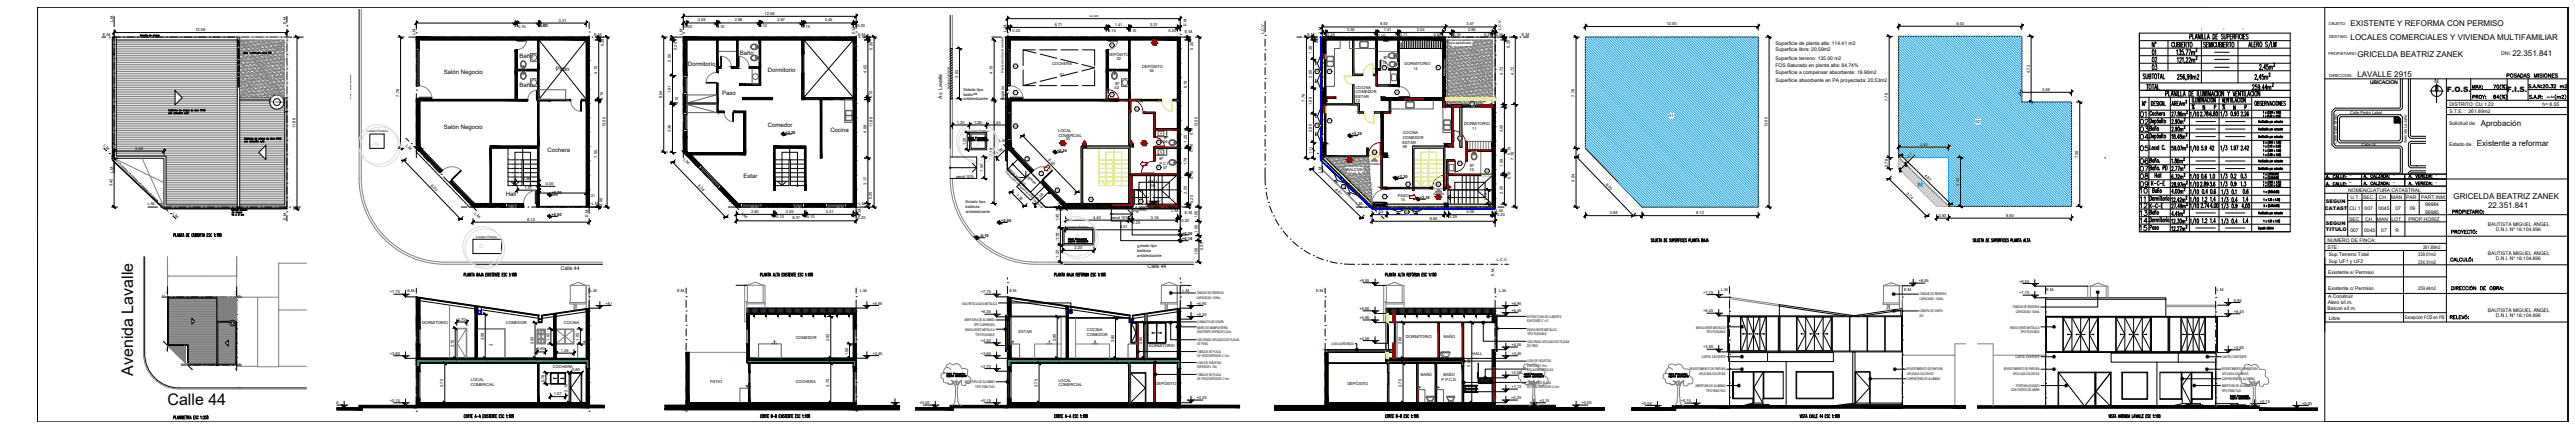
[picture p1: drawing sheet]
<svg xmlns="http://www.w3.org/2000/svg" width="1800mm" height="300mm" viewBox="0 0 1800 300" stroke-linecap="round" stroke-linejoin="round" font-family="sans-serif">
<defs><g id="words">
<g font-size="11.2">
<text x="93" y="263" transform="rotate(-90 93 263)">Avenida Lavalle</text>
<text x="117" y="283">Calle 44</text>
</g>
<g font-size="7.1">
<text x="1495" y="83">01</text>
<text x="1495" y="88">02</text>
<text x="1495" y="107">05</text>
<text x="1495" y="116">06</text>
<text x="1495" y="121">07</text>
<text x="1495" y="132">09</text>
<text x="1495" y="142">11</text>
<text x="1495" y="147">12</text>
<text x="1495" y="152">13</text>
<text x="1495" y="157">14</text>
<text x="1494" y="162">15</text>
</g>
<g font-size="6.6">
<text x="1508" y="45" transform="rotate(-90 1508 45)">02</text>
<text x="1508" y="50" transform="rotate(-90 1508 50)">03</text>
<text x="1495" y="93">03</text>
<text x="1495" y="98">04</text>
<text x="1495" y="126">08</text>
<text x="1495" y="136">10</text>
</g>
<text font-size="6.2" x="1548" y="106" transform="rotate(-90 1548 106)">42</text>
<g font-size="5.7">
<text x="1508" y="34" transform="rotate(-90 1508 34)">Nº</text>
<text x="1508" y="40" transform="rotate(-90 1508 40)">01</text>
<text x="1751" y="55">POSADAS MISIONES</text>
<text x="1766" y="63">S.A.N:20.32 m2</text>
</g>
<g font-size="5.6">
<text x="1643" y="18">EXISTENTE Y REFORMA CON PERMISO</text>
<text x="1643" y="28">LOCALES COMERCIALES Y VIVIENDA MULTIFAMILIAR</text>
<text x="1648" y="40">GRICELDA BEATRIZ ZANEK</text>
<text x="1756" y="39">22.351.841</text>
<text x="1648" y="54">LAVALLE 2915</text>
<text x="1734" y="88">Aprobación</text>
<text x="1731" y="102">Existente a reformar</text>
<text x="1715" y="139">GRICELDA BEATRIZ ZANEK</text>
<text x="1739" y="145">22.351.841</text>
</g>
<g font-size="5.3">
<text x="1501" y="75" transform="rotate(-90 1501 75)">Nº</text>
<text x="1713" y="150">PROPIETARIO:</text>
</g>
<g font-size="5.2">
<text x="1710" y="64">F.O.S.</text>
<text x="1752" y="64">F.I.S.</text>
</g>
<g font-size="4.9">
<text x="1625" y="126">A. CALLE:</text>
<text x="1651" y="125">A. CALZADA:</text>
<text x="1682" y="125">A. VEREDA:</text>
</g>
<g font-size="4.2">
<text x="363" y="41">Baño</text>
<text x="517" y="39">Baño</text>
<text x="481" y="46">Dormitorio</text>
<text x="310" y="52">Salón Negocio</text>
<text x="389" y="50">Patio</text>
<text x="537" y="50">Dormitorio</text>
<text x="1702" y="58" transform="rotate(1 1702 58)">N</text>
<text x="363" y="61">Baño</text>
<text x="505" y="67">Paso</text>
<text x="537" y="88">Comedor</text>
<text x="310" y="90">Salón Negocio</text>
<text x="580" y="93">Cocina</text>
<text x="383" y="106">Cochera</text>
<text x="520" y="124">Estar</text>
<text x="354" y="137">Hall</text>
</g>
<g font-size="3.6">
<text x="245" y="69" transform="rotate(-90 245 69)">Av. Lavalle</text>
<text x="659" y="69" transform="rotate(-90 659 69)">Av. Lavalle</text>
<text x="392" y="189">Calle 44</text>
<text x="802" y="187">Calle 44</text>
</g>
<g font-size="3.5">
<text x="1241" y="31">Superficie de planta alta: 114.41 m2</text>
<text x="1241" y="36">Superficie libre: 20.59m2</text>
<text x="1241" y="42">Superficie terreno: 135.00 m2</text>
<text x="1748" y="39">DNI:</text>
<text x="1241" y="47">FOS Saturado en planta alta: 84.74%</text>
<text x="1241" y="52">Superficie a compensar absorbente: 19.90m2</text>
<text x="1241" y="58">Superficie absorbente en PA proyectada: 20.53m2</text>
<text x="1657" y="59">UBICACION</text>
<text x="1712" y="74">DISTRITO: CU 1.22</text>
<text x="1777" y="74">h= 8.55</text>
<text x="1712" y="79">S.T.E. : 261.89m2</text>
<text x="1712" y="88">Solicitud de:</text>
<text x="1712" y="102">Estado de :</text>
<text x="1641" y="134">NOMENCLATURA CATASTRAL</text>
<text x="1626" y="142">SEGUN</text>
<text x="1643" y="139">U.T</text>
<text x="1652" y="139">SEC.</text>
<text x="1663" y="139">CH.</text>
<text x="1671" y="139">MAN</text>
<text x="1682" y="139">PAR</text>
<text x="1692" y="139">PART.INM.</text>
<text x="1625" y="147">CATAST</text>
<text x="1642" y="147">CU 1</text>
<text x="1653" y="147">007</text>
<text x="1662" y="147">0045</text>
<text x="1674" y="147">07</text>
<text x="1684" y="147">09</text>
<text x="1695" y="149">99985</text>
<text x="1695" y="144">99984</text>
<text x="1642" y="154">SEC</text>
<text x="1653" y="154">CH.</text>
<text x="1661" y="154">MAN</text>
<text x="1672" y="154">LOT.</text>
<text x="1683" y="154">PROP.HORIZ.</text>
<text x="1626" y="162">TITULO</text>
<text x="1626" y="157">SEGUN</text>
<text x="1643" y="162">007</text>
<text x="1652" y="162">0045</text>
<text x="1664" y="162">07</text>
<text x="1674" y="162">R</text>
<text x="1627" y="174">STE:</text>
<text x="1627" y="169">NUMERO DE FINCA:</text>
<text x="1694" y="174">261.89m2</text>
<text x="1628" y="179">Sup Terreno Total</text>
<text x="1690" y="179">339.01m2</text>
<text x="1628" y="184">Sup UF1 y UF2</text>
<text x="1690" y="184">234.31m2</text>
<text x="1627" y="191">Existente s/ Permiso</text>
<text x="1627" y="202">Existente c/ Permiso</text>
<text x="1690" y="203">259.44m2</text>
<text x="1627" y="208">A Construir</text>
<text x="1627" y="212">Alero s/l.m.</text>
<text x="1627" y="217">Balcon s/l.m.</text>
<text x="1628" y="224">Libre</text>
<text x="1681" y="223">Excepción FOS en PB</text>
</g>
<g font-size="3.4">
<text x="1739" y="158">BAUTISTA MIGUEL ANGEL</text>
<text x="1745" y="162">D.N.I. Nº 18.104.896</text>
<text x="1739" y="178">BAUTISTA MIGUEL ANGEL</text>
<text x="1745" y="182">D.N.I. Nº 18.104.896</text>
<text x="1739" y="218">BAUTISTA MIGUEL ANGEL</text>
<text x="1745" y="222">D.N.I. Nº 18.104.896</text>
</g>
<g font-size="2.8">
<text x="534" y="10">12.08</text>
<text x="79" y="16" transform="rotate(-90 79 16)">L.M.</text>
<text x="200" y="17" transform="rotate(-90 200 17)">E.M.</text>
<text x="391" y="15">3.31</text>
<text x="488" y="15">2.08</text>
<text x="514" y="15">2.88</text>
<text x="543" y="15">2.87</text>
<text x="576" y="15">3.45</text>
<text x="761" y="12">12.00</text>
<text x="965" y="18">8.53</text>
<text x="1025" y="18">3.47</text>
<text x="1165" y="18">12.00</text>
<text x="1367" y="17">8.53</text>
<text x="1628" y="17">OBJETO:</text>
<text x="137" y="22">12.08</text>
<text x="362" y="19">0.15</text>
<text x="377" y="19">8.57</text>
<text x="378" y="19">0.00</text>
<text x="478" y="20">0.25</text>
<text x="501" y="19">0.10</text>
<text x="531" y="19">0.10</text>
<text x="561" y="19">0.15</text>
<text x="598" y="24" transform="rotate(-90 598 24)">E.M.</text>
<text x="599" y="19">0.20</text>
<text x="704" y="22" transform="rotate(-90 704 22)">L.M.</text>
<text x="708" y="22">0.20</text>
<text x="737" y="18">6.71</text>
<text x="775" y="23">0.15</text>
<text x="779" y="18">1.41</text>
<text x="789" y="23">0.10</text>
<text x="804" y="18">3.31</text>
<text x="817" y="22">0.20</text>
<text x="828" y="23">E.M.</text>
<text x="829" y="18" transform="rotate(-90 829 18)">E.M.</text>
<text x="924" y="23" transform="rotate(-90 924 23)">L.M.</text>
<text x="942" y="22">3.50</text>
<text x="967" y="22">1.41</text>
<text x="990" y="22">3.04</text>
<text x="1026" y="22">2.85</text>
<text x="1049" y="21" transform="rotate(-90 1049 21)">L.C.V.</text>
<text x="72" y="25">E.M.</text>
<text x="290" y="25" transform="rotate(-90 290 25)">L.M.</text>
<text x="415" y="25">E.M.</text>
<text x="477" y="25" transform="rotate(-90 477 25)">L.M.</text>
<text x="600" y="25">E.M.</text>
<text x="884" y="24" transform="rotate(-90 884 24)">L.C.V.</text>
<text x="914" y="25">E.M.</text>
<text x="928" y="25">0.25</text>
<text x="963" y="26">0.10</text>
<text x="978" y="25">0.11</text>
<text x="1002" y="25">0.62</text>
<text x="1016" y="25">0.10</text>
<text x="1037" y="25">0.20</text>
<text x="1045" y="25">E.M.</text>
<text x="1064" y="25">E.M.</text>
<text x="1628" y="27">DESTINO:</text>
<text x="422" y="32" transform="rotate(-90 422 32)">0.20</text>
<text x="473" y="35" transform="rotate(-90 473 35)">0.20</text>
<text x="610" y="35" transform="rotate(-90 610 35)">0.20</text>
<text x="834" y="35" transform="rotate(-90 834 35)">0.20</text>
<text x="921" y="30" transform="rotate(-90 921 30)">0.20</text>
<text x="1055" y="33" transform="rotate(-90 1055 33)">0.20</text>
<text x="775" y="39">DEPÓSITO</text>
<text x="781" y="42">02</text>
<text x="917" y="38" transform="rotate(-90 917 38)">1.36</text>
<text x="967" y="42">Bº</text>
<text x="1628" y="39">PROPIETARIO:</text>
<text x="469" y="43" transform="rotate(-90 469 43)">2.50</text>
<text x="735" y="46">COCHERA</text>
<text x="798" y="47">DEPÓSITO</text>
<text x="966" y="45">13</text>
<text x="982" y="46">DORMITORIO</text>
<text x="417" y="51" transform="rotate(-90 417 51)">4.15</text>
<text x="606" y="51" transform="rotate(-90 606 51)">4.02</text>
<text x="694" y="51" transform="rotate(-90 694 51)">4.15</text>
<text x="741" y="53">01</text>
<text x="804" y="50">04</text>
<text x="988" y="49">14</text>
<text x="1051" y="52" transform="rotate(-90 1051 52)">4.72</text>
<text x="1058" y="52" transform="rotate(-90 1058 52)">4.72</text>
<text x="1419" y="51" transform="rotate(-90 1419 51)">4.72</text>
<text x="670" y="54" transform="rotate(-90 670 54)">3.52</text>
<text x="780" y="59">Bº</text>
<text x="917" y="54" transform="rotate(-90 917 54)">2.00</text>
<text x="1628" y="54">DIRECCION:</text>
<text x="469" y="65" transform="rotate(-90 469 65)">1.91</text>
<text x="673" y="63">Solado tipo</text>
<text x="779" y="62">03</text>
<text x="830" y="62" transform="rotate(-90 830 62)">6.19</text>
<text x="948" y="62">COCINA</text>
<text x="948" y="65">COMEDOR</text>
<text x="1427" y="63">3.56</text>
<text x="279" y="68" transform="rotate(-90 279 68)">7.78</text>
<text x="422" y="70" transform="rotate(-90 422 70)">0.10</text>
<text x="463" y="69" transform="rotate(-90 463 69)">8.04</text>
<text x="610" y="69" transform="rotate(-90 610 69)">0.15</text>
<text x="673" y="67">baldoza</text>
<text x="673" y="70">antideslizante</text>
<text x="702" y="70" transform="rotate(-91 702 70)">Ingreso</text>
<text x="912" y="71" transform="rotate(-90 912 71)">7.76</text>
<text x="948" y="69">ESTAR</text>
<text x="948" y="72">12</text>
<text x="1101" y="68" transform="rotate(-90 1101 68)">7.76</text>
<text x="1319" y="70" transform="rotate(-90 1319 70)">7.76</text>
<text x="474" y="73" transform="rotate(-90 474 73)">0.10</text>
<text x="917" y="73" transform="rotate(-90 917 73)">1.69</text>
<text x="1167" y="82">01</text>
<text x="1643" y="80">Calle Pedro Labat</text>
<text x="207" y="90" transform="rotate(-90 207 90)">11.88</text>
<text x="423" y="89" transform="rotate(-90 423 89)">12.00</text>
<text x="610" y="89" transform="rotate(-90 610 89)">11.88</text>
<text x="669" y="86">1.20</text>
<text x="681" y="86">1.20</text>
<text x="694" y="86">1.43</text>
<text x="837" y="89" transform="rotate(-90 837 89)">12.00</text>
<text x="1023" y="87">DORMITORIO</text>
<text x="1236" y="89" transform="rotate(-90 1236 89)">12.00</text>
<text x="1381" y="86">02</text>
<text x="469" y="93" transform="rotate(-90 469 93)">3.36</text>
<text x="549" y="93">+3.20</text>
<text x="606" y="93" transform="rotate(-90 606 93)">4.08</text>
<text x="740" y="92">LOCAL</text>
<text x="740" y="96">COMERCIAL</text>
<text x="834" y="95" transform="rotate(-90 834 95)">0.10</text>
<text x="917" y="92" transform="rotate(-90 917 92)">2.00</text>
<text x="945" y="95">+3.20</text>
<text x="980" y="94">COCINA</text>
<text x="1029" y="91">11</text>
<text x="1051" y="93" transform="rotate(-90 1051 93)">3.00</text>
<text x="72" y="102" transform="rotate(45 72 102)">L.M.</text>
<text x="283" y="102" transform="rotate(45 283 102)">L.M.</text>
<text x="675" y="101" transform="rotate(-90 675 101)">1.20</text>
<text x="698" y="99">L.M.</text>
<text x="745" y="98">05</text>
<text x="813" y="100">06</text>
<text x="814" y="97">Bº</text>
<text x="830" y="100" transform="rotate(-90 830 100)">1.20</text>
<text x="980" y="100">ESTAR</text>
<text x="980" y="97">COMEDOR</text>
<text x="1342" y="102">3.49</text>
<text x="1634" y="100" transform="rotate(-90 1634 100)">Calle Sgto Britez</text>
<text x="1651" y="102">Calle 44</text>
<text x="1682" y="100" transform="rotate(-90 1682 100)">Avenida Lavalle</text>
<text x="94" y="105">3.49</text>
<text x="739" y="106">+0.20</text>
<text x="834" y="106" transform="rotate(-90 834 106)">0.10</text>
<text x="917" y="108" transform="rotate(-90 917 108)">1.11</text>
<text x="980" y="103">09</text>
<text x="417" y="110" transform="rotate(-90 417 110)">7.50</text>
<text x="477" y="112" transform="rotate(45 477 112)">L.M.</text>
<text x="694" y="109" transform="rotate(-90 694 109)">7.18</text>
<text x="698" y="108" transform="rotate(-44 698 108)">1.02</text>
<text x="733" y="112" transform="rotate(46 733 112)">6.00</text>
<text x="810" y="112">Bº</text>
<text x="1056" y="108" transform="rotate(-90 1056 108)">0.10</text>
<text x="1058" y="112" transform="rotate(-90 1058 112)">7.16</text>
<text x="1333" y="112" transform="rotate(-45 1333 112)">0.57</text>
<text x="1453" y="111" transform="rotate(-90 1453 111)">7.28</text>
<text x="810" y="115">P.C.C.D</text>
<text x="813" y="118">07</text>
<text x="830" y="116" transform="rotate(-90 830 116)">1.79</text>
<text x="941" y="120">BALCON</text>
<text x="1027" y="120">10</text>
<text x="1028" y="117">Bº</text>
<text x="1051" y="117" transform="rotate(-90 1051 117)">1.59</text>
<text x="1319" y="117" transform="rotate(-90 1319 117)">0.78</text>
<text x="79" y="121" transform="rotate(-90 79 121)">L.M.</text>
<text x="366" y="126">1.66</text>
<text x="668" y="124">pend 10%</text>
<text x="687" y="120" transform="rotate(-90 687 120)">1.50</text>
<text x="717" y="123" transform="rotate(45 717 123)">Ingreso</text>
<text x="834" y="125" transform="rotate(-90 834 125)">0.10</text>
<text x="924" y="121" transform="rotate(-90 924 121)">L.M.</text>
<text x="977" y="124">+3.20</text>
<text x="1056" y="125" transform="rotate(-90 1056 125)">0.10</text>
<text x="1345" y="123" transform="rotate(44 1345 123)">4.87</text>
<text x="79" y="130" transform="rotate(-90 79 130)">3.42</text>
<text x="301" y="130" transform="rotate(46 301 130)">6.00</text>
<text x="367" y="132">1.51</text>
<text x="382" y="129">0.00</text>
<text x="488" y="130" transform="rotate(46 488 130)">5.34</text>
<text x="606" y="129" transform="rotate(-90 606 129)">3.17</text>
<text x="803" y="128">HALL</text>
<text x="804" y="131">08</text>
<text x="1101" y="127" transform="rotate(-90 1101 127)">4.24</text>
<text x="1122" y="129" transform="rotate(46 1122 129)">6.00</text>
<text x="1341" y="130">03</text>
<text x="1369" y="130" transform="rotate(-90 1369 130)">3.42</text>
<text x="385" y="136">+0.20</text>
<text x="411" y="138">3.31</text>
<text x="710" y="136" transform="rotate(46 710 136)">1.35</text>
<text x="830" y="135" transform="rotate(-90 830 135)">2.20</text>
<text x="933" y="133" transform="rotate(44 933 133)">4.87</text>
<text x="977" y="137">PASO</text>
<text x="1051" y="135" transform="rotate(-90 1051 135)">2.20</text>
<text x="1332" y="135" transform="rotate(45 1332 135)">3.74</text>
<text x="103" y="143">L.M.</text>
<text x="414" y="143">L.M.</text>
<text x="421" y="144" transform="rotate(-90 421 144)">0.00</text>
<text x="600" y="143">L.M.</text>
<text x="609" y="139" transform="rotate(-90 609 139)">0.25</text>
<text x="675" y="142">Solado tipo</text>
<text x="726" y="140" transform="rotate(-44 726 140)">1.38</text>
<text x="834" y="142" transform="rotate(-90 834 142)">0.20</text>
<text x="948" y="143">L.M.</text>
<text x="979" y="140">15</text>
<text x="992" y="139">+3.10</text>
<text x="1039" y="141" transform="rotate(-90 1039 141)">1.10</text>
<text x="120" y="149" transform="rotate(45 120 149)">L.M.</text>
<text x="331" y="149" transform="rotate(45 331 149)">L.M.</text>
<text x="518" y="149" transform="rotate(45 518 149)">L.M.</text>
<text x="525" y="149">2.60</text>
<text x="549" y="149">2.06</text>
<text x="577" y="149">3.31</text>
<text x="675" y="145">baldoza</text>
<text x="675" y="149">antideslizante</text>
<text x="738" y="147">L.M.</text>
<text x="792" y="148">Ingreso</text>
<text x="819" y="148">L.M.</text>
<text x="828" y="150">E.M.</text>
<text x="961" y="149">1.04</text>
<text x="987" y="149">4.01</text>
<text x="1025" y="149">3.06</text>
<text x="1046" y="148">L.M.</text>
<text x="1125" y="150">3.88</text>
<text x="1186" y="150">8.12</text>
<text x="200" y="154" transform="rotate(-90 200 154)">E.M.</text>
<text x="368" y="154">8.12</text>
<text x="385" y="151">+0.00</text>
<text x="411" y="152" transform="rotate(-90 411 152)">E.M.</text>
<text x="543" y="153">0.10</text>
<text x="554" y="153">8.37</text>
<text x="564" y="153">0.10</text>
<text x="600" y="153">0.20</text>
<text x="602" y="151" transform="rotate(-90 602 151)">E.M.</text>
<text x="700" y="155">+0.00</text>
<text x="740" y="155" transform="rotate(-90 740 155)">1.45</text>
<text x="764" y="153">4.40</text>
<text x="777" y="153">pend 10%</text>
<text x="804" y="153">3.16</text>
<text x="826" y="155">0.20</text>
<text x="837" y="153" transform="rotate(-90 837 153)">1.00</text>
<text x="999" y="154">8.60</text>
<text x="1013" y="153">0.29</text>
<text x="1046" y="151">0.20</text>
<text x="1355" y="151">0.83</text>
<text x="1402" y="151">8.60</text>
<text x="783" y="160">8.01</text>
<text x="792" y="157">0.25</text>
<text x="685" y="166">-0.10</text>
<text x="826" y="168">+0.10</text>
<text x="826" y="164">+0.20</text>
<text x="837" y="163" transform="rotate(-90 837 163)">1.00</text>
<text x="740" y="168" transform="rotate(-90 740 168)">1.19</text>
<text x="795" y="173">Solado tipo</text>
<text x="751" y="174">2.20</text>
<text x="795" y="176">baldoza</text>
<text x="795" y="180">antideslizante</text>
<text x="837" y="179" transform="rotate(-90 837 179)">1.50</text>
<text x="841" y="175" transform="rotate(-90 841 175)">0.35</text>
<text x="740" y="180" transform="rotate(-90 740 180)">1.20</text>
<text x="1046" y="183">L.C.V.</text>
<text x="950" y="197">+8.55</text>
<text x="1044" y="193" transform="rotate(-90 1044 193)">E.M.</text>
<text x="1341" y="197">+8.55</text>
<text x="1411" y="198">+8.55</text>
<text x="1203" y="203">L.M.</text>
<text x="1331" y="203">E.M.</text>
<text x="1430" y="203">E.M.</text>
<text x="1549" y="203">L.M.</text>
<text x="273" y="205">+7.75</text>
<text x="285" y="204">E.M.</text>
<text x="413" y="204">L.M.</text>
<text x="473" y="204">E.M.</text>
<text x="601" y="204">L.M.</text>
<text x="686" y="205">+7.75</text>
<text x="706" y="204">E.M.</text>
<text x="827" y="204">L.M.</text>
<text x="920" y="204">E.M.</text>
<text x="1048" y="204">L.M.</text>
<text x="1190" y="205">+7.75</text>
<text x="1411" y="206">+7.75</text>
<text x="423" y="213">+8.55</text>
<text x="610" y="213">+6.95</text>
<text x="836" y="213">+6.95</text>
<text x="1056" y="213">+6.95</text>
<text x="1561" y="211">6.95</text>
<text x="686" y="219">+6.35</text>
<text x="836" y="221">+6.35</text>
<text x="950" y="217">+6.60</text>
<text x="1056" y="218">+6.45</text>
<text x="1190" y="218">+6.45</text>
<text x="1561" y="219">+6.45</text>
<text x="295" y="227">DORMITORIO</text>
<text x="320" y="224">0.70</text>
<text x="354" y="227">COMEDOR</text>
<text x="394" y="226">COCINA</text>
<text x="950" y="223">+5.95</text>
<text x="712" y="233">ESTAR</text>
<text x="760" y="232">COCINA</text>
<text x="338" y="238" transform="rotate(-90 338 238)">3.08</text>
<text x="384" y="238" transform="rotate(-90 384 238)">1.05</text>
<text x="405" y="238" transform="rotate(-90 405 238)">1.05</text>
<text x="556" y="237">COMEDOR</text>
<text x="580" y="239" transform="rotate(-90 580 239)">2.92</text>
<text x="686" y="239">+4.50</text>
<text x="738" y="239" transform="rotate(-90 738 239)">2.90</text>
<text x="760" y="235">COMEDOR</text>
<text x="779" y="239" transform="rotate(-90 779 239)">2.80</text>
<text x="950" y="237">+4.50</text>
<text x="983" y="236">DORMITORIO</text>
<text x="1009" y="236">BAÑO</text>
<text x="317" y="243" transform="rotate(-90 317 243)">2.10</text>
<text x="373" y="241" transform="rotate(-90 373 241)">2.50</text>
<text x="376" y="245">0.60</text>
<text x="392" y="246">1.26</text>
<text x="798" y="241" transform="rotate(-90 798 241)">2.60</text>
<text x="803" y="243">DORMITORIO</text>
<text x="980" y="241" transform="rotate(-90 980 241)">2.60</text>
<text x="1056" y="242">+4.05</text>
<text x="1190" y="244">+3.95</text>
<text x="1561" y="244">+3.95</text>
<text x="273" y="248">+3.60</text>
<text x="593" y="248" transform="rotate(-90 593 248)">1.00</text>
<text x="610" y="248">+3.45</text>
<text x="686" y="248">+3.60</text>
<text x="1029" y="248">HALL</text>
<text x="1056" y="248">+3.45</text>
<text x="387" y="257">COCHERA</text>
<text x="686" y="257">+2.70</text>
<text x="1028" y="256" transform="rotate(-90 1028 256)">5.60</text>
<text x="400" y="259">0.80</text>
<text x="993" y="263">BAÑO</text>
<text x="1009" y="263">BAÑO</text>
<text x="1056" y="262">+2.09</text>
<text x="329" y="267">LOCAL</text>
<text x="329" y="270">COMERCIAL</text>
<text x="381" y="267" transform="rotate(-90 381 267)">0.78</text>
<text x="496" y="268">PATIO</text>
<text x="556" y="268">COCHERA</text>
<text x="740" y="267">LOCAL</text>
<text x="808" y="269">DEPÓSITO</text>
<text x="942" y="269">DEPÓSITO</text>
<text x="1008" y="266">P.P.C.D.</text>
<text x="310" y="270" transform="rotate(-90 310 270)">2.75</text>
<text x="397" y="274" transform="rotate(-90 397 274)">2.10</text>
<text x="580" y="270" transform="rotate(-90 580 270)">2.75</text>
<text x="725" y="270" transform="rotate(-90 725 270)">2.75</text>
<text x="740" y="270">COMERCIAL</text>
<text x="980" y="270" transform="rotate(-90 980 270)">2.75</text>
<text x="1056" y="271">+1.12</text>
<text x="273" y="281">+0.15</text>
<text x="387" y="276">1.07</text>
<text x="686" y="281">+0.15</text>
<text x="836" y="279">+0.35</text>
<text x="1056" y="279">+0.35</text>
<text x="1076" y="281">+0.15</text>
<text x="1175" y="281">+0.15</text>
<text x="1580" y="281">+0.15</text>
<text x="230" y="283">+0.00</text>
<text x="643" y="283">+0.00</text>
<text x="1105" y="283">+0.00</text>
<text x="1148" y="283">+0.00</text>
<text x="1609" y="283">+0.00</text>
</g>
<g font-size="2.5">
<text x="836" y="209">CAPACIDAD: 1000lts</text>
<text x="837" y="206">TANQUE DE RESERVA</text>
<text x="1342" y="210">CAPACIDAD: 1000lts</text>
<text x="1342" y="206">TANQUE DE RESERVA</text>
<text x="672" y="213">VIGA RETICULADA METÁLICA</text>
<text x="1407" y="216">TANQUE DE RESERVA</text>
<text x="1342" y="218">CENEFA DE CHAPA</text>
<text x="1342" y="221">S/D</text>
<text x="1409" y="219">CAPACIDAD: 1000lts</text>
<text x="674" y="225">ABERTURA DE ALUMINIO</text>
<text x="681" y="228">TIPO CORREDIZA</text>
<text x="837" y="226">CANALETA DE CHAPA</text>
<text x="1068" y="222">ESTRUCTURA DE CUBIERTA</text>
<text x="1068" y="225">EXISTENTE 2&quot; x 6&quot;</text>
<text x="675" y="231">ENVOLVENTE METÁLICA</text>
<text x="837" y="233">EXISTENTE ESPESOR 0.20m</text>
<text x="837" y="230">MURO DE MAMPOSTERÍA</text>
<text x="1068" y="231">ENVOLVENTE METÁLICA</text>
<text x="1185" y="230">ENVOLVENTE METÁLICA</text>
<text x="1193" y="233">TIPO PLEGABLE</text>
<text x="1405" y="230">ENVOLVENTE METÁLICA</text>
<text x="1412" y="233">TIPO PLEGABLE</text>
<text x="682" y="235">TIPO PLEGABLE</text>
<text x="837" y="238">CIELORASO APLICADO DE PLACAS</text>
<text x="1068" y="239">CIELORASO APLICADO DE PLACAS</text>
<text x="1068" y="234">TIPO PLEGABLE</text>
<text x="837" y="241">DE YESO</text>
<text x="930" y="241">LOSA AJARDINADA</text>
<text x="1068" y="242">DE YESO</text>
<text x="837" y="250">DE YESO ESPESOR: 0.10m</text>
<text x="837" y="247">TABIQUE DE PLACA</text>
<text x="1189" y="250">CARTEL EXISTENTE</text>
<text x="1409" y="250">CARTEL EXISTENTE</text>
<text x="1554" y="250">CARTEL EXISTENTE</text>
<text x="837" y="257">ESPESOR 0.15m</text>
<text x="837" y="254">LOSA DE VIGUETAS</text>
<text x="1068" y="256">ESPESOR 0.15m</text>
<text x="1068" y="253">LOSA DE VIGUETAS</text>
<text x="837" y="263">TABIQUE DE PLACA</text>
<text x="1068" y="259">ESCALERA METÁLICA</text>
<text x="1068" y="262">S/D</text>
<text x="1181" y="259">REVESTIMIENTO DE PINTURA</text>
<text x="1188" y="262">APLICADA COLOR S/D</text>
<text x="1333" y="259">REVESTIMIENTO DE PINTURA</text>
<text x="1333" y="262">APLICADA COLOR S/D</text>
<text x="1401" y="259">REVESTIMIENTO DE PINTURA</text>
<text x="1407" y="262">APLICADA COLOR S/D</text>
<text x="1553" y="259">REVESTIMIENTO DE PINTURA</text>
<text x="1553" y="262">APLICADA COLOR S/D</text>
<text x="674" y="268">ABERTURA DE ALUMINIO</text>
<text x="837" y="266">DE YESO ESPESOR: 0.10m</text>
<text x="1068" y="268">TABIQUE DE PLACA</text>
<text x="1333" y="266">CARPINTERIA DE ALUMINIO</text>
<text x="1553" y="266">CARPINTERIA DE ALUMINIO</text>
<text x="682" y="271">TIPO PAÑO FIJO</text>
<text x="1068" y="271">DE YESO ESPESOR: 0.10m</text>
<text x="1185" y="270">ABERTURA DE ALUMINIO</text>
<text x="1193" y="274">TIPO PAÑO FIJO</text>
<text x="1406" y="273">CON PUERTA DE ABRIR</text>
<text x="1409" y="270">PORTON LEVADIZO</text>
<text x="1553" y="274">TIPO PAÑO FIJO</text>
<text x="1553" y="270">ABERTURA DE ALUMINIO</text>
</g>
<g font-size="2.4">
<text x="1012" y="31">losa ajardinada</text>
<text x="957" y="115">Acceso</text>
<text x="1002" y="136">Acceso</text>
</g>
<g font-size="2.1">
<text x="702" y="51" transform="rotate(-90 702 51)">Proyección de piel metálica</text>
<text x="664" y="62" transform="rotate(-90 664 62)">Rebaje vehicular</text>
<text x="256" y="92">Cantero Publico</text>
<text x="676" y="92">Cantero Publico</text>
<text x="705" y="118" transform="rotate(45 705 118)">Rampa pend 10%</text>
<text x="703" y="120" transform="rotate(45 703 120)">Proyección marquesina local comercial</text>
<text x="746" y="159">Cantero Publico</text>
<text x="333" y="166">Cantero Publico</text>
</g>
<text font-size="1.8" x="189" y="72">T.R. 1000lts.</text>
<g font-size="1.5">
<text x="776" y="32">P3</text>
<text x="709" y="47">PC1</text>
<text x="967" y="48">P3</text>
<text x="1005" y="48">V4</text>
<text x="920" y="50">PM1</text>
<text x="929" y="50">V3</text>
<text x="709" y="65">P1</text>
<text x="976" y="65">P6</text>
<text x="776" y="67">P3</text>
<text x="794" y="77">P4</text>
<text x="1028" y="73">V4</text>
<text x="709" y="89">PF2</text>
<text x="920" y="88">PM1</text>
<text x="929" y="85">V3</text>
<text x="809" y="100">P3</text>
<text x="1020" y="97">P6</text>
<text x="960" y="107">P6</text>
<text x="717" y="111" transform="rotate(46 717 111)">PF1</text>
<text x="809" y="117">P4</text>
<text x="1020" y="115">P6</text>
<text x="1039" y="120">V2</text>
<text x="727" y="121" transform="rotate(46 727 121)">P1</text>
<text x="938" y="130" transform="rotate(43 938 130)">PM1</text>
<text x="983" y="129">V1</text>
<text x="1005" y="129">P6</text>
<text x="738" y="133" transform="rotate(46 738 133)">PF1</text>
<text x="967" y="138">P7</text>
<text x="762" y="140">PF4</text>
<text x="797" y="141">P2</text>
<text x="983" y="149">PM1</text>
</g>
<g font-size="1.1">
<text x="101" y="203" transform="rotate(-90 101 203)">L.C.V.</text>
<text x="113" y="207">E.M.</text>
<text x="117" y="205" transform="rotate(-90 117 205)">L.M.</text>
<text x="165" y="206" transform="rotate(-90 165 206)">E.M.</text>
<text x="166" y="207">E.M.</text>
<text x="114" y="238" transform="rotate(45 114 238)">L.M.</text>
<text x="117" y="246" transform="rotate(-90 117 246)">L.M.</text>
<text x="127" y="255">L.M.</text>
<text x="133" y="257" transform="rotate(45 133 257)">L.M.</text>
<text x="166" y="255">L.M.</text>
<text x="165" y="259" transform="rotate(-90 165 259)">E.M.</text>
<text x="166" y="271">L.C.V.</text>
</g>
<text font-size=".7" x="161" y="226">T.R. 1000lts.</text>
</g></defs>
<!-- layer: Arq. Lavados -->
<g fill="#000" stroke="#000" stroke-width=".7">
<path d="M962 49h1v1zM291 104h4zM479 108h4l7 7zM704 104h4zM502 132l2-2 2 2zM965 131h5v1zM329 142l1-1 2 1zM742 142l1-1 2 1zM291 208h1zM332 214h2zM387 220l2-1zM410 216h2z"/>
<path d="M704 208h1zM745 214h2zM823 216h2zM292 255h1zM522 252h1v1zM523 253h1zM705 255h2zM969 252h54zM235 286l18 1h-18zM465 286h15h-15zM598 283h31v1zM598 285h31z"/>
<path d="M640 285l27 2h-27zM891 284l196 1h-196zM1140 285l31 2h-31zM1382 284l197 1h-197zM1476 284h103zM1579 285h41v2z"/>
<path d="M291 28l2 6v-6zM291 28l2 6h-2z"/>
<path d="M360 35l2 13v-13zM360 35l2 13h-2z"/>
<path d="M376 28l1 20v-20zM376 28l1 20h-1z"/>
<path d="M291 26l121 2v-2zM291 26l121 2h-121z"/>
<path d="M410 28l2 41v-41zM410 28l2 41h-2z"/>
<path d="M478 28l2 25v-25zM478 28l2 25h-2z"/>
<path d="M501 28l1 19v-19zM501 28l1 19h-1z"/>
<path d="M515 28l1 19v-19zM515 28l1 19h-1z"/>
<path d="M531 28l1 19v-19zM531 28l1 19h-1z"/>
<path d="M560 28l2 9v-9zM560 28l2 9h-2z"/>
<path d="M478 26l120 2v-2zM478 26l120 2h-120z"/>
<path d="M596 28l2 40v-40zM596 28l2 40h-2z"/>
<path d="M704 28l2 6v-6zM704 28l2 6h-2z"/>
<path d="M773 35l2 13v-13zM773 35l2 13h-2z"/>
<path d="M789 28l1 20v-20zM789 28l1 20h-1z"/>
<path d="M704 26l121 2v-2zM704 26l121 2h-121z"/>
<path d="M823 28l2 41v-41zM823 28l2 41h-2z"/>
<path d="M924 28l3 9v-9zM924 28l3 9h-3z"/>
<path d="M924 28h3zM924 28h3h-3z"/>
<path d="M962 28l1 20v-20zM962 28l1 20h-1z"/>
<path d="M967 28l2 1v-1zM967 28l2 1h-2z"/>
<path d="M977 30l1 18v-18zM977 30l1 18h-1z"/>
<path d="M977 28l1 2v-2zM977 28l1 2h-1zM977 30h1zM977 30h1z"/>
<path d="M924 26l86 2v-2zM924 26l86 2h-86z"/>
<path d="M1008 28l2 1v-1zM1008 28l2 1h-2z"/>
<path d="M1008 29l2 12v-12zM1008 29l2 12h-2z"/>
<path d="M360 49l2 20v-20zM360 49l2 20h-2z"/>
<path d="M360 48l17 1v-1zM360 48l17 1h-17z"/>
<path d="M376 49l1 20v-20zM376 49l1 20h-1z"/>
<path d="M501 58l1 14v-14zM501 58l1 14h-1z"/>
<path d="M501 48l1 2v-2zM501 48l1 2h-1z"/>
<path d="M501 47l2 1v-1zM501 47l2 1h-2z"/>
<path d="M511 47l5 1v-1zM511 47l5 1h-5z"/>
<path d="M524 47l8 1v-1zM524 47l8 1h-8z"/>
<path d="M531 48l1 11v-11zM531 48l1 11h-1z"/>
<path d="M517 59l15 1v-1zM517 59l15 1h-15z"/>
<path d="M560 51l2 19v-19zM560 51l2 19h-2z"/>
<path d="M773 49l2 20v-20zM773 49l2 20h-2z"/>
<path d="M773 48l17 1v-1zM773 48l17 1h-17z"/>
<path d="M789 49l1 20v-20zM789 49l1 20h-1z"/>
<path d="M962 49v1h1zM962 50h1z"/>
<path d="M962 48l2 1v-1zM962 48l2 1h-2z"/>
<path d="M971 59l6 1v-1zM971 59l6 1h-6z"/>
<path d="M971 48l7 1v-1zM971 48l7 1h-7z"/>
<path d="M977 49l1 9v-9zM977 49l1 9h-1z"/>
<path d="M977 58l1 2v-2zM977 58l1 2h-1z"/>
<path d="M1008 54l2 14v-14zM1008 54l2 14h-2z"/>
<path d="M291 70l3 33-1-33zM291 70l3 33h-3z"/>
<path d="M291 69l78 1v-1zM291 69l78 1h-78z"/>
<path d="M376 70l1 32v-32zM376 70l1 32h-1z"/>
<path d="M376 69l9 1v-1zM376 69l9 1h-9z"/>
<path d="M407 69l5 1v-1zM407 69l5 1h-5z"/>
<path d="M410 70l2 75v-75zM410 70l2 75h-2z"/>
<path d="M478 66l2 6v-6zM478 66l2 6h-2z"/>
<path d="M478 73l2 6v-6zM478 73l2 6h-2z"/>
<path d="M478 72l24 1v-1zM478 72l24 1h-24z"/>
<path d="M501 73l1 5v-5zM501 73l1 5h-1z"/>
<path d="M501 78l5 1v-1zM501 78l5 1h-5z"/>
<path d="M513 78l8 1v-1zM513 78l8 1h-8z"/>
<path d="M520 79l1 28v-28zM520 79l1 28h-1z"/>
<path d="M519 68l21 2v-2zM519 68l21 2h-21z"/>
<path d="M573 70l1 40v-40zM573 70l1 40h-1z"/>
<path d="M573 68l8 2v-2zM573 68l8 2h-8z"/>
<path d="M587 68l11 2v-2zM587 68l11 2h-11z"/>
<path d="M596 70l2 72v-72zM596 70l2 72h-2z"/>
<path d="M704 70l3 33v-33zM704 70l3 33h-3z"/>
<path d="M704 69l78 1v-1zM704 69l78 1h-78z"/>
<path d="M789 70l1 32v-32zM789 70l1 32h-1z"/>
<path d="M789 69l9 1v-1zM789 69l9 1h-9z"/>
<path d="M820 69l5 1v-1zM820 69l5 1h-5z"/>
<path d="M823 70l2 75v-75zM823 70l2 75h-2z"/>
<path d="M924 62l3 7v-7zM924 62l3 7h-3z"/>
<path d="M924 71l3 2v-2zM924 71l3 2h-3z"/>
<path d="M924 69l3 2v-2zM924 69l3 2h-3z"/>
<path d="M965 78l2 29v-29zM965 78l2 29h-2z"/>
<path d="M968 68h42zM968 68h42z"/>
<path d="M965 68l3 2v-2zM965 68l3 2h-3z"/>
<path d="M968 68l43 2v-2zM968 68l43 2h-43z"/>
<path d="M1015 73l1 27v-27zM1015 73l1 27h-1z"/>
<path d="M1043 73l2 2v-2zM1043 73l2 2h-2z"/>
<path d="M1043 75l2 24v-24zM1043 75l2 24h-2z"/>
<path d="M478 92l2 4v-4zM478 92l2 4h-2z"/>
<path d="M478 96l2 10v-10zM478 96l2 10h-2z"/>
<path d="M924 100h3zM924 100h3h-3z"/>
<path d="M1043 99l2 3v-3zM1043 99l2 3h-2z"/>
<path d="M291 104h4zM291 104h4l-2 2z"/>
<path d="M291 103l4 1-1-1zM291 103l4 1h-4z"/>
<path d="M343 104l1 38v-38zM343 104l1 38h-1z"/>
<path d="M343 102l34 2v-2zM343 102l34 2h-34z"/>
<path d="M376 104l1 41v-41zM376 104l1 41h-1z"/>
<path d="M479 108l7 7h4zM486 115h4l-2 2z"/>
<path d="M478 106l2 1zM478 106l2 1z"/>
<path d="M478 107l43 1v-1zM478 107l43 1h-42z"/>
<path d="M541 104l1 29v-29zM541 104l1 29h-1z"/>
<path d="M541 102l22 2v-2zM541 102l22 2h-22z"/>
<path d="M562 104l1 29v-29zM562 104l1 29h-1z"/>
<path d="M704 104h4zM705 104h3l-2 2z"/>
<path d="M704 103l4 1-1-1zM704 103l4 1h-4z"/>
<path d="M756 104l1 38v-38zM756 104l1 38h-1z"/>
<path d="M756 102l34 2v-2zM756 102l34 2h-34z"/>
<path d="M789 104l1 18v-18zM789 104l1 18h-1z"/>
<path d="M924 100l3 9v-9zM924 100l3 9h-3z"/>
<path d="M924 109l32 1v-1zM924 109l32 1h-32z"/>
<path d="M965 110l1 21v-21zM965 110l1 21h-1z"/>
<path d="M965 107l5 2v-2zM965 107l5 2h-5z"/>
<path d="M965 109l5 1v-1zM965 109l5 1h-5z"/>
<path d="M1010 100l2 3v-3zM1010 100l2 3h-2z"/>
<path d="M1012 100l4 3v-3zM1012 100l4 3h-4z"/>
<path d="M1043 102l2 41v-41zM1043 102l2 41h-2z"/>
<path d="M502 132l12 9-8-9zM502 132l12 9h-3z"/>
<path d="M965 131h5zM965 131h5z"/>
<path d="M965 132h5zM965 131l5 1h-5z"/>
<path d="M1000 131h1zM1000 131h1zM1000 131h1z"/>
<path d="M329 142l24 1zM329 142l24 1h-24z"/>
<path d="M329 143l24 2v-2zM329 143l24 2h-22z"/>
<path d="M361 142l4 3v-3zM361 142l4 3h-4z"/>
<path d="M511 141l5 1-2-1zM511 141l5 1h-4z"/>
<path d="M512 142l6 3v-3zM512 142l6 3h-3z"/>
<path d="M533 142l21 3v-3zM533 142l21 3h-21z"/>
<path d="M562 142l15 3v-3zM562 142l15 3h-15z"/>
<path d="M592 142l6 3v-3zM592 142l6 3h-6z"/>
<path d="M742 142l9 1zM742 142l9 1h-9z"/>
<path d="M742 143l9 2v-2zM742 143l9 2h-7z"/>
<path d="M959 142l2 1v-1zM959 142l2 1h-2z"/>
<path d="M959 143l8 2v-2zM959 143l8 2h-8z"/>
<path d="M967 142l2 1v-1zM967 142l2 1h-2z"/>
<path d="M967 143l2 2v-2zM967 143l2 2h-2z"/>
<path d="M1010 142l2 3v-3zM1010 142l2 3h-2z"/>
<path d="M1043 143l2 2v-2zM1043 143l2 2h-2z"/>
<path d="M291 208h2zM291 208h2z"/>
<path d="M291 208l2 22v-22zM291 208l2 22h-2z"/>
<path d="M332 214l2 36v-36zM332 214l2 36h-2z"/>
<path d="M387 220l2 30v-30zM387 220l2 30h-2z"/>
<path d="M410 216l2 35v-35zM410 216l2 35h-2z"/>
<path d="M522 219l2 11v-11zM522 219l2 11h-2z"/>
<path d="M596 219l2 11v-11zM596 219l2 11h-2z"/>
<path d="M704 208h3zM704 208h3z"/>
<path d="M704 208l3 13v-13zM704 208l3 13h-3z"/>
<path d="M745 214h2zM745 214h2z"/>
<path d="M745 214l2 36v-36zM745 214l2 36h-2z"/>
<path d="M823 216h2zM823 216h2z"/>
<path d="M823 216l2 34v-34zM823 216l2 34h-2z"/>
<path d="M1043 219l2 7v-7zM1043 219l2 7h-2z"/>
<path d="M800 225l2 1v-1zM800 225l2 1h-2z"/>
<path d="M800 226l2 24v-24zM800 226l2 24h-2z"/>
<path d="M291 252h1zM291 252h1z"/>
<path d="M291 252l1 3v-3zM291 252l1 3h-1z"/>
<path d="M291 240l2 10v-10zM291 240l2 10h-2z"/>
<path d="M291 255l2 4v-4zM291 255l2 4h-2z"/>
<path d="M376 254l1 27v-27zM376 254l1 27h-1z"/>
<path d="M291 250l98 1zM291 250l98 1z"/>
<path d="M291 251l121 1v-1zM291 251l121 1h-121z"/>
<path d="M292 252h120zM292 252h120z"/>
<path d="M411 252l1 5v-5zM411 252l1 5h-1z"/>
<path d="M410 257l2 24v-24zM410 257l2 24h-2z"/>
<path d="M480 246l2 35v-35zM480 246l2 35h-2z"/>
<path d="M522 252v1h1zM522 253h1z"/>
<path d="M522 252h1zM522 252h1z"/>
<path d="M522 240l2 10v-10zM522 240l2 10h-2z"/>
<path d="M523 253l1 7v-7zM523 253l1 7h-1z"/>
<path d="M596 240l2 10v-10zM596 240l2 10h-2z"/>
<path d="M522 250l76 2v-2zM522 250l76 2h-76z"/>
<path d="M523 252h75zM523 252h75z"/>
<path d="M598 252v4v-4zM598 252v4z"/>
<path d="M596 256l2 3v-3zM596 256l2 3h-2z"/>
<path d="M704 252h1zM704 252h1z"/>
<path d="M704 252l1 3v-3zM704 252l1 3h-1z"/>
<path d="M704 241l3 9v-9zM704 241l3 9h-3z"/>
<path d="M704 255l3 4v-4zM704 255l3 4h-3z"/>
<path d="M789 254l1 1v-1zM789 254l1 1h-1z"/>
<path d="M789 255l1 1v-1zM789 255l1 1h-1z"/>
<path d="M789 256l1 25v-25zM789 256l1 25h-1z"/>
<path d="M704 250l121 2v-2zM704 250l121 2h-121z"/>
<path d="M705 252h120zM705 252h120z"/>
<path d="M824 252l1 5v-5zM824 252l1 5h-1z"/>
<path d="M823 257l2 24v-24zM823 257l2 24h-2z"/>
<path d="M926 246l2 35v-35zM926 246l2 35h-2z"/>
<path d="M969 252v2v-2zM969 252v2z"/>
<path d="M970 251h53zM970 251h53z"/>
<path d="M969 251l54 1v-1zM969 251l54 1h-54z"/>
<path d="M1043 244l2 12v-12zM1043 244l2 12h-2z"/>
<path d="M291 278l2 3v-3zM291 278l2 3h-2z"/>
<path d="M523 268l1 13v-13zM523 268l1 13h-1z"/>
<path d="M704 278l3 3v-3zM704 278l3 3h-3z"/>
<path d="M235 286l18 1v-2zM235 285h18l-18 1z"/>
<path d="M251 283l40 2v-2zM251 283l40 2h-40z"/>
<path d="M291 281l121 2v-2zM291 281l121 2h-121z"/>
<path d="M291 283l121 2v-2zM291 283l121 2h-121z"/>
<path d="M412 283h10zM412 283h10z"/>
<path d="M412 283l10 2v-2zM412 283l10 2h-10z"/>
<path d="M465 286h15v-3zM465 283h15l-15 3z"/>
<path d="M480 281h2zM480 281h2z"/>
<path d="M523 281h52zM482 281h93z"/>
<path d="M480 281l118 2v-2zM480 281l118 2h-118z"/>
<path d="M480 283l118 3v-3zM480 283l118 3h-118z"/>
<path d="M598 285h31v-1zM598 283l31 1-31 1z"/>
<path d="M598 286h31v-1zM598 285h31l-31 1z"/>
<path d="M664 285h3zM664 285h3z"/>
<path d="M640 285l27 2v-2zM640 285h27z"/>
<path d="M664 283l40 2v-2zM664 283l40 2h-40z"/>
<path d="M704 281l121 2v-2zM704 281l121 2h-121z"/>
<path d="M704 283l121 2v-2zM704 283l121 2h-121z"/>
<path d="M825 283h41zM825 283h41z"/>
<path d="M825 283l41 2v-2zM825 283l41 2h-41z"/>
<path d="M926 281l119 2v-2zM926 281l119 2h-119z"/>
<path d="M891 284l196 1v-2zM891 283h196z"/>
<path d="M891 287l230-1zM891 285l230 1-230 1z"/>
<path d="M891 285l230 1v-1zM891 285h230z"/>
<path d="M1140 285l31 2v-2zM1140 285h31z"/>
<path d="M1169 284l40 1v-1zM1169 284l40 1h-40z"/>
<path d="M1330 284h44zM1330 284h44z"/>
<path d="M1330 284l44 1h-44zM1330 284l44 1v-1z"/>
<path d="M1209 284l121 1v-1zM1209 284l121 1h-121z"/>
<path d="M1382 284l197 1v-1zM1382 284h197z"/>
<path d="M1579 287h41zM1579 285l41 2h-41z"/>
</g>
<!-- layer: Arq. Vista Terciaria -->
<g fill="none" stroke="#808080" stroke-width=".7">
<path d="M253 6v119a58 58 0 0 0 58 58h110M666 11v99M166 26h35v42M168 28h31v40M963 36h14M1010 28h33v45M924 79v39l27 27h46h-46l-27-27zM80 111l30 29M251 104v21a60 60 0 0 0 60 60h20M664 104v21a60 60 0 0 0 60 60h20M956 110h9M961 111l2 2h-4z"/>
<path d="M1035 106v16M666 125a58 58 0 0 0 58 58h110M1001 132h9M1006 132l2 2h-4zM112 142l3 3M115 142h.1M100 179v68a25 25 0 0 0 25 25h89M117 179v29h78M165 179v77h15M117 193h48M165 194h.1M165 192h.1"/>
<path d="M214 184h-19v72h-15v-48M399 199l5-2 6 2v12M399 199h13v16M399 199v12M410 199v17M812 199l5-2 6 2v12M812 199h13v16M812 199v12M823 199v17M1317 200l5-2 6 2v12M1317 200h13v16M1317 200v12"/>
<path d="M1328 200v16M152 208h13v17M195 217h19M314 213v37M403 217l-2-2 2-1-2-2v5M403 212v5M410 211h-12v1h12M521 211h1v14h-1v-26h14v16M522 211h13M522 212h13M522 211v-12l5-2 6 2v12M816 212v5l-2-2 2-1-2-2v5"/>
<path d="M823 211h-12v1h12M967 211h2v14h-2v-26h14v16M969 211h12M969 212h12M969 211v-12l5-2 6 2v12M1209 209l35 5M1244 213l-35-5v13M1319 216l2-2-2-1v4M1321 213v4M1328 212h-12v1h12M1459 208v-8h14v8M1461 208v-8l5-2 6 2v8"/>
<path d="M1514 213h35v8M1514 214h35M320 240h.1M320 239v1M321 239h-1M321 238h.1M321 237v1M322 237h-1M322 236v1M323 235l-1 1M323 235h.1M323 234v1"/>
<path d="M324 234h-1M324 233h.1M324 232v1M325 232h.1M325 231h.1M326 230l-1 1M326 230h.1M334 230h19v20M334 230h19v20h-19M375 230h6v10h-6zM376 230h5v10h-5zM376 230v1"/>
<path d="M376 240h.1M376 234h2v3h-2M376 231h.1M376 231h2v2h-2zM376 234h2v3h-2zM376 237h2v3h-2zM376 239v1M376 232h1M377 238l-1 1M377 232v1M377 238h.1M377 233h.1"/>
<path d="M377 237v1M377 234h1M378 236l-1 1M378 234v1M378 236h.1M378 235h.1M378 231h2v2h-2zM378 237h2v3h-2zM378 234h2v3h-2zM379 236h.1M379 234v1M379 236v1"/>
<path d="M379 231h-1h3M379 234h.1M379 237l1 1M380 233h-1M380 238h.1M380 232v1M380 238v1M380 232h.1M380 239l1 1M381 231h-1M381 234h-3v-3h-2v9M381 237h-3v3"/>
<path d="M381 231v9h-5M381 240h.1M381 230v1M389 230h12v10h-12zM389 230h6v10h-6zM389 230v1M389 240h.1M390 231h.1M390 239v1M390 231l1 1M391 239h-1M391 232h.1"/>
<path d="M391 238v1M391 232l1 1M392 238h-1M392 233h.1M392 237v1M393 233v1M393 237h.1M393 234h.1M393 236v1M394 234v1M394 236h.1M394 235h1l-1 1"/>
<path d="M395 230v10M395 230h6v10h-6zM396 235h-1l1 1M396 236h.1M396 234v1M396 236l1 1M397 234h-1M397 237h.1M397 233v1M397 237l1 1M398 233h-1M398 238h.1"/>
<path d="M398 232v1M399 238v1M399 232h.1M399 239h1M400 231l-1 1M400 239v1M400 231h.1M400 240h1M401 230l-1 1M703 220v26zM703 221h1M703 220h1"/>
<path d="M733 239h1M733 239l1-1v1M733 239v1M734 239v1M742 221v29M752 222v28M765 239h1M765 239v-1l1 1M765 239v1M766 239v1M1045 221h1M1045 220h1"/>
<path d="M1046 220v26zM117 242l12 11M129 242v12h2M130 254l1 1M131 254h.1M195 256h19M319 250v-21h7v21M320 241h.1M320 241l1 1M321 242h.1M321 243h.1M321 243l1 1"/>
<path d="M322 244h.1M322 244l1 1M323 245v1M323 246h.1M323 246l1 1M324 247h.1M324 248h.1M325 248v1M325 249h.1M325 250h1M326 250v-20h-6v20M342 241h2"/>
<path d="M344 241h.1M482 246h40M661 257l1-2 1-1h1l3 1 2-1 2 1 1 3h4v4l2 3v2l-1 1h-2v1h-2h-1v-2M664 258l-1-1h-1h-1l-1 2a1 1 0 0 0-1 1 1.1 1.1 0 0 0 2 1h-3v3l1 1 1 2 3 1M703 246h1M703 245h1M732 240h.1M733 240h1M735 240h.1M742 240h-19v10M752 240h24v10M764 240h.1"/>
<path d="M766 240h-1M767 240h.1M1045 246h1M1045 245h1M1065 257v-2h2h3l2-1 2 1 2 3 4 1v3l2 3v3h-1h-2l-1 2h-1l-1-1-1-2M1068 259l-1-2h-2l-1 1-1 1a1 1 0 0 0 0 1 1 1 0 0 0 1 1l-2 1-1 2 2 1v3h3l1 1M1166 257v-2h2h3l2-1 2 1 2 3h4v5l2 2v3h-1h-2v2h-2l-1-1-1-2M1169 259l-1-2h-2l-1 1-1 1a1 1 0 0 0 0 1 1 1 0 0 0 1 1l-2 1v2l1 1 1 3h2l1 1M1374 240h-8v44h-36v-36h36M1382 240h11v44M1430 248h-37M1549 246v38"/>
<path d="M1569 257v-1l1-1 4 1 2-1 2 1 2 2 3 1v4l3 2-1 3v1h-3v1h-2l-1-1v-2M1572 259l-2-1-1-1-2 2a1 1 0 0 0 0 2 1 1 0 0 0 1 0l-3 1v2l2 2v2h3M663 268h.1M663 268l1 1M664 269h.1M665 269h-1M665 266a10 10 0 0 1 3 10M665 269h.1M665 268v1M665 268h.1M666 268h-1M666 268h.1"/>
<path d="M666 267v1M667 267h-1M667 267h1M667 267h.1M668 276l-1 5-2 2M668 266v3l-3-3M669 266v3l3-3M671 266l-2 1M672 266a8 8 0 0 0-3 8l1 7 1 2h1M1067 269h.1M1067 269h1M1068 266l1 1a10 10 0 0 1 2 10v4l-2 3"/>
<path d="M1069 269h-2M1069 269h.1M1069 268v1M1069 268h.1M1070 268h-1M1070 268h.1M1070 267h.1M1070 267h2M1072 266v3l-3-3M1073 266v3l3-3M1075 267l-3 1M1076 266l-1 1a8 8 0 0 0-2 8v6l1 2 2 1"/>
<path d="M1168 269h.1M1168 269h1M1170 266v1a10 10 0 0 1 3 10l-1 4-2 3M1170 269h-1M1170 269h.1M1171 268l-1 1M1171 268h.1M1171 267h.1M1171 267h2M1173 266v3l-3-3M1174 266v3l3-3M1176 267l-3 1"/>
<path d="M1177 266v1a8 8 0 0 0-3 8v6l1 2 2 1M1570 268l1 1h2M1572 266l2 4M1573 269h.1M1573 268v1M1573 268h.1M1574 267v1M1574 267l2 1M1574 267h.1M1574 270l1 1v10l-1 2-1 1M1575 266v4l-3-4M1576 266v3l3-3"/>
<path d="M1578 267l-2 1M1580 266l-1 1a8 8 0 0 0-3 8l1 7 1 1 1 1M575 281h1M1022 282h1"/>
</g>
<!-- layer: Arq. Vista secundaria -->
<g fill="none" stroke="#000" stroke-width=".7">
<path d="M251 6v98M664 11v93M79 26v86l36 34h86h-87l-36-34v-86h2h-1M79 38h1h-1M81 26v83h35v34h50M81 28h85M166 26v120h2v-78M377 28l33 41M410 28l-33 41M664 34h2M703 34h1M1010 26h35v47"/>
<path d="M919 57l1 1M920 43v2M920 55v3M920 43v1M920 43l-1 1M920 57v1M79 63h1h-1M79 75h1h-1M168 70h21M199 78v65h-31M562 68l34-40h-34l34 40M664 69h2"/>
<path d="M699 69h5M79 100h1h-1M259 94h10v10h-10zM678 93h12v12h-12zM679 94h10v10h-10zM919 94l1 1M920 80v2M920 92v3M920 80h.1M920 80h-1M920 94v1M79 109h1h-1"/>
<path d="M79 110h1h-1M293 106l14 15M295 104l14 15M552 104v8h10M552 106h5v24M552 112v18h10M552 118h10M552 115h10M664 110h19v15h-19M664 117h19M680 114l3 3M683 117l-3 3"/>
<path d="M704 118l8-7 15 16-7 7zM706 106l14 15-9 9 9 10 10-10M708 115l9 9M708 104l14 15M717 120v4M552 127h10M552 124h10M552 121h10M713 124h4M933 126l2 2M933 126h.1M942 134l2 2"/>
<path d="M944 136h.1M944 136h-1M1012 132v10M1017 133h.1M1022 123v10M1025 123v10M1028 123v10M1029 123h14M1030 123v10M1033 127h-16v5M1033 123v9M166 145h1v1h-1z"/>
<path d="M166 145l1 1M167 145l-1 1M199 146v-1l1 1M330 141l-14-15-2 2 15 15M743 159h22v12h-22zM743 141l-14-15-2 2 15 15M777 150h14M788 147l3 3M791 154h-14v-9h14v19h34M791 150l-3 3M825 145v23h-42v-14M976 149h3"/>
<path d="M976 149l1 1M977 149h-1M989 149h2M990 149h1M991 149l-1 1M331 167h20v10h-20zM744 160h20v10h-20zM331 185h90M744 185h90M118 208v33h14v14h20M118 208h34M152 208v48"/>
<path d="M291 208l86 13M291 208l86 12M293 210l39 6M334 216h.1M334 214v6h2v-5M337 217l39 5M410 216h.1M410 218l-21 3M412 216l-33 5M522 215h76v4h-76zM522 215v4M523 215v4"/>
<path d="M524 215v4M525 215v4M526 215v4M527 215v4M528 215v4M529 215v4M530 215v4M531 215v4M532 215v4M533 215v4M534 215v4M535 215v4"/>
<path d="M536 215v4M537 215v4M538 215v4M539 215v4M540 215v4M541 215v4M542 215v4M543 215v4M544 215v4M545 215v4M546 215v4M547 215v4"/>
<path d="M548 215v4M549 215v4M550 215v4M551 215v4M552 215v4M553 215v4M554 215v4M555 215v4M556 215v4M557 215v4M558 215v4M559 215v4"/>
<path d="M560 215v4M561 215v4M562 215v4M563 215v4M564 215v4M565 215v4M566 215v4M567 215v4M568 215v4M569 215v4M570 215v4M571 215v4"/>
<path d="M572 215v4M573 215v4M574 215v4M575 215v4M576 215v4M577 215v4M578 215v4M579 215v4M580 215v4M581 215v4M582 215v4M583 215v4"/>
<path d="M584 215v4M585 215v4M586 215v4M587 215v4M588 215v4M589 215v4M590 215v4M591 215v4M592 215v4M593 215v4M594 215v4M595 215v4"/>
<path d="M596 215v4M597 215v4M598 215v4M704 208l86 13M704 208l86 12M707 210l38 6M747 216l39 6M823 216h.1M823 218l-21 3M825 216l-33 5M969 215h76v4h-76zM969 215v4"/>
<path d="M970 215v4M971 215v4M972 215v4M973 215v4M974 215v4M975 215v4M976 215v4M977 215v4M978 215v4M979 215v4M980 215v4M981 215v4"/>
<path d="M982 215v4M983 215v4M984 215v4M985 215v4M986 215v4M987 215v4M988 215v4M989 215v4M990 215v4M991 215v4M992 215v4M993 215v4"/>
<path d="M994 215v4M995 215v4M996 215v4M997 215v4M998 215v4M999 215v4M1000 215v4M1001 215v4M1002 215v4M1003 215v4M1004 215v4M1005 215v4"/>
<path d="M1006 215v4M1007 215v4M1008 215v4M1009 215v4M1010 215v4M1011 215v4M1012 215v4M1013 215v4M1014 215v4M1015 215v4M1016 215v4M1017 215v4"/>
<path d="M1018 215v4M1019 215v4M1020 215v4M1021 215v4M1022 215v4M1023 215v4M1024 215v4M1025 215v4M1026 215v4M1027 215v4M1028 215v4M1029 215v4"/>
<path d="M1030 215v4M1031 215v4M1032 215v4M1033 215v4M1034 215v4M1035 215v4M1036 215v4M1037 215v4M1038 215v4M1039 215v4M1040 215v4M1041 215v4"/>
<path d="M1042 215v4M1043 215v4M1044 215v4M1045 215v4M1244 214l46 7M1430 208h84v13h-84zM1430 209h84M152 225h9M152 225v31M165 229v26h-13M291 222v19M294 221v20"/>
<path d="M376 221v4h3v-4M377 220v3h2v-3M377 220v1M387 221l-8 2M522 230v10M598 230v10M703 220v26M704 222v19M707 221v20M790 220v3h2v-3M790 220v1M790 226h4v14h-4z"/>
<path d="M791 226h3v14h-3zM791 226l3 7-3 7M800 221l-8 2M802 226h13v14h-13zM802 226h6v14h-6zM805 233h2M805 233h1M806 232l-1 1M809 240h6v-14h-6v14M810 233h2M811 232l1 1M812 233h-1"/>
<path d="M969 226v14M1045 226v14M1046 220v26M1208 221h36v25h-36zM1208 221h35v24h-35zM1217 221v24M1217 222h17v23h-17zM1217 222h.1M1217 222l1 1M1218 223h.1M1218 224h.1M1218 233h2"/>
<path d="M1218 233v1M1218 224v1M1218 233h.1M1218 225l1 1M1219 226h.1M1219 227h.1M1219 240h.1M1219 227v1M1219 239h.1M1219 228h1M1220 238l-1 1M1220 229h.1"/>
<path d="M1220 238h.1M1220 229v1M1220 237h.1M1220 230v1M1220 236v1M1220 231h.1M1220 235v1M1221 232h.1M1221 235h.1M1221 232v1M1221 234v1M1221 233v1"/>
<path d="M1221 222v23M1222 222h.1M1222 222v1M1222 223h.1M1222 224h.1M1223 233h2M1223 233v1M1223 224v1M1223 225h.1M1223 233h.1M1223 226h.1M1223 226v1"/>
<path d="M1223 240h.1M1224 227v1M1224 239v1M1224 228h.1M1224 238v1M1224 229h.1M1224 238h.1M1224 229v1M1224 237v1M1224 230h1M1225 236l-1 1M1225 231h.1"/>
<path d="M1225 236h.1M1225 231v1M1225 235h.1M1225 232v1M1225 234v1M1225 234l1-1v1M1225 233h1M1226 222v23M1226 234v1M1226 232v1M1226 235h.1M1226 231v1"/>
<path d="M1226 236h1M1227 231h-1M1227 233h2M1227 236v1M1227 230h.1M1227 237v1M1227 229v1M1227 238h.1M1227 229h.1M1227 238l1 1M1228 228h-1M1228 239v1"/>
<path d="M1228 227v1M1228 240h.1M1228 226v1M1228 226h.1M1228 233h1M1229 225h-1M1229 224v1M1229 233l-1 1M1229 224h.1M1229 223h.1M1229 222v1M1230 222h.1"/>
<path d="M1230 222v23M1230 233v1M1230 234v1M1230 232v1M1231 235h.1M1231 232h.1M1231 235v1M1231 231h.1M1231 236v1M1231 233h2M1231 230v1M1231 237h.1"/>
<path d="M1231 229v1M1232 238h.1M1232 229h.1M1232 238v1M1232 228h.1M1232 239h.1M1232 227v1M1232 240h.1M1232 227h.1M1233 226h-1M1233 225v1M1233 233h.1"/>
<path d="M1233 224v1M1233 233v1M1233 224h.1M1234 223h-1M1234 222v1M1234 222h.1M1235 221v24M1294 221h.1M1296 221l-52-8v8M1296 221l34-5v5M1298 221h.1M1302 221l27-4v4"/>
<path d="M1516 221h34v25h-34zM1517 222h32v24h-32zM1524 222v24M1525 222h16v23h-16zM1525 222v1M1525 223h.1M1525 223v1M1525 224l1 1M1526 225h.1M1526 234h2M1526 234h.1M1526 226h.1"/>
<path d="M1526 233v1M1526 226v1M1526 227h1M1527 228h.1M1527 239v1M1527 228v1M1527 239h.1M1527 229v1M1527 238h.1M1527 230h1M1528 237l-1 1M1528 231h.1"/>
<path d="M1528 237h.1M1528 231v1M1528 236h.1M1528 232h.1M1528 235v1M1528 233h1M1529 234l-1 1M1529 233v1M1529 223v-1v23M1529 223h.1M1529 224h1M1530 224v1"/>
<path d="M1530 234h2M1530 234h.1M1530 225v1M1530 226h.1M1530 233v1M1530 226l1 1M1531 227v1M1531 240h.1M1531 228h.1M1531 239v1M1531 229h.1M1531 238v1"/>
<path d="M1531 229l1 1M1532 238h-1M1532 230h.1M1532 237v1M1532 231h.1M1532 236v1M1532 231v1M1532 236h.1M1532 232l1 1M1533 235h-1M1533 233h.1M1533 234v1"/>
<path d="M1533 234h.1M1533 222v23M1533 235h1M1534 232l-1 1M1534 236h.1M1534 231v1M1534 236v1M1534 234h2M1534 231h.1M1534 237v1M1534 230h.1M1534 238h1"/>
<path d="M1535 229l-1 1M1535 238v1M1535 229h.1M1535 239v1M1535 228h.1M1535 240h.1M1535 227v1M1536 226l-1 1M1536 233v1M1536 226h.1M1536 225v1M1536 234h.1"/>
<path d="M1536 224v1M1537 224h-1M1537 223h.1M1537 223v-1v23M1537 233v1M1537 234l1 1M1538 233h-1M1538 235v1M1538 232h.1M1538 236h.1M1538 231v1M1538 234h2"/>
<path d="M1538 237h.1M1538 231h.1M1538 237l1 1M1539 230h-1M1539 238h.1M1539 229v1M1539 239h.1M1539 228v1M1539 239v1M1539 228h.1M1540 227h-1M1540 226v1"/>
<path d="M1540 233v1M1540 226h.1M1540 234h.1M1540 225h.1M1541 224l-1 1M1541 223v1M1541 223h.1M1541 222v1M1542 222v24M152 256h.1M152 255v1zM152 255v1"/>
<path d="M291 259v19M293 259v19M598 259v22M704 259v19M707 259v19M1033 254v14h10h-1M1033 254v10M1045 259v23M1208 246h74v7h-74zM1209 253v31h39v-31M1209 246h.1M1217 245h.1"/>
<path d="M1218 244h-1M1218 243v1M1218 243h.1M1218 242h.1M1219 241l-1 1M1219 240v1M1222 245h.1M1222 244v1M1222 243v1M1222 243h.1M1223 242h.1M1223 241v1"/>
<path d="M1223 241h.1M1226 260v22M1228 241h.1M1228 241l1 1M1229 242h.1M1229 243h.1M1229 243v1M1229 244v1M1230 245h.1M1232 240l1 1M1233 260v19M1233 241v1"/>
<path d="M1233 242h.1M1233 243h.1M1233 243l1 1M1234 244h.1M1234 245h.1M1235 246v7M1244 246h.1M1255 260h27v19h-27zM1330 246v38v-2h-33v-22h10v22M1430 246v38M1476 247h73v6h-73zM1508 253v31"/>
<path d="M1523 247v6M1525 245h.1M1525 244v1M1525 244h.1M1526 243h-1M1526 242v1M1526 241v1M1526 241h.1M1527 240l-1 1M1529 244v1M1530 243l-1 1M1530 243h.1"/>
<path d="M1530 242h.1M1530 241v1M1531 241h-1M1535 241h1M1536 241v1M1536 242h.1M1536 243h.1M1536 243l1 1M1537 244v1M1539 240l1 1M1540 241h.1M1540 241v1"/>
<path d="M1540 242v1M1540 243h1M1541 244h.1M1541 244v1M1541 245h.1M1549 246v1M1549 253v31M385 260h10v8h-10zM385 261h10v7h-10zM385 261h5v7h-5zM387 264h2M387 264v1"/>
<path d="M387 264h.1M390 261h5v7h-5M390 261v7M392 264h2M394 264h.1M394 264v1M399 271v1M399 272h1M400 270l-1 1M400 272v1M400 270h.1M400 273h1"/>
<path d="M401 269h-1M401 274h.1M401 268v1M401 274v1M401 268h.1M402 275h.1M402 267h.1M402 276h.1M402 266v1M402 276l1 1M403 266h-1M403 277h.1"/>
<path d="M403 265v1M403 277l1 1M404 265h-1M404 278h.1M404 264h.1M404 279h.1M404 263v1M405 279v1M405 263h.1M405 280h.1M405 262v1M406 262h-1"/>
<path d="M406 261h.1M790 261l11 10-11 10v-20h11v20M1023 269h10v1h-10zM1023 272h10h-10zM1024 272v2h8v-2M1024 270v2M1024 272v-2h8v2M1024 274v-1h8v1M1032 270v2M1033 264v-4v4M1033 268h1M1033 265v1"/>
<path d="M1033 266v2M1034 266h-1h10h-1M1034 265v3M1034 266v-1h8v1M1034 268v-1h8v1M1034 266h8M1034 268h8M1042 265v3M1212 260h14v18h-14zM1232 260h-6v22M1232 260l-6 11 6 11h-7l-7 2M1232 260v19"/>
<path d="M1246 260h-13v18h13M1256 260h25v18h-25zM1297 260l10 11-10 11v-22h10v22M1439 260h37v24h-37zM1465 260v24M1475 261l-10 13 10 10v-23h-10v23M1483 260h18v19h-18zM1484 261h17v18h-17zM1510 260h37v19h-15v3h-7v-3h-15zM1510 261h15v18h-15M1525 260v19M1532 260h-7v19"/>
<path d="M1532 260v22l-7-12zM1532 260v22M1532 261h14v18h-14zM399 281v-21h8v21M405 280l1 1M406 281v-20h-7v20M790 281v-21h11v21M1222 284v-1h14v1M1225 283v-4h-14v-19h35v19h-14v4M1289 283l-7 1M1295 282v-36h2v37M1295 284h2"/>
<path d="M1297 282l-8 1M1330 283h-41v1M1439 284v-23h25v23M1525 282l-7 2M1528 284v-1h12v1M1538 283v-1h-6l-7 2M1549 282h15v1M1559 283h10v1M1559 282v2"/>
<circle cx="664" cy="117" r=".5"/>
<circle cx="708" cy="115" r=".5"/>
<circle cx="557" cy="130" r=".5"/>
<circle cx="777" cy="150" r=".5"/>
</g>
<!-- layer: Arq. Aberturas -->
<g fill="none" stroke="#000" stroke-width=".7">
<path d="M291 34v25M291 35h2M292 35v23M293 34v25M361 35h1zM361 28h1zM362 28h6v1h-6zM504 39v8zM516 39h1v8h-1zM560 37v14M560 38h2M561 38v13"/>
<path d="M562 37v14M704 35h2M704 34v25M705 35v23M706 35v23M706 34v25M774 35h1zM774 28h1zM775 28h6v1h-6zM291 59h2v1h-2zM291 58h2M478 53v13"/>
<path d="M478 54h2M478 54v11M479 54v11M480 53v13M493 58h8h-8zM501 50l1 1zM501 58h1zM503 47l1 1zM511 47v1zM516 47v1zM524 47v1zM560 51h2"/>
<path d="M704 59h2v1h-2zM704 58h2M926 42h1M926 42v20M926 42v10h1M926 42v19M927 42v20M964 48l1 1zM965 42v6zM971 48v1zM1008 53h1M1008 41h1"/>
<path d="M1008 41v13M1009 41v12M1009 41v6h-1M1009 41v13M291 69h2h-2zM293 68h9v1h-9zM369 69v1zM375 63v6zM375 69l1 1zM385 69h10M385 70h10M385 69v1"/>
<path d="M395 69v1M399 69v1zM406 70v8zM406 69l1 1zM478 65h2M478 79v13M480 79v13M506 78v1zM512 79h1v6h-1zM513 78v1zM562 68h11M562 70h11"/>
<path d="M563 69h10M563 68v2M573 68v2M581 68h6M581 70h6M582 69h4M582 68v2M586 68v2M704 69h2h-2zM705 79v18M705 80h1M705 80v16"/>
<path d="M706 80v16M706 79v18M706 68h9v1h-9zM798 69h11M798 70h11M798 70h10M798 69v1M808 69v1M926 61h1M926 80v20M926 80h1M926 80v10h1"/>
<path d="M926 80v19M927 80v20M977 60l1 1zM977 68h1zM978 68h7h-7zM1010 75h5M1010 73h5M1011 74h3M1011 73v2M1014 73v2M1022 75h13M1022 74h13"/>
<path d="M1022 74h7v1M1022 74v1M1035 74v1M478 90h2M478 80h2M478 80v10M479 80v10M705 96h1M926 99h1M294 105l14 15M294 106l14 13M294 105l15 14"/>
<path d="M295 105l13 14M295 105l-1 1M308 119l-1 1M488 117l14 15M490 118l12 12M490 115l14 15M490 117l13 13M491 116l-2 2M707 105l14 15M708 106l13 13M708 105l14 14M708 105l13 14"/>
<path d="M708 105l-1 1M721 119l-1 1M307 121l2-2-1 2zM314 127l2-1-2 2zM315 127l14 15M315 125l7-6h1l-7 7zM316 128l13 13M316 126l14 15M316 127l13 14M316 127l-1 1M374 133h1v9h-1zM503 129l-2 2"/>
<path d="M720 121l3-2-2 2zM727 127l2-1-2 2zM728 127l14 15M729 125l6-6h1l-7 7zM729 128l13 13M729 126l14 15M729 127l13 14M729 127l-1 1M968 132h1zM970 132h30M970 131h30M970 131h29"/>
<path d="M970 131v1M985 131v1h-15M999 131v1M1035 122h8M1035 123h8M1036 122h7M1036 122v1M1043 122v1M329 141l-1 1M353 142h8M353 145h8M355 143h5"/>
<path d="M355 144h5M355 142v3M360 142v3M365 142h1v3h-1zM375 142h1v3h-1zM377 145h33M377 144h33M377 144v1M410 144v1M518 142h15M518 145h15M519 143h12"/>
<path d="M519 144h12M519 142v3M531 142v3M554 142h8M554 145h8M556 143h5M556 144h5M556 142v3M561 142v3M577 142h15M577 145h15M578 143h13"/>
<path d="M578 144h13M578 142v3M591 142v3M743 141l-1 1M751 144h26M751 143h26M751 144h25M751 143h25M751 143v1M776 143v1M959 141h9v1h-9zM968 142h1z"/>
<path d="M292 230v10M292 230h1M293 230v10M523 230h1M523 230v10M524 230v10M596 230v10M596 230h1M597 230v10M705 221v20M705 222h1M705 222v19"/>
<path d="M706 222v19M706 221v20M970 226v14M970 240h.1M970 226h.1M975 240h.1M975 226h.1M975 226v14M292 259v19M292 260h1M292 240h1M292 260v18"/>
<path d="M293 259v19M523 240h1M596 260h1M596 259v22M596 240h1M597 260v21M597 259v22M705 260h1M705 259v19M705 241h1M705 260v18M706 260v18"/>
<path d="M706 259v19M292 278h1M524 260v8M524 268h.1M524 261h.1M524 261v7M705 278h1M970 261h1M970 260v8M970 268h1M970 261v7M971 261v7"/>
<path d="M971 260v8M596 281h1"/>
</g>
<!-- layer: Arq. Equipamiento fijo -->
<g fill="none" stroke="#5e5e5e" stroke-width=".7">
<path d="M376 37h-5v6h5M502 36h13M525 33h.1M525 33l1 1h1M525 32l2-1h1l2 1v1l-2 2h-2l-1-2zM525 39h2h2l1 1v1l-2 1h-2l-1-1zM527 39h.1M527 39h-1l-1 2M527 31l-1 1-1 1M527 31l1 1 1 1-1 1h-1M527 39h1l1 2-1 1h-1M528 33h3"/>
<path d="M529 32v1M529 40v1M530 33h1M927 40l4-1 1 1v6l-4 1-1-1zM928 40h4v2l-4 1zM937 28v6h-4v26h-6M943 28v6h19M951 29h5v4h-5zM971 38l3-1a2.3 2.3 0 0 1 2 1 2.3 2.3 0 0 1 1 2 4 4 0 0 1-7-1zM974 38l1 1M974 38a1.7 1.7 0 0 0-2 0 1.7 1.7 0 0 0 0 2h2M974 38h1v1"/>
<path d="M975 39l-1 1M975 39v1h-1M364 43h2l1 1 1 2-2 2h-1l-1-2v-1zM365 50h1l2 2-1 2-1 1h-1l-1-1v-2zM365 51h1M365 47h1M366 48h.1M366 49v1M366 46v2M366 49v3M366 55h.1M366 43h.1"/>
<path d="M376 55h-5v6h5M525 41h.1M525 41l1 1h1M526 48v11h5M528 41h3M530 40h1M530 41h1M778 55h1M778 55a1.8 1.8 0 0 1 0-3 1.8 1.8 0 0 1 2 0 1.8 1.8 0 0 1 0 3M778 50h2l1 2v2l-2 1h-1l-1-1zM778 51h2M779 49v1"/>
<path d="M779 49v3M779 55h.1M780 55h-1M789 55h-5v5h5M928 43h4v3h-4zM971 45l1 1M971 45h.1M972 44l1-1h2l1 1v2l-2 1h-2l-1-2zM972 49v10M972 44l-1 1M973 52h3v4h-3zM973 43l-1 1"/>
<path d="M973 43a1.8 1.8 0 0 1 2 3 1.7 1.7 0 0 1-3 0M974 45h3M975 44v2M976 45h1M377 63h18v6h-18zM480 73h21v6h-21zM480 66h21v6h-21zM480 73l21 6M501 66l-21 6M591 77h4l1 1v6h-1h-3h-1zM591 78l4-1v3l-4 1zM596 70h-6v16h6"/>
<path d="M983 71h5v4h-5zM983 72l5-1v4h-5zM1002 70v6h-30M1009 75v18h6M591 81h4v3h-4zM807 91h8v5h-8zM809 92h4v3h-4zM817 100h.1M818 98h1h2l1 1v1l-2 1h-2l-1-1zM820 100h3M821 99v1M822 99h1"/>
<path d="M822 100h1M1009 84h4h1v6v1h-4h-1zM1009 88h4l1 2-4 1zM1009 84h4l1 3h-4zM1026 99h17M807 104h8v4h-8zM809 105h4v3h-4zM817 113v1M817 113h.1M818 112h1h2l1 1v1l-2 1h-2l-1-1zM820 114h3M821 113v1"/>
<path d="M822 113h1M822 114h1M1013 115h3v4h-3zM1017 113v9M1030 107h1l1 1v2l-1 2-2-1-1-1 1-2zM1030 108h1M1030 106v1M1030 106v2M1030 111h.1M1031 106v1M408 239h.1M408 239h1v1"/>
<path d="M541 238v1zM707 239v1M708 239h.1M708 239h-1M793 239h.1M793 239h1v1M976 226v25M409 240h1M410 240h-6v10M530 250v-10h16v10M540 240h.1M541 240h1"/>
<path d="M541 240v-1v1M542 240h1zM543 240h.1M707 240h6v10M707 240h.1M794 240h.1M794 240h-6v10M1006 246l8 1zM1007 247v1l1 1v1M1007 250l5 1zM1007 246h6zM1008 250h4"/>
<path d="M1008 247a2.7 2.7 0 0 0 2 2 2.7 2.7 0 0 0 3-2M1012 249v1M522 270h.1M522 270h1v1M522 271h1M523 271h-6v10M991 272h5v9M991 272h1M992 271v1M992 271h1M993 271h-1v1M997 277l6 1z"/>
<path d="M997 277h5zM998 279v2M1001 279v2M1001 280h.1M1001 280l1-2a2.4 2.4 0 0 1-2 2 2.4 2.4 0 0 1-3-2l1 2M1004 272h5v9M1004 272h1M1005 271h1M1005 271v1M1006 271h-1v1M1011 277l6 1zM1012 277h5z"/>
<path d="M1012 280v-2a2.4 2.4 0 0 0 2 2 2.4 2.4 0 0 0 2-2v2M1012 280h.1M1012 279l1 2M1016 279l-1 2M998 281h4zM998 281h3M1012 281h4zM1012 281h4"/>
<circle cx="529" cy="33" r=".5"/>
<circle cx="953" cy="28" r=".2"/>
<circle cx="974" cy="39" r=".2"/>
<circle cx="974" cy="39" r=".4"/>
<circle cx="976" cy="38" r=".2"/>
<circle cx="976" cy="40" r=".2"/>
<circle cx="976" cy="39" r=".2"/>
<circle cx="366" cy="45" r="1.7"/>
<circle cx="366" cy="53" r="1.7"/>
<circle cx="366" cy="47" r=".5"/>
<circle cx="366" cy="51" r=".5"/>
<circle cx="373" cy="40" r="2"/>
<circle cx="373" cy="58" r="2"/>
<circle cx="528" cy="54" r="2"/>
<circle cx="529" cy="41" r=".5"/>
<circle cx="779" cy="51" r=".5"/>
<circle cx="786" cy="58" r="2"/>
<circle cx="928" cy="43" r=".2"/>
<circle cx="975" cy="45" r=".5"/>
<circle cx="986" cy="71" r=".2"/>
<circle cx="596" cy="81" r=".2"/>
<circle cx="811" cy="93" r=".2"/>
<circle cx="819" cy="100" r="1.7"/>
<circle cx="821" cy="100" r=".5"/>
<circle cx="1014" cy="87" r=".2"/>
<circle cx="811" cy="106" r=".2"/>
<circle cx="819" cy="113" r="1.7"/>
<circle cx="821" cy="113" r=".5"/>
<circle cx="1030" cy="108" r=".5"/>
<circle cx="1030" cy="110" r="1.7"/>
</g>
<!-- layer: Arq. Estructura Metalica -->
<g fill="none" stroke="#00f" stroke-width=".7">
<path d="M923 38h.1M923 38h1h-1M923 26h.1M923 32h.1M923 39h.1M923 26v86l36 34M923 26h1h-1v86l36 34h86h-86M923 50h.1M923 56h.1M923 57h.1M923 44h.1M923 51h.1"/>
<path d="M923 45h.1M923 75h.1M923 63h.1M923 63h1h-1M923 76h.1M923 75h1h-1M923 69h.1M923 62h.1M923 100h1h-1M923 81h.1M923 87h.1M923 93h.1"/>
<path d="M923 94h.1M923 100h.1M923 82h.1M923 88h.1M923 99h.1M923 100v12M923 106h.1M923 112h.1M923 110h1h-1M928 116h.1M932 120h.1M932 120l1 1h-1"/>
<path d="M932 120v1M932 121h.1M937 125h.1M941 129h.1M945 133h1zM945 133h.1M946 133h-1M946 133h.1M950 137h.1M950 138h.1M950 137v1v-1M950 137v1"/>
<path d="M954 141l1 1zM959 145v1zM959 146h.1M965 146h.1M971 146h.1M972 146h.1M977 146h.1M978 146h.1M983 146h.1M984 146h.1M989 146h.1M990 146h.1"/>
<path d="M995 146h.1M996 146h.1M1002 146h.1M1008 146h.1M1009 146h.1M1014 146h.1M1015 146h.1M1020 146h.1M1021 146h.1M1027 146h.1M1032 146h.1M1033 146h.1"/>
<path d="M1039 146h.1M1044 146v-1v1M1045 146h.1M334 217h2v2h-2zM747 217h2v2h-2zM748 217h1v2h-1zM748 217l1 2M749 217l-1 2M377 223h1v2h-1zM703 220v1zM703 221h.1M790 223h2v2h-2z"/>
<path d="M790 223l2 2M792 223l-2 2M1046 220v1zM1046 221h.1M703 245v1zM703 244v1zM1046 245v1zM1046 244v1z"/>
</g>
<!-- layer: Arq. Estrucutra -->
<g fill="#46963c" stroke="#46963c" stroke-width=".7">
<path d="M292 252h119z"/>
<path d="M292 254h1v1z"/>
<path d="M523 252h75z"/>
<path d="M523 253h1z"/>
<path d="M596 253h2v3z"/>
<path d="M705 252h119z"/>
<path d="M705 254h2v1z"/>
<path d="M969 252h54z"/>
<path d="M969 254h2z"/>
<path d="M971 254h51z"/>
<path d="M1022 254h1v2z"/>
<path d="M969 244h4z"/>
<path d="M969 246h4z"/>
<path d="M292 252l119 2v-2zM292 252l119 2h-119z"/>
<path d="M292 255h1zM292 254l1 1h-1z"/>
<path d="M410 254l1 3v-3zM410 254l1 3h-1z"/>
<path d="M523 252l75 1v-1zM523 252l75 1h-75z"/>
<path d="M524 253h74zM524 253h74z"/>
<path d="M596 253v3h2zM596 256h2z"/>
<path d="M705 252l119 2v-2zM705 252l119 2h-119z"/>
<path d="M705 255h2zM705 254l2 1h-2z"/>
<path d="M823 254l1 3v-3zM823 254l1 3h-1z"/>
<path d="M969 252l54 2v-2zM969 252l54 2h-54z"/>
<path d="M971 254h52zM971 254h52zM971 254h52zM971 254h52z"/>
<path d="M1022 256h1zM1022 254l1 2h-1z"/>
<path d="M969 244l4 1v-1zM969 244l4 1h-4z"/>
<path d="M926 244l2 1v-1zM926 244l2 1h-2z"/>
<path d="M926 245l47 1v-1zM926 245l47 1h-47z"/>
<path d="M926 246h23zM926 246h43z"/>
<path d="M926 246h2zM926 246h23z"/>
</g>
<path d="M292 252h119v5h-1v-3h-117v1h-1zM523 252h75v4h-2v-3h-73zM705 252h119v5h-1v-3h-116v1h-2zM969 252h54v4h-1v-2h-53z" fill="none" stroke="#46963c" stroke-width=".7"/>
<!-- layer: Arq. Vista principal -->
<g fill="none" stroke="#000" stroke-width=".7">
<path d="M924 37v20M1012 28v45M1010 41v13M122 63l5 5-5 5zM190 68h-22v-42h-88v85h35v34h51M198 68h3v77h-33M199 68v10h2M924 73v20M1022 73h13M186 102v10l-5-5zM365 112v18M365 106h6v24"/>
<path d="M365 104v8h11M366 112v18h10M366 118h10M366 115h10M542 118h10M542 115h10M542 112h10M552 112v18h-10M552 106h-5v24M924 110v1l35 34h8M926 110l33 32M366 127h10"/>
<path d="M366 124h10M366 121h10M542 127h10M542 124h10M542 121h10M791 133h21M801 123v10M804 123v10M807 123v10M810 123v10M812 127h-16v5M812 123v9"/>
<path d="M1012 133h31M1012 138l2 2M1014 133v10M1017 133v10M1019 133v10M1022 133v10M1025 133v10M1028 133v10M1030 133v10M1033 127h5v11h-26l2-2M1033 133l10 10M1043 123l-10 9v11"/>
<path d="M969 143h41v2h-41M101 179v68a24 24 0 0 0 24 24h89M524 219h72M524 220h72M970 219h73M970 220h73M134 223l2 2-2 2zM158 240l2-2v4zM161 225h-9v-17h-35v34h14v13h21M164 225h1v30h-13M165 225v4M707 221h38"/>
<path d="M747 222h42v4h11v-1M747 222h43v3h33M802 225v1h21M970 225h73M970 226h73M1244 221h86v25h-86zM1244 221h85v24h-85zM1256 221v24M1256 222v23M1256 222h24M1256 222h.1M1256 222l1 1"/>
<path d="M1257 223h.1M1257 224h.1M1257 224l1 1M1258 225h.1M1258 226h.1M1258 226l1 1M1259 227h.1M1259 233v1M1259 239v1M1259 228h.1M1259 233h2M1259 239h.1"/>
<path d="M1260 228v1M1260 238h.1M1260 229h.1M1260 237v1M1260 230h.1M1260 237h.1M1261 230v1M1261 236h.1M1261 231h.1M1261 235v1M1261 232h.1M1261 235h.1"/>
<path d="M1262 232v1M1262 234h.1M1262 233v1M1262 222v23M1262 222l1 1M1263 223h.1M1263 223v1M1263 224l1 1M1264 225h.1M1264 225v1M1265 226v1M1265 227h.1"/>
<path d="M1265 239v1M1265 233v1M1265 227v1M1265 233h2M1265 239h.1M1266 228v1M1266 238v1M1266 229h.1M1266 237v1M1266 229v1M1266 237h.1M1267 230v1"/>
<path d="M1267 236v1M1267 231h.1M1267 235v1M1267 231v1M1267 235h.1M1268 232v1M1268 234v1M1268 233h.1M1268 233v1M1268 222v23M1268 233l1 1M1269 233h-1"/>
<path d="M1269 234v1M1269 232v1M1269 235h.1M1269 231v1M1269 235l1 1M1270 231h-1M1270 236v1M1270 230v1M1270 237h.1M1270 229v1M1270 237l1 1M1271 229h-1"/>
<path d="M1271 238v1M1271 228v1M1271 239h.1M1271 233h-2M1271 227v1M1271 233v1M1271 239l1 1M1272 227h-1M1272 226v1M1272 225v1M1273 225h-1M1273 224v1"/>
<path d="M1273 223v1M1274 223h-1M1274 222v1M1274 222h.1M1274 222v23M1275 233v1M1275 234h.1M1275 232v1M1275 235h.1M1275 232h.1M1275 235l1 1M1276 231h-1"/>
<path d="M1276 236h.1M1276 230v1M1276 237h.1M1276 230h.1M1276 237l1 1M1277 229h-1M1277 238h.1M1277 228v1M1277 239h.1M1277 233h-2M1277 228h.1M1277 239l1 1"/>
<path d="M1277 233v1M1278 227h-1M1278 226v1M1278 226h.1M1279 225h-1M1279 224v1M1279 224h.1M1280 223h-1M1280 222v23M1280 222v1M1280 222h.1M1281 221v24"/>
<path d="M1293 221v24M1305 221v24M1317 221v24M1318 221v24M1430 221h86v25h-86zM1430 222h85v24h-85zM1442 222v24M1442 222h24v23h-24zM1442 222v1M1443 223h.1M1443 223v1M1443 224v1"/>
<path d="M1444 225h.1M1444 225v1M1444 226v1M1445 227h.1M1445 227v1M1445 234h.1M1445 240h.1M1445 228l1 1M1445 233l2 1M1446 239h-1M1446 229h.1M1446 238v1"/>
<path d="M1446 229v1M1446 238h.1M1446 230h1M1447 237h-1M1447 231h.1M1447 236v1M1447 231v1M1447 236h.1M1447 232h1M1448 235h-1M1448 233h.1M1448 234v1"/>
<path d="M1448 233v1M1448 222v23M1448 222l1 1M1449 223h.1M1449 223v1M1449 224l1 1M1450 225h.1M1450 225v1M1450 226l1 1M1451 227h.1M1451 227v1M1451 234h1"/>
<path d="M1451 240h.1M1451 228l1 1M1452 233l1 1M1452 239h-1M1452 229h.1M1452 238v1M1452 229v1M1452 238h.1M1452 230h1M1453 237h-1M1453 231h.1M1453 236v1"/>
<path d="M1453 231v1M1453 236h.1M1453 232h1M1454 235h-1M1454 233h.1M1454 234v1M1454 233v1M1454 222v23M1455 233v1M1455 234v1M1455 233h.1M1455 235h.1"/>
<path d="M1455 232h.1M1455 234h2M1455 236h1M1456 231l-1 1M1456 236v1M1456 231h.1M1456 237h.1M1456 230h.1M1456 238h1M1457 229l-1 1M1457 238v1M1457 229h.1"/>
<path d="M1457 239h.1M1457 228v1M1457 240h1M1458 227l-1 1M1458 227h.1M1458 226v1M1459 225l-1 1M1459 225h.1M1459 224v1M1460 223l-1 1M1460 223h.1M1460 223v-1v23"/>
<path d="M1461 233v1M1461 234v1M1461 233h.1M1461 235h.1M1461 232h.1M1461 236h1M1462 231l-1 1M1462 236v1M1462 231h.1M1462 237h.1M1462 230h.1M1462 238h1"/>
<path d="M1463 229l-1 1M1463 238v1M1463 229h.1M1463 239h.1M1463 233l-2 1M1463 228v1M1464 240h.1M1464 234h-1M1464 227v1M1464 227h.1M1464 226v1M1465 225v1"/>
<path d="M1465 225h.1M1465 224v1M1466 223v1M1466 222v23M1466 223h.1M1466 222v1M1467 222v24M1479 222v24M1479 222h24v23h-24zM1479 222v1M1480 223h.1M1480 223v1"/>
<path d="M1480 224v1M1481 225h.1M1481 225v1M1481 226v1M1482 227h.1M1482 227v1M1482 234h.1M1482 240h.1M1482 228v1M1482 233l2 1M1482 239h.1M1483 229h.1"/>
<path d="M1483 238v1M1483 229v1M1483 238h.1M1483 230h1M1484 237h-1M1484 231h.1M1484 236v1M1484 231v1M1484 236h.1M1484 232h1M1485 235h-1M1485 233h.1"/>
<path d="M1485 234v1M1485 233v1M1485 222v23M1485 222l1 1M1486 223h.1M1486 224h.1M1486 224l1 1M1487 225h.1M1487 226h.1M1487 226l1 1M1488 227h.1M1488 228h.1"/>
<path d="M1488 234h.1M1488 240h.1M1488 228l1 1M1488 233l2 1M1489 239h-1M1489 229h.1M1489 238v1M1489 230h.1M1489 238h.1M1489 230l1 1M1490 237h-1M1490 231h.1"/>
<path d="M1490 236v1M1490 232h.1M1490 236h.1M1491 232v1M1491 235h.1M1491 233h.1M1491 234v1M1491 234h.1M1491 222v23M1492 234v1M1492 233h.1M1492 235h.1"/>
<path d="M1492 232v1M1492 236h.1M1492 232h.1M1493 236v1M1493 231h.1M1493 237h.1M1493 230v1M1493 238h1M1494 230h-1M1494 238v1M1494 229h.1M1494 239h.1"/>
<path d="M1494 233l-2 1M1494 228v1M1494 240h1M1494 234h.1M1495 228h-1M1495 227h.1M1495 226v1M1496 226h-1M1496 225h.1M1496 224v1M1497 224h-1M1497 223h.1"/>
<path d="M1497 223v-1v23M1498 233v1M1498 234v1M1498 233h.1M1498 235h.1M1498 232h.1M1498 236h1M1499 231l-1 1M1499 236v1M1499 231h.1M1499 237h.1M1499 230h.1"/>
<path d="M1499 238h1M1500 229l-1 1M1500 238v1M1500 229h.1M1500 239h.1M1500 233l-2 1M1500 228v1M1500 240h1M1501 234h-1M1501 227l-1 1M1501 227h.1M1501 226v1"/>
<path d="M1502 225v1M1502 225h.1M1502 224v1M1503 223v1M1503 222v23M1503 223h.1M1503 222v1M1504 222v24M293 254h83h-83zM377 254h33h-33zM524 253h72v1h-72zM707 254h82h-82z"/>
<path d="M790 253h33v1h-33zM928 254h42h-42zM1022 254h-51h51M1256 245h24M1256 245h.1M1257 244h-1M1257 243v1M1257 243h.1M1258 242h-1M1258 241v1M1258 241h.1M1259 240h-1"/>
<path d="M1263 244l-1 1M1263 243v1M1263 243h.1M1264 242l-1 1M1264 241v1M1264 241h.1M1265 240v1M1272 240v1M1272 241h.1M1272 241l1 1M1273 242v1M1273 243h.1"/>
<path d="M1273 243l1 1M1274 244v1M1274 245h.1M1278 240h.1M1278 241h.1M1278 241l1 1M1279 242h.1M1279 243h.1M1279 243l1 1M1280 244h.1M1280 245h.1M1442 245h.1"/>
<path d="M1443 244v1M1443 244h.1M1443 243h.1M1444 242v1M1444 242h.1M1444 241h.1M1445 240v1M1449 245h-1M1449 244v1M1449 244h.1M1450 243h-1M1450 242v1"/>
<path d="M1450 242h.1M1451 241h-1M1451 240v1M1458 240v1M1458 241h.1M1458 242h1M1459 242v1M1459 243h.1M1459 244h1M1460 244v1M1464 240v1M1464 241h.1"/>
<path d="M1465 242h.1M1465 242v1M1465 243h.1M1466 244h.1M1466 244v1M1466 245h.1M1479 245h.1M1480 244v1M1480 244h.1M1480 243h.1M1481 242v1M1481 242h.1"/>
<path d="M1481 241h.1M1482 240v1M1486 245h-1M1486 244v1M1486 244h.1M1487 243h-1M1487 242v1M1487 242h.1M1488 241h-1M1488 240v1M1495 240v1M1495 241h.1"/>
<path d="M1495 242h1M1496 242v1M1496 243h.1M1496 244h1M1497 244v1M1501 240v1M1501 241h.1M1502 242h.1M1502 242v1M1502 243h.1M1503 244h.1M1503 244v1"/>
<path d="M1503 245h.1"/>
<circle cx="194" cy="71" r="5"/>
<circle cx="194" cy="71" r="2.4"/>
<circle cx="371" cy="130" r=".5"/>
<circle cx="796" cy="133" r=".4"/>
<circle cx="163" cy="226" r="2"/>
<circle cx="163" cy="226" r="1"/>
</g>
<!-- layer: Arq. Ejes -->
<g fill="none" stroke="#000" stroke-width=".7">
<path d="M80 12v7M201 18h.1M201 12v4M291 16v4M412 16v4M478 16v4M598 16v4M704 16v7M825 16v6M884 15v7M924 17v4M1045 19v7h5"/>
<path d="M71 26h3M76 26h.1M79 26h5M80 21h.1M80 31h.1M80 24v5M80 34v5M86 26h.1M89 26h5M96 26h.1M99 26h5M106 26h.1"/>
<path d="M109 26h5M116 26h.1M119 26h5M126 26h.1M129 26h5M136 26h.1M139 26h5M146 26h.1M149 26h5M156 26h.1M159 26h5M166 26h.1"/>
<path d="M169 26h5M176 26h.1M179 26h5M186 26h.1M189 26h5M196 26h.1M199 26h5M201 38h.1M201 28h.1M201 21v5M201 31v5M206 26h.1"/>
<path d="M209 26h3M286 26h5M291 23h.1M291 33h.1M291 25v5M291 35v5M294 26h.1M296 26h5M304 26h.1M306 26h5M314 26h.1M316 26h5"/>
<path d="M324 26h.1M326 26h5M334 26h.1M336 26h5M344 26h.1M346 26h5M354 26h.1M356 26h5M364 26h.1M366 26h5M374 26h.1M376 26h5"/>
<path d="M384 26h.1M386 26h5M394 26h.1M396 26h5M404 26h.1M406 26h5M412 32h.1M412 22h.1M412 25v5M412 35v5M414 26h.1M416 26h6"/>
<path d="M472 26h6M478 23h.1M478 33h.1M478 25v5M478 35v5M480 26h.1M483 26h5M490 26h.1M493 26h5M500 26h.1M503 26h5M510 26h.1"/>
<path d="M513 26h5M520 26h.1M523 26h5M530 26h.1M533 26h5M540 26h.1M543 26h5M550 26h.1M553 26h5M560 26h.1M563 26h5M570 26h.1"/>
<path d="M573 26h5M580 26h.1M583 26h5M590 26h.1M593 26h5M598 32h.1M598 22h.1M598 25v5M598 35v5M600 26h.1M603 26h5M693 26h7"/>
<path d="M702 26h.1M704 25h.1M704 35h.1M704 23h.1M704 33h.1M704 25v8M704 35v8M705 26h5M712 26h.1M715 26h5M722 26h.1M725 26h5"/>
<path d="M732 26h.1M735 26h5M742 26h.1M745 26h5M752 26h.1M755 26h5M762 26h.1M765 26h5M772 26h.1M775 26h5M782 26h.1M785 26h5"/>
<path d="M792 26h.1M795 26h5M802 26h.1M805 26h5M812 26h.1M815 26h5M822 26h.1M825 26h7M825 34h.1M825 24h.1M825 27v5M825 37v5"/>
<path d="M884 25h.1M884 35h.1M884 27v5M884 37v5M907 26h3M912 26h.1M915 26h5M922 26h.1M924 24h.1M924 34h.1M924 26v5M924 36v5"/>
<path d="M925 26h5M932 26h.1M935 26h5M942 26h.1M945 26h5M952 26h.1M955 26h5M962 26h.1M965 26h5M972 26h.1M975 26h5M982 26h.1"/>
<path d="M985 26h5M992 26h.1M995 26h5M1002 26h.1M1005 26h5M1012 26h.1M1015 26h5M1022 26h.1M1025 26h5M1032 26h.1M1035 26h5M1042 26h.1"/>
<path d="M1045 39h.1M1045 29h.1M1045 31v5M1052 26h.1M1055 26h5M1062 26h.1M1065 26h3M80 41h.1M80 51h.1M80 44v5M80 54v5M201 58h.1"/>
<path d="M201 48h.1M201 41v5M201 51v5M291 43h.1M291 53h.1M291 45v5M291 55v5M412 52h.1M412 42h.1M412 45v5M412 55v5M478 43h.1"/>
<path d="M478 53h.1M478 45v5M478 55v5M598 52h.1M598 42h.1M598 45v5M598 55v5M704 45h.1M704 55h.1M704 43h.1M704 53h.1M704 45v8"/>
<path d="M704 55v8M825 54h.1M825 44h.1M825 47v5M825 57v5M884 45h.1M884 55h.1M884 47v5M884 57v5M924 44h.1M924 54h.1M924 46v5"/>
<path d="M924 56v5M1045 59h.1M1045 49h.1M1045 41v5M1045 51v5M80 61h.1M80 71h.1M80 64v5M80 74v5M201 78h.1M201 68h.1M201 61v5"/>
<path d="M201 71v5M291 63h.1M291 73h.1M291 65v5M291 75v5M412 72h.1M412 62h.1M412 65v5M412 75v5M478 63h.1M478 73h.1M478 65v5"/>
<path d="M478 75v5M598 72h.1M598 62h.1M598 65v5M598 75v5M704 65h.1M704 75h.1M704 63h.1M704 73h.1M704 65v8M704 75v8M825 74h.1"/>
<path d="M825 64h.1M825 67v5M825 77v5M884 65h.1M884 75h.1M884 67v5M884 77v5M924 64h.1M924 74h.1M924 66v5M924 76v5M1045 79h.1"/>
<path d="M1045 69h.1M1045 61v5M1045 71v5M80 81h.1M80 91h.1M80 84v5M80 94v5M201 98h.1M201 88h.1M201 81v5M201 91v5M284 97l2 2"/>
<path d="M291 83h.1M291 93h.1M291 85v5M291 95v5M412 92h.1M412 82h.1M412 85v5M412 95v5M478 83h.1M478 93h.1M478 85v5M478 95v5"/>
<path d="M598 92h.1M598 82h.1M598 85v5M598 95v5M704 85h.1M704 95h.1M704 83h.1M704 93h.1M704 85v8M704 95v8M825 94h.1M825 84h.1"/>
<path d="M825 87v5M825 97v5M884 85h.1M884 95h.1M884 87v5M884 97v5M924 84h.1M924 94h.1M924 86v5M924 96v5M1045 99h.1M1045 89h.1"/>
<path d="M1045 81v5M1045 91v5M73 104l2 2M76 107h.1M78 109l4 4M80 101h.1M80 111h.1M80 104v5M80 114v7M83 114h.1M85 116l4 4M201 118h.1"/>
<path d="M201 108h.1M201 101v5M201 111v5M287 100h.1M289 102l4 4M291 103h.1M291 105v5M294 108h.1M296 109l4 4M301 115h.1M303 117l4 3M412 112h.1"/>
<path d="M412 102h.1M412 105v5M412 115v5M477 105l4 5M478 103h.1M478 105v5M483 111h.1M484 113l4 4M490 119h.1M598 112h.1M598 102h.1M598 105v5"/>
<path d="M598 115v5M702 101l3 3M704 105h.1M704 103h.1M704 105v5M707 106h.1M708 108l4 4M713 113h.1M715 115l4 4M825 114h.1M825 104h.1M825 107v5"/>
<path d="M825 117v5M884 105h.1M884 115h.1M884 117v12M884 107v5M917 104l2 2M921 107h.1M923 109l3 4M924 104h.1M924 114h.1M924 106v5M924 116v5"/>
<path d="M928 114h.1M930 116l3 4M1045 119h.1M1045 109h.1M1045 101v5M1045 111v5M91 121h.1M92 123l4 4M98 128h.1M100 130l3 4M105 135h.1M107 137l3 4"/>
<path d="M201 138h.1M201 128h.1M201 121v5M201 131v5M308 122h.1M310 124l4 3M315 129h.1M317 131l4 3M322 136h.1M324 138l4 4M412 132h.1M412 122h.1"/>
<path d="M412 125v5M412 135v5M491 120l4 4M496 126h.1M498 128l4 3M503 133h.1M505 135l4 3M598 132h.1M598 122h.1M598 125v5M598 135v5M720 120h.1"/>
<path d="M722 122l4 4M727 128h.1M729 129l4 4M734 135h.1M736 137l4 3M825 134h.1M825 124h.1M825 127v5M825 137v5M885 132h.1M885 134l1 5M935 121h.1"/>
<path d="M937 123l3 4M942 128h.1M944 130l4 4M949 135h.1M951 137l4 4M1045 139h.1M1045 129h.1M1045 121v5M1045 131v5M103 145h7M112 142h.1M112 145h.1"/>
<path d="M114 144l3 4M115 145h5M119 149h.1M121 151l2 2M122 145h.1M125 145h5M132 145h.1M135 145h5M142 145h.1M145 145h5M152 145h.1M155 145h5"/>
<path d="M162 145h.1M165 145h5M172 145h.1M175 145h5M182 145h.1M185 145h5M192 145h.1M195 145h5M201 148h.1M201 141v5M201 151v4M202 145h.1"/>
<path d="M205 145h5M322 145h5M329 145h.1M329 143h.1M331 145l2 2M332 145h5M339 145h.1M342 145h5M349 145h.1M352 145h5M359 145h.1M362 145h5"/>
<path d="M369 145h.1M372 145h5M379 145h.1M382 145h5M389 145h.1M392 145h5M399 145h.1M402 145h5M409 145h.1M410 145h9M412 142h.1M412 145v4"/>
<path d="M509 145h6M510 140h.1M512 142l4 4M517 145h.1M520 145h5M527 145h.1M530 145h5M537 145h.1M540 145h5M547 145h.1M550 145h5M557 145h.1"/>
<path d="M560 145h5M567 145h.1M570 145h5M577 145h.1M580 145h5M587 145h.1M590 145h5M597 145h.1M598 142h.1M598 145v4M600 145h5M736 145h5"/>
<path d="M741 142h.1M743 144l3 3M744 145h.1M746 145h5M754 145h.1M756 145h5M764 145h.1M766 145h5M774 145h.1M776 145h5M784 145h.1M786 145h5"/>
<path d="M794 145h.1M796 145h5M804 145h.1M806 145h5M814 145h.1M816 145h5M824 145h.1M825 144h.1M825 147v5M826 145h6M887 142h.1M887 144l2 5"/>
<path d="M890 151h.1M891 153l3 4M895 160h.1M948 145h4M955 145h.1M957 142h.1M957 145h5M958 144l4 4M964 149h.1M965 145h.1M966 151l1 2M967 145h5"/>
<path d="M975 145h.1M977 145h5M985 145h.1M987 145h5M995 145h.1M997 145h5M1005 145h.1M1007 145h5M1015 145h.1M1017 145h5M1025 145h.1M1027 145h5"/>
<path d="M1035 145h.1M1037 145h5M1045 145h.1M1045 149h.1M1045 141v5M1045 151v7M1047 145h4M897 162l3 3M902 167h.1M904 169l3 3M909 174h.1M912 175l4 3"/>
<path d="M918 179h.1M920 180l5 2M704 198h.1M704 194v1M825 198h.1M825 194v1M927 182h.1M930 183l5 1M937 184h.1M940 185h7M949 185h.1M952 185h5"/>
<path d="M959 185h.1M962 185h5M969 185h.1M972 185h5M979 185h.1M982 185h5M989 185h.1M992 185h5M999 185h.1M1002 185h5M1009 185h.1M1012 185h5"/>
<path d="M1019 185h.1M1022 185h5M1029 185h.1M1032 185h5M1039 185h.1M1042 185h5M1049 185h.1M1052 185h2M113 208h5M117 208h.1M117 218h.1M117 200v5"/>
<path d="M117 210v5M121 208h.1M123 208h5M131 208h.1M133 208h5M141 208h.1M143 208h5M151 208h.1M153 208h5M161 208h.1M163 208h6M165 220h.1"/>
<path d="M165 210h.1M165 200v7M165 212v5M291 207h.1M291 217h.1M291 201v4M291 210v5M291 220v5M412 207h.1M412 217h.1M412 201v4M412 210v5"/>
<path d="M412 220v5M480 207h.1M480 217h.1M480 201v4M480 210v5M480 220v5M598 207h.1M598 217h.1M598 201v4M598 210v5M598 220v5M704 208h.1"/>
<path d="M704 218h.1M704 200v5M704 210v5M825 208h.1M825 218h.1M825 200v5M825 210v5M926 207h.1M926 217h.1M926 201v4M926 210v5M926 220v5"/>
<path d="M1045 207h.1M1045 217h.1M1045 201v4M1045 210v5M1045 220v5M1209 208h.1M1209 218h.1M1209 200v5M1209 210v5M1330 208h.1M1330 218h.1M1330 200v5"/>
<path d="M1330 210v5M1430 208h.1M1430 218h.1M1430 201v5M1430 211v5M1549 208h.1M1549 218h.1M1549 201v5M1549 211v5M114 239l5 4M117 228h.1M117 238h.1"/>
<path d="M117 220v5M117 230v5M165 240h.1M165 230h.1M165 222v5M165 232v5M291 227h.1M291 237h.1M291 230v5M291 240v5M412 227h.1M412 237h.1"/>
<path d="M412 230v5M412 240v5M480 227h.1M480 237h.1M480 230v5M480 240v5M598 227h.1M598 237h.1M598 230v5M598 240v5M704 228h.1M704 238h.1"/>
<path d="M704 220v5M704 230v5M825 228h.1M825 238h.1M825 220v5M825 230v5M926 227h.1M926 237h.1M926 230v5M926 240v5M1045 227h.1M1045 237h.1"/>
<path d="M1045 230v5M1045 240v5M1209 228h.1M1209 238h.1M1209 220v5M1209 230v5M1330 228h.1M1330 238h.1M1330 220v5M1330 230v5M1430 228h.1M1430 238h.1"/>
<path d="M1430 221v5M1430 231v5M1549 228h.1M1549 238h.1M1549 221v5M1549 231v5M117 240v6M121 245h.1M123 247l3 3M127 255h3M128 252h.1M130 254l4 4"/>
<path d="M133 255h.1M135 255h5M143 255h.1M145 255h5M153 255h.1M155 255h5M163 255h.1M165 255h4M165 250h.1M165 242v5M165 252v7M291 247h.1"/>
<path d="M291 257h.1M291 250v5M291 260v5M412 247h.1M412 257h.1M412 250v5M412 260v5M480 247h.1M480 257h.1M480 250v5M480 260v5M598 247h.1"/>
<path d="M598 257h.1M598 250v5M598 260v5M704 248h.1M704 258h.1M704 240v5M704 250v5M825 248h.1M825 258h.1M825 240v5M825 250v5M926 247h.1"/>
<path d="M926 257h.1M926 250v5M926 260v5M1045 247h.1M1045 257h.1M1045 250v5M1045 260v5M1209 248h.1M1209 258h.1M1209 240v5M1209 250v5M1330 248h.1"/>
<path d="M1330 258h.1M1330 240v5M1330 250v5M1430 248h.1M1430 258h.1M1430 241v5M1430 251v5M1549 248h.1M1549 258h.1M1549 241v5M1549 251v5M291 267h.1"/>
<path d="M291 277h.1M291 270v5M291 280v5M412 267h.1M412 277h.1M412 270v5M412 280v5M480 267h.1M480 277h.1M480 270v5M480 280v5M598 267h.1"/>
<path d="M598 277h.1M598 270v5M598 280v5M704 268h.1M704 278h.1M704 260v5M704 270v5M825 268h.1M825 278h.1M825 260v5M825 270v5M926 267h.1"/>
<path d="M926 277h.1M926 270v5M926 280v4M1045 267h.1M1045 277h.1M1045 270v5M1045 280v4M1209 268h.1M1209 278h.1M1209 260v5M1209 270v5M1330 268h.1"/>
<path d="M1330 278h.1M1330 260v5M1330 270v5M1430 268h.1M1430 278h.1M1430 261v5M1430 271v5M1549 268h.1M1549 278h.1M1549 261v5M1549 271v5M291 287h.1"/>
<path d="M412 287h.1M480 287h.1M598 287h.1M704 280v4M825 280v4M1209 280v5M1330 280v5M1430 281v5M1549 281v5"/>
</g>
<!-- layer: Arq. Corte -->
<g fill="none" stroke="#000" stroke-width=".7">
<path d="M26 5h1769v290h-1769zM291 26h121v119h-2v-75h-3v-1h3v-41h-33v41h8v1h-8v75h-1v-41h-32v38h9v3h-22l-2-2 1-2 2 1h11v-40h33v-53h-14v20h7v1h-76l1 33 1 1-2 2-2-2v-35h69v-34h2v13h14v-20h-83v6h-2zM945 28v25h7v-1h-6v-24M962 28v24h-2v1h2v7h16v-32h30v1v12h2v-15h-86v11h3v-9h35v24M963 28v20h1v1M503 47v1h-1v2h-1v-22h-21v25h-2v-27h120v119h-6v-3h4v-72h-9v-2h9v-40h-34v9h-2v-9h-28v32h-15v-1h14v-11h-7v-1h7v-19h-15v20h-5v-1M504 47h-2v-19h13v19h-4M560 51h2v19h-2zM962 49h2M963 48v-20h4v1h2v-1h8v20h-6v1h6v11M963 49v11M963 59h14"/>
<path d="M964 48v1M971 59v1M395 69h4v1h-4zM478 66h2v6h21v-14h1v20h4v1h-5v-6h-21v6h-2zM519 68h21v2h-21zM573 68h8v2h-7v40h-1zM782 69v1M789 69h-14v-20h14v53h-30M789 70h-82v33l1 1-2 2-2-2v-35h69v-34h2v13h14v-20h-83v6h-2v-8h121v119h-23v-2h21v-20h-32M809 69h3v1h-3zM924 62h3v7v4h-3zM927 73h18v-14h1v13h4v6h3v1h-4v-6h-22z"/>
<path d="M927 68h7v1h-7M965 78v54h5v-1h-4v-21h4v-3h-3v-29M968 68h40v-14h2l1 16h-46v-2h3v2M971 70v8h-10v1h4M972 70v9h-5M981 68v2M996 68v2M1008 70v5h2v-5M1015 73h7v2h-6v28h-6v-3h5zM1020 75v28h2v-28M1035 73h10v72h-2v-43v-3v-24h-8zM478 92h2v15h40v-28h-7v-1h8v30h-38l7 7-2 2-10-11z"/>
<path d="M924 100h3v9h28v-5h1v6h-32zM481 107h1M541 102h22v31h-1v-29h-20v29h-1zM757 102h-1v40h-11l-2-1-1 2 2 2h7v-3M757 100h2v3h-2zM789 100v3M790 100v-30h8v-1h-8v-41h33v41h-3v1h3v20h-16v-12h-8v1h7v17h1v-5h16v12h-17v9h1v-8h16v18h-33v1M790 103v39h-33v-38h32v38M792 100v3v-3h-3v3h3M924 111l35 34M926 110l33 32M955 104v5h1"/>
<path d="M987 102h23v31h-1v-29h-21v29h-1zM1011 112h6v1h-5v9h23v1h-23v9h-2v-1h1zM1043 105h-17v-6h-1v14h1v-7h17M502 132l2-2 12 12h2v3h-3zM544 127l3 3 3-3M791 123v22h-14v-3M791 123h32M1000 131h1v1h-1zM1001 131h.1M361 142h4v3h-4zM374 142h1M533 142h21v3h-21z"/>
<path d="M562 142h15v3h-15zM810 141l-6 2v-2h6v2h-6M959 142h2v1h6v2h-8zM969 145v-3h-2v3h45v-3h-2v3M969 143h41M1012 145h31M1012 143h31M334 214v6h3v-5l39 6v5h3v-5l8-1v30h-53zM389 219l21-3v35h-21zM524 219v11M527 220v1zM535 220h1v1h-1z"/>
<path d="M543 220h1v1h-1zM552 220v1zM560 220v1zM568 220h1v1h-1zM577 220v1zM585 220v1zM593 220h1v1h-1zM596 219v11h2v-11M598 219h-76v11h2M802 219l21-3v34h-21zM970 219v7h-1v-7h76M973 219v7h2v-7"/>
<path d="M982 220v1zM990 220h1v1h-1zM998 220h1v1h-1zM1007 220v1zM1015 220v1zM1023 220h1v1h-1zM1031 220h1v1h-1zM1040 220v1zM1043 219v7h2v-7M790 221l-43-7v36h53v-30l-8 1M973 240h2v11h-2zM377 254h33v27h-33z"/>
<path d="M524 240v10h72v-10h2v19h-2v-6h-72v7h-1v-7h-1v-13h2M789 256v25M790 254h33v27h-33zM794 250v-24h1v24M926 246v37M928 244v1h44v-1M972 246h-44v35h117v-37h-2v37M973 244h-47v2h47M1005 251v-25h1v25M1022 251v-25h1v55M1022 256v25M1023 251h-53v-11h-1v14h1v6h1v-6h51v2h1"/>
<path d="M1023 274h10h-10zM1043 264h-10v1h10M235 285h16v-2h171v2h-169v2h-18M291 283v-5h2v3h83v-27h-83v5h-2v-19h2v10h39v-36l-39-6v22h-2v-23l86 13v3h2v-3l33-5v68M465 286h164M575 281h-51v-13h-1v13h-41v-35h-2v37h-15M576 281h22v2h31M640 285h24v-2h202v2h-199v2h-27M704 283v-5h3v3h82v-27h-82v5h-3v-18h3v9h38v-36l-38-6v13h-3v-14l86 13v3h2v-3l33-5v68M806 281v-27h1v27M891 287h230M970 281v-13h1v13"/>
<path d="M990 281v-27h1v27M1003 281v-27h1v27M1087 283v4M1374 285h-203v2h-31M1374 284h-205v1h-29M1382 284h197v3h41M1382 285h238"/>
<circle cx="1033" cy="254" r=".1"/>
<circle cx="1033" cy="264" r=".1"/>
</g>
<!-- layer: Arq. Cotas -->
<g fill="#000" stroke="#000" stroke-width=".7">
<path d="M547 93h1zM548 94h1zM943 94h1zM944 95v1zM737 107h1zM384 135v1zM383 136h1zM384 137h1zM975 124h1zM991 140h1zM384 150v1zM384 152h1z"/>
<path d="M698 155h1zM682 165h1zM683 167h1zM825 169h1zM825 165h1zM959 198h2v1zM1337 198h2l-2 2zM1420 198h2v2zM282 206h1v1zM419 214h2l-2 1zM606 214h2l-2 1zM695 220h2v1z"/>
<path d="M695 206h2v1zM832 214h2l-2 1zM959 217h2v2zM1053 214h1l-1 1zM1053 219h1l-1 1zM1200 206h1v2zM1200 219h1v2zM1420 206h2v2zM1558 219h1l-1 2zM1558 211h1l-1 2zM695 240h2v1zM832 221h2l-2 2z"/>
<path d="M959 238h2v2zM959 224h2v2zM282 249h1v1zM606 249h2l-2 1zM695 258h2v1zM695 249h2v1zM1053 243h1l-1 1zM1053 249h1l-1 2zM1200 244h1v2zM1558 245h1l-1 1zM832 280h2l-2 1zM1053 280h1l-1 1z"/>
<path d="M1053 262h1l-1 2zM1053 272h1l-1 2zM239 283h2v2zM282 282h1v1zM626 281h1l-1 2zM652 283h2v2zM695 282h2v1zM1072 282h2l-2 1zM1102 283h1l-1 2zM1157 283h1v2zM1184 282h2v2zM1576 282h2l-2 2z"/>
<path d="M1605 283h2l-2 2z"/>
<path d="M292 15l-2 2zM290 17l2-2z"/>
<path d="M359 17l2-2zM361 15l-2 2z"/>
<path d="M362 15l-1 2zM362 15l-1 2z"/>
<path d="M376 17l2-2zM378 15l-2 2z"/>
<path d="M376 17l2-2zM378 15l-2 2z"/>
<path d="M378 15l-2 2zM376 17l2-2z"/>
<path d="M378 15l-2 2zM376 17l2-2z"/>
<path d="M409 17l2-2zM411 15l-2 2z"/>
<path d="M479 10l-2 3zM479 10l-2 3z"/>
<path d="M479 15l-2 2zM479 15l-2 2z"/>
<path d="M479 17l2-2zM481 15l-2 2z"/>
<path d="M481 15l-2 2zM481 15l-2 2z"/>
<path d="M500 17l2-2zM502 15l-2 2z"/>
<path d="M500 17l2-2zM502 15l-2 2z"/>
<path d="M503 15l-2 2zM503 15l-2 2z"/>
<path d="M503 15l-2 2zM503 15l-2 2z"/>
<path d="M530 17l2-2zM532 15l-2 2z"/>
<path d="M530 17l2-2zM532 15l-2 2z"/>
<path d="M533 15l-2 2zM531 17l2-2z"/>
<path d="M533 15l-2 2zM531 17l2-2z"/>
<path d="M559 17l2-2zM561 15l-1 2z"/>
<path d="M559 17l2-2zM561 15l-1 2z"/>
<path d="M563 15l-2 2zM563 15l-2 2z"/>
<path d="M563 15l-2 2zM563 15l-2 2z"/>
<path d="M595 17l2-2zM597 15l-1 2z"/>
<path d="M597 12l2-2zM599 10l-1 3z"/>
<path d="M597 17l2-2zM599 15l-1 2z"/>
<path d="M597 15l-1 2zM597 15l-1 2z"/>
<path d="M705 12l-2 2zM705 12l-2 2z"/>
<path d="M705 18l-2 2zM705 18l-2 2z"/>
<path d="M707 18l-2 2zM705 20l2-2z"/>
<path d="M776 18l-2 2zM776 18l-2 2z"/>
<path d="M776 18l-2 2zM776 18l-2 2z"/>
<path d="M791 18l-2 2zM791 18l-2 2z"/>
<path d="M791 18l-2 2zM791 18l-2 2z"/>
<path d="M824 14l2-2zM826 12l-2 2z"/>
<path d="M824 18l-2 2zM824 18l-2 2z"/>
<path d="M925 18l-2 2zM925 18l-2 2z"/>
<path d="M1009 20l2-2zM1011 18l-2 2z"/>
<path d="M1011 18l-2 2zM1011 18l-2 2z"/>
<path d="M1044 20l2-2zM1046 18l-2 2z"/>
<path d="M1109 17l-2 3zM1109 17l-2 3z"/>
<path d="M1228 19l2-2zM1230 17l-2 3z"/>
<path d="M1328 17l-2 2zM1328 17l-2 2z"/>
<path d="M1412 19l2-2zM1414 17l-2 2z"/>
<path d="M81 22l-2 2zM81 22l-2 2z"/>
<path d="M199 24l2-2zM201 22l-1 2z"/>
<path d="M206 25l3 2zM207 25l2 2z"/>
<path d="M279 25l2 2zM279 25l2 2z"/>
<path d="M418 27l2 2zM417 27l3 2z"/>
<path d="M417 27l3 2zM417 27l3 2z"/>
<path d="M417 25l3 2zM417 25l3 2z"/>
<path d="M423 25l2 2zM423 25l2 2z"/>
<path d="M463 25l2 2zM463 25l2 2z"/>
<path d="M469 27l2 2zM469 27l2 2z"/>
<path d="M469 25l2 2zM469 25l2 2z"/>
<path d="M469 27l2 2zM469 27l2 2z"/>
<path d="M606 25l2 2zM606 25l2 2z"/>
<path d="M606 27l2 2zM606 27l2 2z"/>
<path d="M606 27l2 2zM606 27l2 2z"/>
<path d="M610 25l2 2zM610 25l2 2z"/>
<path d="M670 33l2 2zM670 33l2 2z"/>
<path d="M694 27l2 2zM694 27l2 2z"/>
<path d="M705 20l2-2zM707 18l-2 2z"/>
<path d="M772 20l2-2zM774 18l-2 2z"/>
<path d="M772 20l2-2zM774 18l-2 2z"/>
<path d="M788 20l2-2zM790 18l-2 2z"/>
<path d="M788 20l2-2zM790 18l-2 2z"/>
<path d="M822 20l2-2zM824 18l-2 2z"/>
<path d="M824 20l2-2zM826 18l-2 2z"/>
<path d="M830 27l2 2zM830 27l2 2z"/>
<path d="M830 27l2 2zM830 27l2 2z"/>
<path d="M830 25l2 2zM830 25l2 2z"/>
<path d="M837 25l2 2zM837 25l2 2z"/>
<path d="M912 25l2 2zM912 25l2 2z"/>
<path d="M917 25l2 2zM917 25l2 2z"/>
<path d="M917 27l2 2zM917 27l2 2z"/>
<path d="M917 27l2 2zM917 27l2 2z"/>
<path d="M925 22l-2 2zM925 22l-2 2z"/>
<path d="M926 24l2-2zM928 22l-2 2z"/>
<path d="M928 22l-2 2zM926 24l2-2z"/>
<path d="M963 22l-2 2zM963 22l-2 2z"/>
<path d="M963 22l-2 2zM963 22l-2 2z"/>
<path d="M964 22l-2 2zM964 22l-2 2z"/>
<path d="M964 22l-2 2zM964 22l-2 2z"/>
<path d="M978 22l-2 2zM978 22l-2 2z"/>
<path d="M978 22l-2 2zM978 22l-2 2z"/>
<path d="M979 22l-2 2zM979 22l-2 2z"/>
<path d="M979 22l-2 2zM979 22l-2 2z"/>
<path d="M1007 24l2-2zM1009 22l-2 2z"/>
<path d="M1009 22l-2 2zM1009 22l-2 2z"/>
<path d="M1013 24l2-2zM1015 22l-1 2z"/>
<path d="M1013 24l2-2zM1015 22l-1 2z"/>
<path d="M1015 22l-1 2zM1015 22l-1 2z"/>
<path d="M1016 22l-1 2zM1016 22l-1 2z"/>
<path d="M1042 24l2-2zM1044 22l-2 2z"/>
<path d="M1042 24l2-2zM1044 22l-2 2z"/>
<path d="M1046 22l-2 2zM1046 22l-2 2z"/>
<path d="M1051 25l2 2zM1050 25l3 2z"/>
<path d="M1050 27l3 2zM1050 27l3 2z"/>
<path d="M1050 25l3 2zM1051 25l2 2z"/>
<path d="M1058 25l2 2zM1058 25l2 2z"/>
<path d="M1101 25l2 2zM1101 25l2 2z"/>
<path d="M1235 25l3 2zM1236 25l2 2z"/>
<path d="M1319 25l3 1zM1319 25l3 1z"/>
<path d="M1419 25l2 1zM1419 25l2 1z"/>
<path d="M469 52l2 2zM469 52l2 2z"/>
<path d="M469 52l2 2zM469 52l2 2z"/>
<path d="M917 40l2 2zM917 41l2 1z"/>
<path d="M917 41l2 1zM917 41l2 1z"/>
<path d="M418 68l2 2zM417 69l3 1z"/>
<path d="M418 68l2 2zM417 69l3 1z"/>
<path d="M417 70l3 1zM417 70l3 1z"/>
<path d="M417 70l3 1zM417 70l3 1z"/>
<path d="M469 71l2 2zM469 71l2 2z"/>
<path d="M469 71l2 2zM469 71l2 2z"/>
<path d="M469 72l2 2zM469 72l2 2z"/>
<path d="M469 72l2 2zM469 72l2 2z"/>
<path d="M606 67l2 2zM606 67l2 2z"/>
<path d="M606 67l2 2zM606 67l2 2z"/>
<path d="M606 69l2 2zM606 69l2 2z"/>
<path d="M606 69l2 2zM606 69l2 2z"/>
<path d="M670 68l2 2zM670 68l2 2z"/>
<path d="M694 68l2 2zM694 69l2 1z"/>
<path d="M694 70l2 1zM694 70l2 1z"/>
<path d="M917 60l2 2zM917 61l2 1z"/>
<path d="M917 78l2 2zM917 79l2 1z"/>
<path d="M917 61l2 1zM917 60l2 2z"/>
<path d="M1051 72l2 2zM1050 72l3 2z"/>
<path d="M1050 74l3 2zM1050 74l3 2z"/>
<path d="M1058 72l2 2zM1058 72l2 2z"/>
<path d="M1058 72l2 2zM1058 72l2 2z"/>
<path d="M1413 63l-2 3zM1413 63l-2 3z"/>
<path d="M1419 70l2 2zM1419 70l2 2z"/>
<path d="M1449 63l-2 3zM1449 63l-2 3z"/>
<path d="M1453 70l2 2zM1453 70l2 2z"/>
<path d="M547 93h1zM547 93h1z"/>
<path d="M547 93h1zM547 93h1z"/>
<path d="M547 93h1zM547 93h1z"/>
<path d="M547 93h1zM547 93h1z"/>
<path d="M547 93h1zM547 93h1z"/>
<path d="M547 93h1zM547 93h1z"/>
<path d="M547 93l1 1zM547 93l1 1z"/>
<path d="M547 94h1zM547 94h1z"/>
<path d="M548 94h1zM548 94h1z"/>
<path d="M667 86l-2 2zM667 86l-2 2z"/>
<path d="M679 86l-2 2zM679 86l-2 2z"/>
<path d="M675 92l2 2zM675 92l2 2z"/>
<path d="M679 86l-2 2zM679 86l-2 2z"/>
<path d="M689 88l2-2zM691 86l-2 2z"/>
<path d="M691 86l-2 2zM689 88l2-2z"/>
<path d="M705 86l-2 2zM705 86l-2 2z"/>
<path d="M713 95h3zM713 95h3z"/>
<path d="M830 89l2 2zM830 89l2 2z"/>
<path d="M830 89l2 2zM830 89l2 2z"/>
<path d="M830 90l2 2zM830 90l2 2z"/>
<path d="M830 90l2 2zM830 90l2 2z"/>
<path d="M917 98l2 2zM917 99l2 1z"/>
<path d="M917 79l2 1zM917 79l2 1z"/>
<path d="M943 94h1zM943 94h1z"/>
<path d="M943 94h1zM943 94h1z"/>
<path d="M943 94h1zM943 94h1z"/>
<path d="M943 94h1zM943 94h1z"/>
<path d="M943 94h1zM943 94h1z"/>
<path d="M943 94l1 1zM943 94l1 1z"/>
<path d="M943 95h1zM943 95h1z"/>
<path d="M943 95h1zM943 95h1z"/>
<path d="M79 110l2 1zM79 110l2 1z"/>
<path d="M81 104l-2 3zM81 104l-2 3z"/>
<path d="M114 106l2-2zM116 104l-2 3z"/>
<path d="M279 103l2 2zM279 103l2 2z"/>
<path d="M281 112h3zM281 112h3z"/>
<path d="M463 105l2 2zM463 105l2 2z"/>
<path d="M469 106l2 2zM469 106l2 2z"/>
<path d="M469 114l3-1zM469 113h3z"/>
<path d="M606 109l2 2zM606 110l2 1z"/>
<path d="M606 110l2 1zM606 110l2 1z"/>
<path d="M675 104l2 2zM675 104l2 2z"/>
<path d="M687 109l2 2zM687 109l2 2z"/>
<path d="M697 109v3zM697 109v3z"/>
<path d="M704 102v3zM704 102v3z"/>
<path d="M737 107h1zM737 107h1z"/>
<path d="M737 107h1zM737 107h1z"/>
<path d="M737 107h1zM737 107h1z"/>
<path d="M737 107h1zM737 107h1z"/>
<path d="M737 107h1zM737 107h1z"/>
<path d="M737 107h1zM737 107h1z"/>
<path d="M737 106h1zM737 106h1z"/>
<path d="M737 106h1zM737 106l1 1z"/>
<path d="M830 102l2 2zM830 102l2 2z"/>
<path d="M830 102l2 2zM830 102l2 2z"/>
<path d="M830 103l2 2zM830 103l2 2z"/>
<path d="M830 103l2 2zM830 103l2 2z"/>
<path d="M912 110l2 2zM912 110l2 2z"/>
<path d="M917 110l2 2zM917 110l2 2z"/>
<path d="M915 118h3zM915 118h3z"/>
<path d="M917 99l2 1zM917 99l2 1z"/>
<path d="M1051 104l2 2zM1050 104l3 2z"/>
<path d="M1051 104l2 2zM1050 104l3 2z"/>
<path d="M1050 105l3 2zM1050 105l3 2z"/>
<path d="M1050 105l3 2zM1050 105l3 2z"/>
<path d="M1101 103l2 2zM1101 103l2 2z"/>
<path d="M1101 103l2 2zM1101 103l2 2z"/>
<path d="M1101 110h2zM1101 109l2 1z"/>
<path d="M1320 109l2 2zM1319 109l3 2z"/>
<path d="M1320 117l2 2zM1319 117l3 2z"/>
<path d="M1319 109l3 2zM1319 109l3 2z"/>
<path d="M1328 117v3zM1328 117v3z"/>
<path d="M1328 102l-2 2zM1328 102l-2 2z"/>
<path d="M1327 109l3-1zM1327 108h3z"/>
<path d="M1332 113v3zM1332 113v3z"/>
<path d="M1363 102l-2 2zM1363 102l-2 2z"/>
<path d="M1369 109l3 2zM1369 109l3 2z"/>
<path d="M361 126l-2 2zM361 126l-2 2z"/>
<path d="M362 132l-1 2zM362 132l-1 2z"/>
<path d="M376 131l2-2zM378 129l-2 2z"/>
<path d="M376 134l2-2zM378 132l-2 2z"/>
<path d="M376 128l2-2zM378 126l-2 2z"/>
<path d="M378 129l-2 2zM376 131l2-2z"/>
<path d="M378 134l-2 2zM378 134l-2 2z"/>
<path d="M383 136h1zM383 136h1z"/>
<path d="M383 136h1zM383 136h1z"/>
<path d="M383 136h1zM383 136h1z"/>
<path d="M383 136h1zM383 136h1z"/>
<path d="M383 136h1zM383 136h1z"/>
<path d="M384 137h1zM384 137h1z"/>
<path d="M384 137h1zM384 137h1z"/>
<path d="M384 137h1zM384 137h1z"/>
<path d="M384 137h1zM384 137h1z"/>
<path d="M384 137h1zM384 137h1z"/>
<path d="M384 136h1zM384 136l1 1z"/>
<path d="M384 136h1zM384 136h1z"/>
<path d="M384 136h1zM384 136h1z"/>
<path d="M409 136l2-2zM411 134l-2 2z"/>
<path d="M687 124l2 2zM687 124l2 2z"/>
<path d="M705 135l3-1zM705 134h3z"/>
<path d="M733 133v2zM733 133v2z"/>
<path d="M752 134h2zM752 135l2-1z"/>
<path d="M830 121l2 2zM830 121l2 2z"/>
<path d="M830 121l2 2zM830 121l2 2z"/>
<path d="M830 122l2 2zM830 122l2 2z"/>
<path d="M830 122l2 2zM830 122l2 2z"/>
<path d="M975 124h1zM975 124h1z"/>
<path d="M975 124h1zM975 124h1z"/>
<path d="M975 124h1zM975 124h1z"/>
<path d="M975 124h1zM975 124h1z"/>
<path d="M975 124h1zM975 124h1z"/>
<path d="M975 124h1zM975 124h1z"/>
<path d="M975 124l1 1zM975 124l1 1z"/>
<path d="M975 125h1zM975 125h1z"/>
<path d="M991 138v1zM990 139h1z"/>
<path d="M990 139h1zM990 139h1z"/>
<path d="M990 139h1zM990 139h1z"/>
<path d="M990 139h1zM990 139h1z"/>
<path d="M990 139h1zM990 139h1z"/>
<path d="M990 139h1zM990 139h1z"/>
<path d="M990 139h1zM990 139h1z"/>
<path d="M990 139h1zM990 139h1z"/>
<path d="M991 140h1zM991 140h1z"/>
<path d="M991 140h1zM991 140h1z"/>
<path d="M991 140h1zM991 140h1z"/>
<path d="M991 140h1zM991 140h1z"/>
<path d="M991 139h1zM991 139l1 1z"/>
<path d="M991 139h1zM991 139h1z"/>
<path d="M991 139h1zM991 139h1z"/>
<path d="M1039 132l2 2zM1039 132l2 2z"/>
<path d="M1051 121l2 2zM1050 121l3 2z"/>
<path d="M1051 121l2 2zM1050 121l3 2z"/>
<path d="M1050 122l3 2zM1050 122l3 2z"/>
<path d="M1050 122l3 2zM1050 122l3 2z"/>
<path d="M1319 125h3zM1319 125h3z"/>
<path d="M79 144l2 2zM79 144l2 2z"/>
<path d="M207 145l2 2zM206 145l3 2z"/>
<path d="M320 153h3zM320 153h3z"/>
<path d="M331 154l-1 2zM331 154l-1 2z"/>
<path d="M383 151h1zM383 151h1z"/>
<path d="M383 151h1zM383 151h1z"/>
<path d="M383 151h1zM383 151h1z"/>
<path d="M383 151h1zM383 151h1z"/>
<path d="M383 151h1zM383 151h1z"/>
<path d="M384 152h1zM384 152h1z"/>
<path d="M384 152h1zM384 152h1z"/>
<path d="M384 152h1zM384 152h1z"/>
<path d="M384 152h1zM384 152h1z"/>
<path d="M384 152h1zM384 152h1z"/>
<path d="M384 151h1zM384 151l1 1z"/>
<path d="M384 151h1zM384 151h1z"/>
<path d="M384 151h1zM384 151h1z"/>
<path d="M411 156l2-2zM413 154l-2 2z"/>
<path d="M417 144l3 2zM417 144l3 2z"/>
<path d="M417 144l3 2zM417 144l3 2z"/>
<path d="M417 144l3 2zM417 144l3 2z"/>
<path d="M423 144l2 2zM423 144l2 2z"/>
<path d="M506 152h3zM506 152h3z"/>
<path d="M516 153l-2 2zM516 153l-2 2z"/>
<path d="M516 149l-2 2zM516 149l-2 2z"/>
<path d="M540 151l2-2zM542 149l-2 2z"/>
<path d="M540 151l2-2zM542 149l-2 2z"/>
<path d="M543 149l-2 2zM543 149l-2 2z"/>
<path d="M543 149l-2 2zM543 149l-2 2z"/>
<path d="M561 151l2-2zM563 149l-2 2z"/>
<path d="M561 151l2-2zM563 149l-2 2z"/>
<path d="M564 149l-2 2zM562 151l2-2z"/>
<path d="M564 149l-2 2zM562 151l2-2z"/>
<path d="M595 151l2-2zM597 149l-1 2z"/>
<path d="M595 151l2-2zM597 149l-1 2z"/>
<path d="M599 153l-1 2zM599 153l-1 2z"/>
<path d="M599 149l-1 2zM599 149l-1 2z"/>
<path d="M606 144l2 2zM606 144l2 2z"/>
<path d="M606 141l2 2zM606 141l2 2z"/>
<path d="M606 141l2 2zM606 141l2 2z"/>
<path d="M610 144l2 2zM610 144l2 2z"/>
<path d="M694 141l2 2zM694 141l2 2z"/>
<path d="M698 155h1zM698 155h1z"/>
<path d="M698 155h1zM698 155h1z"/>
<path d="M698 155h1zM698 155h1z"/>
<path d="M698 155h1zM698 155h1z"/>
<path d="M698 155h1zM698 155h1z"/>
<path d="M698 155h1zM698 155h1z"/>
<path d="M698 155h1zM698 155h1z"/>
<path d="M698 155l1 1zM698 155l1 1z"/>
<path d="M715 144h3zM715 144h3z"/>
<path d="M723 142l1 3zM723 142l1 3z"/>
<path d="M740 158l2 2zM740 158l2 2z"/>
<path d="M740 144l2 2zM740 144l2 2z"/>
<path d="M746 153l-2 2zM746 153l-2 2z"/>
<path d="M746 160l-2 2zM746 160l-2 2z"/>
<path d="M790 153l-2 2zM790 153l-2 2z"/>
<path d="M790 153l-2 2zM790 153l-2 2z"/>
<path d="M790 155l2-2zM792 153l-2 2z"/>
<path d="M792 153l-2 2zM792 153l-2 2z"/>
<path d="M822 155l2-2zM824 153l-2 2z"/>
<path d="M824 153l2-2zM826 151l-2 2z"/>
<path d="M824 151l-2 2zM824 151l-2 2z"/>
<path d="M830 144l2 2zM830 144l2 2z"/>
<path d="M830 142l2 2zM830 142l2 2z"/>
<path d="M830 142l2 2zM830 142l2 2z"/>
<path d="M837 144l2 2zM837 144l2 2z"/>
<path d="M837 154l2 2zM837 154l2 2z"/>
<path d="M837 144l2 2zM837 144l2 2z"/>
<path d="M837 154l2 2zM837 154l2 2z"/>
<path d="M950 152h3zM950 152h3z"/>
<path d="M960 154l-2 2zM960 154l-2 2z"/>
<path d="M960 149l-2 2zM960 149l-2 2z"/>
<path d="M970 149l-1 2zM970 149l-1 2z"/>
<path d="M970 149l-1 2zM970 149l-1 2z"/>
<path d="M1008 151l2-2zM1010 149l-1 2z"/>
<path d="M1010 149l-1 2zM1010 149l-1 2z"/>
<path d="M1011 151l2-2zM1013 149l-1 2z"/>
<path d="M1013 149l-1 2zM1013 149l-1 2z"/>
<path d="M1039 142l2 2zM1039 142l2 2z"/>
<path d="M1042 151l2-2zM1044 149l-2 2z"/>
<path d="M1044 156l2-2zM1046 154l-2 2z"/>
<path d="M1044 151l2-2zM1046 149l-2 2z"/>
<path d="M1044 149l-2 2zM1044 149l-2 2z"/>
<path d="M1050 142l3 2zM1050 142l3 2z"/>
<path d="M1058 144l2 2zM1058 144l2 2z"/>
<path d="M1101 144l2 2zM1101 144l2 2z"/>
<path d="M1109 150l-2 2zM1109 150l-2 2z"/>
<path d="M1140 151h3zM1140 151h3z"/>
<path d="M1147 152l2-2zM1149 150l-2 2z"/>
<path d="M1149 150l-2 2zM1147 152l2-2z"/>
<path d="M1230 150l-2 2zM1230 150l-2 2z"/>
<path d="M1236 144l2 2zM1235 144l3 2z"/>
<path d="M1345 151h3zM1345 151h3z"/>
<path d="M1355 151l-2 3zM1355 151l-2 3z"/>
<path d="M1361 153l2-2zM1363 151l-2 3z"/>
<path d="M1362 142h3zM1362 143l3-1z"/>
<path d="M1363 151l-2 3zM1363 151l-2 3z"/>
<path d="M1370 143l2 2zM1369 143l3 2z"/>
<path d="M1447 153l2-2zM1449 151l-2 3z"/>
<path d="M1453 143l2 2zM1453 143l2 2z"/>
<path d="M682 165h1zM682 165h1z"/>
<path d="M682 165l1 1zM682 165l1 1z"/>
<path d="M682 166h1zM682 166h1z"/>
<path d="M682 166h1zM682 166h1z"/>
<path d="M682 166h1zM682 166h1z"/>
<path d="M682 166h1zM682 166h1z"/>
<path d="M682 166h1zM682 166h1z"/>
<path d="M682 166h1zM682 166h1z"/>
<path d="M683 167h1zM683 167h1z"/>
<path d="M683 166h1zM683 166l1 1z"/>
<path d="M683 166h1zM683 166h1z"/>
<path d="M683 166h1zM683 166h1z"/>
<path d="M683 166h1zM683 166h1z"/>
<path d="M740 170l2 2zM740 170l2 2z"/>
<path d="M740 158l2 2zM740 158l2 2z"/>
<path d="M740 170l2 2zM740 170l2 2z"/>
<path d="M744 174l-2 2zM742 176l2-2z"/>
<path d="M764 176l2-2zM766 174l-2 2z"/>
<path d="M824 162l2-2zM826 160l-2 2z"/>
<path d="M825 167v1zM824 168h1z"/>
<path d="M824 168h1zM824 168h1z"/>
<path d="M824 168h1zM824 168h1z"/>
<path d="M824 168h1zM824 168h1z"/>
<path d="M824 168h1zM824 168h1z"/>
<path d="M824 168h1zM824 168h1z"/>
<path d="M824 168h1zM824 168h1z"/>
<path d="M824 168h1zM824 168h1z"/>
<path d="M825 163v1zM824 164h1z"/>
<path d="M824 164h1zM824 164h1z"/>
<path d="M824 164h1zM824 164h1z"/>
<path d="M824 164h1zM824 164h1z"/>
<path d="M824 164h1zM824 164h1z"/>
<path d="M824 164h1zM824 164h1z"/>
<path d="M824 164h1zM824 164h1z"/>
<path d="M824 164h1zM824 164h1z"/>
<path d="M825 169h1zM825 169h1z"/>
<path d="M825 165h1zM825 165h1z"/>
<path d="M825 169h1zM825 169h1z"/>
<path d="M825 165h1zM825 165h1z"/>
<path d="M825 169h1zM825 169h1z"/>
<path d="M825 165h1zM825 165h1z"/>
<path d="M825 169h1zM825 169h1z"/>
<path d="M825 165h1zM825 165h1z"/>
<path d="M825 168h1zM825 168l1 1z"/>
<path d="M825 164h1zM825 164l1 1z"/>
<path d="M825 168h1zM825 168h1z"/>
<path d="M825 168h1zM825 168h1z"/>
<path d="M825 164h1zM825 164h1z"/>
<path d="M825 164h1zM825 164h1z"/>
<path d="M837 164l2 2zM837 164l2 2z"/>
<path d="M837 167l2 2zM837 167l2 2z"/>
<path d="M837 164l2 2zM837 164l2 2z"/>
<path d="M837 167l2 2zM837 167l2 2z"/>
<path d="M740 182l2 2zM740 182l2 2z"/>
<path d="M837 182l2 2zM837 182l2 2z"/>
<path d="M317 229l2 1zM317 229l2 1z"/>
<path d="M320 224l-2 2zM318 226l2-2z"/>
<path d="M325 226l2-2zM327 224l-2 2z"/>
<path d="M338 219l2 2zM338 219l2 2z"/>
<path d="M373 225l2 1zM373 225l2 1z"/>
<path d="M384 239l2 2zM384 240l2 1z"/>
<path d="M384 229l2 2zM384 229l2 2z"/>
<path d="M405 239l2 2zM405 240l2 1z"/>
<path d="M405 229l2 2zM405 229l2 2z"/>
<path d="M580 220l2 2zM580 220l2 2z"/>
<path d="M738 221l2 1zM738 220l2 2z"/>
<path d="M779 222l2 1zM779 222l2 1z"/>
<path d="M798 225l2 1zM798 225l2 1z"/>
<path d="M980 225l2 1zM980 225l2 1z"/>
<path d="M1028 225l2 1zM1028 225l2 1z"/>
<path d="M310 253l2 2zM310 253l2 2z"/>
<path d="M317 249l2 2zM317 250l2 1z"/>
<path d="M338 249l2 2zM338 250l2 1z"/>
<path d="M373 249l2 2zM373 250l2 1z"/>
<path d="M376 245l-2 2zM376 245l-2 2z"/>
<path d="M380 247l2-2zM382 245l-2 2z"/>
<path d="M390 246l-2 2zM390 246l-2 2z"/>
<path d="M400 259l-2 3zM400 259l-2 3z"/>
<path d="M402 246l-2 2zM402 246l-2 2z"/>
<path d="M580 249l2 2zM580 250l2 1z"/>
<path d="M580 253l2 2zM580 253l2 2z"/>
<path d="M593 249l2 2zM593 250l2 1z"/>
<path d="M593 239l2 2zM593 239l2 2z"/>
<path d="M725 253l2 2zM725 253l2 2z"/>
<path d="M738 249l2 2zM738 250l2 1z"/>
<path d="M779 249l2 2zM779 250l2 1z"/>
<path d="M798 249l2 2zM798 250l2 1z"/>
<path d="M980 250l2 1zM980 250l2 1z"/>
<path d="M980 253l2 2zM980 253l2 2z"/>
<path d="M381 267l2 2zM380 267l3 2z"/>
<path d="M380 260l3 1zM380 260l3 1z"/>
<path d="M386 276l-2 2zM384 278l2-2z"/>
<path d="M394 278l2-2zM396 276l-2 2z"/>
<path d="M397 260l2 1zM397 260l2 1z"/>
<path d="M408 259l-2 3zM408 259l-2 3z"/>
<path d="M310 280l2 2zM310 281l2 1z"/>
<path d="M397 280l2 2zM397 281l2 1z"/>
<path d="M580 281l2 1zM580 281l2 1z"/>
<path d="M725 280l2 2zM725 281l2 1z"/>
<path d="M980 280l2 2zM980 281l2 1z"/>
<path d="M1028 281l2 1zM1028 281l2 1z"/>
</g>
<g fill="none" stroke="#000" stroke-width=".7">
<path d="M291 16h119M291 14v5M360 14v5M362 14v5M375 16h4M377 19v-5v5M377 14v5M410 14v5M478 10v4M478 14v5M478 11h120M478 16h23"/>
<path d="M480 14v5M501 14v5M502 16h29M502 14v5M531 14v5M532 16h28M532 14v5M560 14v5M562 16h36M562 14v5M596 14v5M598 10v4"/>
<path d="M598 14v5M704 11v5M704 17v5M704 13h121M704 19h69M706 17v5M773 17v5M775 19h14M775 17v5M789 17v5M790 19h35M790 17v5"/>
<path d="M823 17v5M825 11v5M825 17v5M924 17v8M924 19h121M1010 17v4M1045 17v8M1108 17v4M1108 19h121M1229 17v4M1327 17v4M1327 18h86"/>
<path d="M1413 17v4M80 21v4M80 23h121M201 21v4M205 26h4M208 26v120M278 26h4M280 26v78M416 26h4M416 28h4M418 26v43M422 26h4"/>
<path d="M424 26v119M462 26h4M464 26v80M468 26h5M468 28h5M470 26v46M604 26h9M604 28h4M607 24v2M607 28v40M611 26v119M668 34h4"/>
<path d="M671 34v35M693 28h2v41h-2M828 26h4M828 28h4M831 26v64M836 26h4M838 26v157M911 26h5M913 26v85M916 26h5M916 28h5M918 24v2"/>
<path d="M918 28v83M924 23h38M927 21v4M962 21v4M963 23h14M963 21v4M977 21v4M978 23h65M978 21v4M1008 21v4M1015 21v4M1016 21v4"/>
<path d="M1043 21v4M1045 23h2M1049 26h4M1049 28h4M1052 24v49M1057 26h4M1059 26v119M1100 26h4M1102 26v119M1234 26h4M1237 26v119M1319 25h4"/>
<path d="M1321 25v93M1417 25h5M1420 25v46M468 53h5M916 42h4M416 70h4M416 69h4M418 70v75M468 73h5M468 72h5M470 73v34M604 70h4"/>
<path d="M604 68h4M607 70v75M668 69h4M693 70h4M695 70v72M916 62h4M916 80h4M1049 73h4M1049 75h4M1052 75v30M1057 73h4M1412 63v4"/>
<path d="M1412 65h36M1417 71h5M1448 63v4M1451 71h5M1454 71v73M546 94h7M548 92v3M666 87h38M666 86v4M674 93h4M676 93v12M678 86v4"/>
<path d="M690 86v4M704 86v4M715 95l38 39M716 94l-3 3M828 91h4M828 90h4M831 91v12M916 100h4M942 95h7M944 93v3M78 111h4M80 104v4"/>
<path d="M80 106h35M80 111v34M115 104v4M278 104h4M282 112l40 41M284 110l-3 3M462 106h4M468 107h5M470 113l37 39M472 112l-3 3M604 110h4M674 105h4"/>
<path d="M686 110h4M688 110v15M695 109l3 3M703 102l3 3M704 103l-7 8M736 106h7M737 105v3M828 104h4M828 103h4M831 104v18M911 111h5M916 111h4"/>
<path d="M917 118l35 34M919 116l-3 3M1049 105h4M1049 106h4M1052 106v16M1100 104h4M1102 110l40 41M1104 108l-3 3M1319 110h4M1319 118h4M1327 103h35M1327 101v4"/>
<path d="M1327 118l2 2M1329 109l35 34M1330 107l-3 3M1331 114l2 2M1339 108l-11 11M1362 101v4M1368 110h4M1370 110v34M360 124v5M360 127h17M362 130v5M362 133h15"/>
<path d="M375 130h13M377 133v-5v5M377 125v4M377 131v6M377 135h33M383 136h7M384 135v3M410 132v5M686 125h4M707 134l9 10M709 133l-4 3M732 132l3 3"/>
<path d="M733 134l-10 9M754 133l-3 3M828 123h4M828 122h4M831 123v22M974 125h7M976 123v3M990 139h7M991 138v3M1038 133h4M1040 133v10M1049 123h4"/>
<path d="M1049 122h4M1052 123v20M1320 125l27 26M1322 123l-3 3M78 145h4M205 146h4M324 151l-3 3M331 153v4M331 155h81M383 151h7M384 150v3M412 153v4"/>
<path d="M416 145h4h-4M416 145h4M418 143v4M422 145h4M509 150l-3 3M515 147v5M515 152v4M515 154h83M515 150h26M541 147v5M542 150h20M542 147v5"/>
<path d="M562 147v5M563 150h33M563 147v5M596 147v5M598 147v5M598 152v4M598 150h2M604 145h9M604 142h4M693 142h4M697 156h7M699 154v3"/>
<path d="M718 142l-3 3M722 142l3 3M739 145h5M739 159h5M741 145v38M745 154h78M745 151v5M745 158v4M789 151v5M791 151v5M823 150v6M823 152h2"/>
<path d="M825 150v4M825 158v4M828 145h4M828 143h4M836 145h4M836 155h4M953 150l-3 4M959 148v4M959 152v4M959 155h86M959 150h86M969 148v4"/>
<path d="M1010 148v4M1012 148v4M1038 143h4M1043 148v4M1045 148v4M1045 152v4M1049 143h4M1057 145h4M1100 145h4M1108 148v5M1108 151h121M1143 149l-3 3"/>
<path d="M1148 148v5M1229 148v5M1234 145h4M1349 149l-3 3M1354 152h94M1354 150v4M1362 150v4M1365 141l-3 3M1368 144h4M1448 150v4M1451 144h5M681 166h7"/>
<path d="M683 165v3M739 171h5M743 173v4M743 175h22M745 161h80M765 173v4M824 168h7M824 164h7M825 163v3M825 167v3M836 165h4M836 168h4"/>
<path d="M514 199h1M515 199h1M516 199h.1M517 199h.1M517 199h1M518 199h1M519 199h.1M520 199h.1M520 199h1M521 199h1M522 199h.1M739 183h4"/>
<path d="M825 199h1M826 199h.1M827 199h.1M827 199h1M828 199h1M829 199h.1M830 199h.1M830 199h1M831 199h1M832 199h.1M836 183h4M953 198h11"/>
<path d="M959 198l2 1M961 195v4l2-1M962 199h.1M962 199h1M963 199h1M964 199h.1M965 199h.1M965 199h1M966 199h1M967 199h.1M968 199h.1M968 199h1"/>
<path d="M1330 200h.1M1330 200h1M1331 200h1M1332 200h.1M1333 200h.1M1333 200h1M1334 200h1M1335 198h11M1335 200h.1M1336 200h.1M1336 200h1M1337 195v5l-2-2"/>
<path d="M1339 198l-2 2M1414 198h11M1420 198l3 2M1422 195v5l2-2M275 206h11M282 206l2 1M283 203v4l2-1M284 207h.1M285 207h.1M285 207h1M286 207h1M287 207h.1"/>
<path d="M288 207h.1M288 207h1M289 207h1M290 207h.1M291 207h.1M337 220h4M339 220v30M412 215h.1M413 215h.1M413 215h1M414 215h1M415 215h.1"/>
<path d="M416 215h.1M416 215h1M417 214h10M417 215h1M418 215h.1M419 211v4l-2-1M421 214l-2 1M598 215h1M599 215h1M600 215h1M601 215h.1M602 215h.1"/>
<path d="M602 215h1M603 215h1M603 214h11M604 215h.1M605 215h.1M606 211v4l-2-1M608 214l-3 1M688 206h11M688 220h11M695 206l2 1M695 220l2 1M697 217v4l1-1"/>
<path d="M697 203v4l1-1M697 207h1M698 207h.1M699 207h.1M699 207h1M700 207h1M701 207h.1M702 207h.1M702 207h1M703 207h1M704 207h.1M825 215h1"/>
<path d="M826 215h.1M827 215h.1M827 215h1M828 215h1M829 215h.1M830 215h.1M830 214h11M830 215h1M831 215h1M832 211v4l-1-1M832 218v5l-1-2M834 214l-2 1"/>
<path d="M953 217h11M959 217l2 2M961 215v4l2-2M962 219h.1M962 219h1M963 219h1M964 219h.1M965 219h.1M965 219h1M966 219h1M967 219h.1M968 219h.1"/>
<path d="M968 219h1M1045 215h1M1046 215h.1M1047 215h.1M1047 215h1M1048 215h1M1049 215h.1M1050 215h.1M1050 214h11M1050 219h11M1050 215h1M1051 215h1"/>
<path d="M1053 211v4l-2-1M1053 216v4l-2-1M1054 214l-2 1M1054 219l-2 1M1193 219h11M1193 206h11M1200 206l2 2M1200 219l2 2M1201 203v5l2-2M1201 216v5l2-2M1202 208h.1M1203 208h.1"/>
<path d="M1203 208h1M1204 208h1M1205 208h.1M1206 208h.1M1206 208h1M1207 208h1M1208 208h.1M1209 208h.1M1414 206h11M1420 206l3 2M1422 204v4l2-2M1423 208h.1"/>
<path d="M1423 200h.1M1424 208h.1M1424 200h.1M1424 208h1M1424 200h1M1425 208h1M1425 200h1M1426 208h.1M1426 200h.1M1427 208h.1M1427 200h.1M1427 208h1"/>
<path d="M1427 200h1M1428 208h1M1428 200h1M1429 208h.1M1429 200h.1M1430 208h.1M1430 200h.1M1430 200h1M1431 200h1M1432 200h.1M1433 200h.1M1433 200h1"/>
<path d="M1434 200h1M1435 200h.1M1436 200h.1M1436 200h1M1437 200h1M1438 200h.1M1439 200h.1M1439 200h1M1440 200h1M1441 200h.1M1442 200h.1M1442 200h1"/>
<path d="M1443 200h1M1444 200h.1M1445 200h.1M1445 200h1M1446 200h1M1447 200h.1M1448 200h.1M1448 200h1M1449 200h1M1450 200h.1M1451 200h.1M1451 200h1"/>
<path d="M1452 200h1M1453 200h.1M1454 200h.1M1454 200h1M1455 200h1M1456 200h.1M1457 200h.1M1457 200h1M1458 200h1M1459 200h.1M1550 213h.1M1551 213h.1"/>
<path d="M1551 213h1M1552 213h1M1553 213h.1M1554 213h.1M1554 213h1M1555 219h11M1555 211h11M1555 213h1M1556 213h.1M1557 213h.1M1558 217v4l-2-2M1558 209v4l-2-2"/>
<path d="M1559 219l-2 2M1559 211l-2 2M316 229h3M318 229v21M319 223v5M319 225h7M326 223v5M372 226h4M374 226v24M383 230h4M385 230v10M403 230h4"/>
<path d="M406 230v10M578 221h4M581 221v29M688 240h11M695 240l2 1M697 237v4l1-1M697 221h1M698 221h.1M699 221h.1M699 221h1M700 221h1M701 221h.1"/>
<path d="M702 221h.1M702 221h1M703 221h1M704 221h.1M737 221h4M739 221v29M778 222h4M780 222v28M797 226h4M799 226v24M825 223h1M826 223h.1"/>
<path d="M827 223h.1M827 223h1M828 223h1M829 223h.1M830 223h.1M830 221h11M830 223h1M831 223h1M834 221l-2 2M953 238h11M953 224h11M959 224l2 2"/>
<path d="M959 238l2 2M961 235v5l2-2M961 221v5l2-2M962 226h.1M962 240h.1M962 226h1M962 240h1M963 226h1M963 240h1M964 226h.1M964 240h.1M965 226h.1"/>
<path d="M965 240h.1M965 226h1M965 240h1M966 226h1M966 240h1M967 226h.1M967 240h.1M968 226h.1M968 240h.1M968 226h1M968 240h1M979 226h2v25h-2"/>
<path d="M1026 226h5M1029 226v55M1045 220h1M1046 220h.1M1047 220h.1M1047 220h1M1048 220h1M1049 220h.1M1050 220h.1M1050 220h1M1051 220h1M1053 240v4l-2-1"/>
<path d="M1202 221h.1M1203 221h.1M1203 221h1M1204 221h1M1205 221h.1M1206 221h.1M1206 221h1M1207 221h1M1208 221h.1M1209 221h.1M1550 221h.1M1551 221h.1"/>
<path d="M1551 221h1M1552 221h1M1553 221h.1M1554 221h.1M1554 221h1M1555 221h1M1556 221h.1M1557 221h.1M275 249h11M282 249l2 1M283 246v4l2-1M284 250h.1"/>
<path d="M285 250h.1M285 250h1M286 250h1M287 250h.1M288 250h.1M288 250h1M289 250h1M290 250h.1M291 250h.1M308 254h5M311 254v27M316 250h3"/>
<path d="M337 250h4M372 250h4M375 243v5M375 246h6M381 243v5M383 240h4M389 244v5M389 247h12M401 244v5M403 240h4M576 250h1M577 250h1"/>
<path d="M578 250h5M579 254h4M581 254v27M583 250h1M584 250h.1M585 250h.1M585 250h1M586 250h1M587 250h.1M588 250h.1M588 250h1M589 250h1"/>
<path d="M590 250h.1M591 250h.1M591 250h5M592 240h4M594 240v10M597 250h.1M597 250h1M598 250h1M599 250h.1M600 250h.1M600 250h1M601 250h1"/>
<path d="M602 250h.1M603 250h.1M603 249h11M603 250h1M604 250h1M605 250h.1M606 246v4l-2-1M608 249l-2 1M688 249h11M688 258h11M695 249l2 1M695 258l2 1"/>
<path d="M697 255v4l1-1M697 246v4l1-1M697 250h1M697 241h1M697 259h1M698 250h.1M698 241h.1M698 259h.1M699 250h.1M699 241h.1M699 259h.1M699 250h1"/>
<path d="M699 241h1M699 259h1M700 250h1M700 241h1M700 259h1M701 250h.1M701 241h.1M701 259h.1M702 250h.1M702 241h.1M702 259h.1M702 250h1"/>
<path d="M702 241h1M702 259h1M703 250h1M703 241h1M703 259h1M704 250h.1M704 241h.1M704 259h.1M724 254h2v27h-2M737 250h4M778 250h4M797 250h4"/>
<path d="M978 254h5M981 254v27M1023 251h.1M1024 251h.1M1024 251h1M1025 251h1M1026 251h.1M1027 251h.1M1027 251h1M1028 251h1M1029 251h.1M1030 251h.1"/>
<path d="M1030 251h1M1031 251h1M1032 251h.1M1033 251h.1M1033 251h1M1034 251h1M1035 251h.1M1036 251h.1M1036 251h1M1037 251h1M1038 251h.1M1039 251h.1"/>
<path d="M1039 251h1M1040 251h1M1041 251h.1M1042 251h.1M1042 251h1M1043 251h1M1044 251h.1M1045 251h.1M1045 244h1M1045 251h1M1046 244h.1M1046 251h1"/>
<path d="M1047 244h.1M1047 251h.1M1047 244h1M1048 251h.1M1048 244h1M1048 251h1M1049 244h.1M1049 251h1M1050 244h.1M1050 249h11M1050 243h11M1050 251h.1"/>
<path d="M1050 244h1M1051 251h.1M1051 244h1M1051 251h1M1053 260v4l-2-2M1053 246v5l-2-2M1054 243l-2 1M1054 249l-2 2M1193 244h11M1200 244l2 2M1201 241v5l2-2M1202 246h.1"/>
<path d="M1203 246h.1M1203 246h1M1204 246h1M1205 246h.1M1206 246h.1M1206 246h1M1207 246h1M1208 246h.1M1209 246h.1M1550 246h.1M1551 246h.1M1551 246h1"/>
<path d="M1552 246h1M1553 246h.1M1554 246h.1M1554 246h1M1555 245h11M1555 246h1M1556 246h.1M1557 246h.1M1558 242v4l-2-1M1559 245l-2 1M283 279v4l2-1M380 260h4"/>
<path d="M380 268h4M382 260v8M385 275v4M385 277h10M395 275v4M396 260h11v2M398 260v21M399 260v2M626 279v4l-2-2M697 279v4l1-1M830 280h11M832 277v4l-1-1"/>
<path d="M834 280l-2 1M1033 274h.1M1033 274h1M1034 274h1M1035 274h.1M1036 274h.1M1036 274h1M1037 274h1M1038 274h.1M1039 274h.1M1039 274h1M1040 274h1"/>
<path d="M1041 274h.1M1042 274h.1M1042 274h1M1043 264h1M1043 274h1M1044 264h.1M1044 274h.1M1045 264h.1M1045 274h.1M1045 264h1M1045 274h1M1046 264h1"/>
<path d="M1046 274h1M1047 264h.1M1047 274h.1M1048 264h.1M1048 274h.1M1048 264h1M1048 274h1M1049 264h1M1049 274h1M1050 280h11M1050 262h11M1050 272h11"/>
<path d="M1050 264h.1M1050 274h.1M1051 264h.1M1051 274h.1M1051 264h1M1051 274h1M1053 277v4l-2-1M1053 269v5l-2-2M1054 280l-2 1M1054 262l-2 2M1054 272l-2 2M1072 279v4l-2-1"/>
<path d="M1186 279v5l2-2M1576 279v5l-2-2M235 283h8M239 283l2 2M241 280v5l1-2M275 282h11M282 282l1 1M308 281h5M396 281h4M579 281h4M623 281h6M627 281l-1 2"/>
<path d="M645 283h11M652 283l2 2M654 280v5l2-2M688 282h11M695 282l2 1M825 281h1M826 281h.1M827 281h.1M827 281h1M828 281h1M829 281h.1M830 281h.1"/>
<path d="M830 281h1M831 281h1M978 281h5M1026 281h5M1045 281h1M1046 281h.1M1047 281h.1M1047 281h1M1048 281h1M1049 281h.1M1050 281h.1M1050 281h1"/>
<path d="M1051 281h1M1069 282h11M1074 282l-2 1M1099 283h11M1102 280v5l-2-2M1103 283l-1 2M1150 283h11M1157 283l1 2M1158 281v4l2-2M1178 282h11M1184 282l2 2M1573 282h11"/>
<path d="M1578 282l-2 2M1603 283h11M1605 281v4l-2-2M1607 283l-2 2"/>
<circle cx="548" cy="94" r=".9"/>
<circle cx="944" cy="95" r=".9"/>
<circle cx="737" cy="106" r=".9"/>
<circle cx="384" cy="136" r=".9"/>
<circle cx="976" cy="125" r=".9"/>
<circle cx="991" cy="139" r=".9"/>
<circle cx="384" cy="151" r=".9"/>
<circle cx="699" cy="156" r=".9"/>
<circle cx="683" cy="166" r=".9"/>
<circle cx="825" cy="168" r=".9"/>
<circle cx="825" cy="164" r=".9"/>
</g>
<!-- layer: Arq. Proyeccion -->
<g fill="none" stroke="#000" stroke-width=".7">
<path d="M703 26h1h-1v86M703 38h1h-1M703 26v86h1M715 35l9 2M724 35h-9v11M727 35h12M727 38l12 3M742 35h12M757 35h8v11M923 39l-1 2M923 39h.1M715 49v11h9"/>
<path d="M724 58l-9 2M727 60h12M739 54l-12 3M742 41l11 3M742 60h12M753 50l-11 3M756 45l9 2-9 3M765 49v11h-8M921 44v1M921 56v1M921 45l1 1M921 57l1 2"/>
<path d="M922 42l-1 1M922 54l-1 2M922 47v1M922 59v1M922 41v1M922 53v1M922 48l1 1M923 52l-1 1M923 49v1M923 44h.1M923 51h.1M703 63h1h-1"/>
<path d="M703 75h1h-1M922 79l-1 1M922 78v1M922 60l1 1M923 76l-1 2M923 62h.1M923 76h.1M703 100h1M704 81v3M704 84v3M704 87v3M704 90v3"/>
<path d="M704 93v3M704 96v3M704 99v3M704 80v-1v2M704 81v2M704 84v2M704 87v2M704 90v2M704 93v2M704 96v2M704 99v2M921 81v1"/>
<path d="M921 93v1M921 82l1 1M921 95l1 1M922 92l-1 1M922 84v1M922 96v1M922 90v1M922 85l1 1M922 97l1 1M923 89l-1 1M923 86v1M923 99h.1"/>
<path d="M923 88v1M291 104v2l2 2M293 108l2 2M295 111l2 1M297 113l2 1M299 115l2 2M301 117l2 2M303 119l2 2M355 118v3h2M355 115v3h2M355 112v3h2M355 109v3h2"/>
<path d="M355 104v2M355 106v3M357 118h3M357 115h3M360 109v3h-2M360 112v3M360 115v3M360 118v3M360 118h3M360 115h3M361 112h2M362 106h-2v3"/>
<path d="M363 106h2M363 118h2M363 115h2M364 112h1M703 110h1M703 113h1M704 117v1l1 2M704 102v3M704 105v3M704 108v3M704 111v3M704 114v3"/>
<path d="M704 117v1l2 2M704 102v5M704 108v2M704 111v2M704 114v2M306 121l1 2M308 124l1 1M310 126l1 1M312 128l1 2M314 130l2 2M316 132l2 2M318 134l2 2"/>
<path d="M320 137l2 1M322 139l2 1M355 127v3h2M355 124v3h2M355 121v3h2M357 127l1 1M357 130h3M357 127h3M357 124h3M357 121h3M359 128l1 2M360 121v3"/>
<path d="M360 124v3M360 127v3M360 130h3M360 127h3M360 124h3M360 121h3M361 128l-1 2M363 127l-1 1M363 130h2M363 127h2M363 124h2M363 121h2"/>
<path d="M706 120l2 2M708 122l2 2M710 125l2 1M710 124l2 2M712 127l2 1M712 126l2 2M714 129l2 1M715 129l1 1M716 131l2 2M717 131l1 1M719 133l1 2M719 133l1 1"/>
<path d="M721 135l1 2M721 135l2 2M723 137l2 2M725 139l2 2M791 133h2M791 138l2 2M793 133v10M793 136l-2 2h12M794 133h2M796 133v10M797 133h2M799 133v10"/>
<path d="M800 133h2M801 133v10M803 133h2M804 133v10M806 133h2M807 133v10M809 133h2M810 133v10M812 133h2M812 127h5v11h-11M812 133l2 2M814 131l-2 1v11"/>
<path d="M814 135l2 2M815 133h2M816 129l-2 1M816 137l2 2M818 133h2M818 127l-2 1M819 139l1 2M820 124l-1 2M821 133h2M822 123l-1 1M932 120v1M932 121l1 1"/>
<path d="M933 123l1 1M934 124v1M934 125l1 1M936 126l1 1M937 127h1M938 127l1 1M940 128h.1M941 129h.1M941 130l1 1M942 131l1 1M943 132v2M943 134l1 1"/>
<path d="M945 135h1M946 135l1 1M947 136h1M949 136v1M324 141l2 2M326 143l2 2h3M727 141l2 2M729 144l2 1h1M729 143l2 2h1M733 145h2M736 145h2M736 145h3"/>
<path d="M737 145h.1M738 145l1 1M738 145h.1M739 146h.1M739 145l86 1h-86M739 145h5M739 145h2M742 145h2M745 145h2M748 145h2M751 145h2M754 145h2"/>
<path d="M757 145h2M760 145h2M763 145h2M766 145h2M769 145h2M772 145h2M775 145h2h-2M791 143h2M794 143h2M797 143h2M800 143h2M821 141l1 2"/>
<path d="M824 146v-1v1M972 146h.1M973 146l1 1M974 147h1M975 147l2 1M977 148h1M980 147l-2 1M981 147h-1M982 146l-1 1M983 146h.1M984 146h1M985 146l1 1"/>
<path d="M986 147h1M988 147l1 1M989 148h1M992 147l-1 1M993 147h-1M995 146l-1 1M996 146h-1M1541 222v23M1439 261h.1M1439 261h1M1440 262h.1M1440 262l1 1"/>
<path d="M1441 263h.1M1441 263v1M1442 264h.1M1442 265h.1M1443 265v1M1443 266h.1M1443 266l1 1M1444 267h.1M1444 268h1M1445 268v1M1445 269h1M1446 269v1"/>
<path d="M1446 270h1M1447 271h.1M1447 271v1M1448 272h.1M1448 272v1M1449 273h.1M1449 273v1M1449 274h1M1450 275h.1M1450 275l1 1M1451 276h.1M1451 276l1 1"/>
<path d="M1452 277h.1M1452 278h1M1453 278v1M1453 279h.1M1454 279v1M1461 279l-1 1M1461 279h.1M1461 278v1M1462 278h.1M1462 277h.1M1463 276v1M1463 276h.1"/>
<path d="M1464 275l-1 1M1464 275h.1M1465 274h-1M1465 273v1M1466 273h-1M1466 272v1M1467 272h-1M1467 271v1M1467 271h.1M1468 270h.1M1468 269v1M1469 269h.1"/>
<path d="M1469 268v1M1470 268h-1M1470 267h.1M1471 266l-1 1M1471 266h.1M1472 265l-1 1M1472 265h.1M1473 264h-1M1473 263v1M1473 263h.1M1474 262v1M1474 262h.1"/>
<path d="M1475 261h.1M1454 280h.1M1455 281h.1M1455 281v1M1455 282h1M1456 282v1M1456 283h1M1457 284h.1M1458 283h.1M1458 282v1M1459 282h-1M1459 281v1"/>
<path d="M1460 281h-1M1460 280h.1"/>
</g>
<!-- layer: Arq. Wipeout -->
<g fill="none" stroke="#fff" stroke-width=".7">
<path d="M525 33h6M527 35h.1M527 31h.1M527 39h.1M531 33h-6M364 53h.1M364 44v1M366 49v6M366 43v5M368 44v1M368 53h.1M525 41h6"/>
<path d="M527 42h.1M531 40h-6M777 53h.1M779 49v6M781 53h.1M971 45h6M973 47h1h-1M973 43h1h-1M977 45h-6M807 96h8M817 100h6M819 98h1h-1"/>
<path d="M823 99h-6M807 108h8M817 114h6M819 115h1h-1M819 102h1h-1M819 112h1h-1M823 113h-6M1028 110v-1v1M1030 106v6M1031 106v6M1032 110v-1v1"/>
</g>
<g fill="#fff" stroke="#fff" stroke-width=".7">
<path d="M364 52v1z"/>
<path d="M366 50v5z"/>
<path d="M368 53v1z"/>
<path d="M365 43l1 5z"/>
<path d="M817 113h5z"/>
<path d="M817 99h5z"/>
<path d="M777 52v1z"/>
<path d="M779 50v5z"/>
<path d="M781 53v1z"/>
<path d="M971 45h5z"/>
<path d="M1031 107v5z"/>
<path d="M525 32l5 1z"/>
<path d="M525 40h5z"/>
<path d="M364 52v2zM364 52v2zM364 52v2z"/>
<path d="M364 52v2zM364 52v2zM364 52v2zM364 52v2zM364 52v2z"/>
<path d="M364 52v2zM364 52v2zM364 52v2zM364 52v2zM364 52v2z"/>
<path d="M364 52v2zM364 52v2z"/>
<path d="M364 52v2zM364 52v2z"/>
<path d="M364 52v2zM364 52v2zM364 51v3zM364 51v3zM364 51v3zM364 51v3z"/>
<path d="M364 51v4zM364 51v4zM364 51v4zM364 51v4zM364 51v4z"/>
<path d="M365 51v4zM365 51v4zM365 51v4zM365 51l-1 4zM364 51v4z"/>
<path d="M365 50v5zM365 51v4zM365 51v4zM365 51v4zM365 51v4z"/>
<path d="M365 50v5zM365 50v5zM365 50v5z"/>
<path d="M365 50v5zM365 50v5z"/>
<path d="M365 50v5zM365 50v5z"/>
<path d="M365 50v5zM365 50v5zM365 50v5z"/>
<path d="M365 50v5zM365 50v5z"/>
<path d="M365 50v5zM365 50v5zM365 50v5z"/>
<path d="M366 49v6zM366 49v6z"/>
<path d="M366 49v6zM366 49v6zM366 49v6zM366 49v6z"/>
<path d="M366 49v6zM366 49v6z"/>
<path d="M366 50v5zM366 50v5zM366 50v5zM366 50v5z"/>
<path d="M366 50v5zM366 50v5z"/>
<path d="M366 50v5zM366 50v5zM366 50v5z"/>
<path d="M367 50l-1 5zM367 50l-1 5z"/>
<path d="M367 50l-1 5zM367 50l-1 5z"/>
<path d="M367 50v5zM367 50v5zM367 50l-1 5z"/>
<path d="M367 51v4zM367 51v4zM367 51v4zM367 51v4zM367 51v4z"/>
<path d="M367 51v4zM367 51v4zM367 51v4zM367 51v4zM367 51v4z"/>
<path d="M367 51v4zM367 51v4zM367 51v4zM367 51v4zM367 51v4z"/>
<path d="M367 52v2zM367 51v3zM367 51v3zM367 51v3zM367 51v4z"/>
<path d="M367 52v2zM367 52v2zM367 52v2z"/>
<path d="M367 52v2zM367 52v2z"/>
<path d="M368 52v2zM368 52v2zM368 52l-1 2zM367 52v2zM367 52v2z"/>
<path d="M368 52v2zM368 52v2zM368 52v2zM368 52v2zM368 52v2z"/>
<path d="M368 52v2zM368 52v2zM368 52v2z"/>
<path d="M364 44v1zM364 44v1z"/>
<path d="M364 44v2zM364 44v2zM364 44v1z"/>
<path d="M364 44v2zM364 44v2zM364 44v2zM364 44v2zM364 44v2z"/>
<path d="M364 44v2zM364 44v2zM364 44v2zM364 44v2zM364 44v2z"/>
<path d="M364 44v2zM364 44v2z"/>
<path d="M364 44v2zM364 44v2z"/>
<path d="M364 44v2zM364 44v2zM364 44v3zM364 44v3zM364 44v3zM364 44v3z"/>
<path d="M364 43v4zM364 43v4zM364 43v4zM364 43v4zM364 43v4z"/>
<path d="M365 43v4zM365 43v4zM365 43v4zM364 43l1 4zM364 43v4z"/>
<path d="M365 43v4zM365 43v4zM365 43v4zM365 43v4zM365 43v4z"/>
<path d="M365 43v5zM365 43v4zM365 43v4z"/>
<path d="M365 43v5zM365 43v5z"/>
<path d="M365 43v5zM365 43v5z"/>
<path d="M365 43v5zM365 43v5zM365 43v5z"/>
<path d="M365 43v5zM365 43v5z"/>
<path d="M365 43l1 5zM365 43v5zM365 43v5z"/>
<path d="M366 43v5zM366 43v5z"/>
<path d="M366 43v5zM366 43v5zM366 43v5zM366 43v5z"/>
<path d="M366 43v5zM366 43v5z"/>
<path d="M366 43v5zM366 43v5zM366 43v5zM366 43v5z"/>
<path d="M366 43v5zM366 43v5z"/>
<path d="M366 43v5zM366 43v5zM366 43v5z"/>
<path d="M366 43l1 5zM366 43l1 5z"/>
<path d="M366 43l1 5zM366 43l1 5z"/>
<path d="M367 43v4zM367 43v4zM366 43l1 4z"/>
<path d="M367 43v4zM367 43v4zM367 43v4zM367 43v4zM367 43v4z"/>
<path d="M367 43v4zM367 43v4zM367 43v4zM367 43v4zM367 43v4z"/>
<path d="M367 43v4zM367 43v4zM367 43v4zM367 43v4zM367 43v4z"/>
<path d="M367 44v2zM367 44v3zM367 44v3zM367 44v3zM367 43v4z"/>
<path d="M367 44v2zM367 44v2zM367 44v2z"/>
<path d="M367 44v2zM367 44v2z"/>
<path d="M368 44v2zM368 44v2zM367 44l1 2zM367 44v2zM367 44v2z"/>
<path d="M368 44v2zM368 44v2zM368 44v2zM368 44v2zM368 44v2z"/>
<path d="M368 44v1zM368 44v2zM368 44v2z"/>
<path d="M368 44v1zM368 44v1z"/>
<path d="M807 104h8l-8 4zM807 108h8v-4z"/>
<path d="M807 91h8l-8 5zM807 96h8v-5z"/>
<path d="M819 112h1zM819 112h1z"/>
<path d="M819 112h1zM819 112h1zM819 112h1z"/>
<path d="M819 112h1zM819 112h1zM819 112h1zM819 112h1zM819 112h1z"/>
<path d="M818 112h3zM818 112h3zM818 112h3zM818 112h3zM818 112h2z"/>
<path d="M818 112h3zM818 112h3z"/>
<path d="M818 112h3zM818 112h3z"/>
<path d="M818 112h3zM818 112h3zM818 112h3zM818 112h3zM818 112h3zM818 112h3z"/>
<path d="M818 112h4zM818 112h3zM818 112h3zM818 112h3zM818 112h3z"/>
<path d="M818 112h4zM818 112h4zM818 112h4zM818 112h4zM818 112h4z"/>
<path d="M817 113h5zM817 113h5zM818 112h4zM818 112h4zM818 112h4z"/>
<path d="M817 113h5zM817 113h5zM817 113h5z"/>
<path d="M817 113h5zM817 113h5z"/>
<path d="M817 113h5zM817 113h5z"/>
<path d="M817 113h5zM817 113h5zM817 113h5z"/>
<path d="M817 113h5zM817 113h5z"/>
<path d="M817 113h5zM817 113h5zM817 113h5z"/>
<path d="M817 113h6zM817 113h6z"/>
<path d="M817 114h6zM817 114h6zM817 114l6-1zM817 113h6z"/>
<path d="M817 114h6zM817 114h6z"/>
<path d="M817 114h5zM817 114h5zM817 114h5zM817 114h5z"/>
<path d="M817 114h5zM817 114h5z"/>
<path d="M817 114h5zM817 114h5zM817 114h5z"/>
<path d="M817 114h5zM817 114h5z"/>
<path d="M817 114h5zM817 114h5z"/>
<path d="M817 114h5zM817 114h5zM817 114h5z"/>
<path d="M818 115h4zM818 115h4zM817 114l5 1zM817 114h5zM817 114h5z"/>
<path d="M818 115h4zM818 115h4zM818 115h4zM818 115h4zM818 115h4z"/>
<path d="M818 115h3zM818 115h3zM818 115h3zM818 115h3zM818 115h3z"/>
<path d="M818 115h3zM818 115h3zM818 115h3zM818 115h3zM818 115h3z"/>
<path d="M818 115h3zM818 115h3zM818 115h3z"/>
<path d="M818 115h3zM818 115h3z"/>
<path d="M818 115h2zM818 115h3zM818 115h3zM818 115h3zM818 115h3z"/>
<path d="M819 115h1zM819 115h1zM819 115h1zM819 115h1zM818 115h2z"/>
<path d="M819 115h1zM819 115h1zM819 115h1z"/>
<path d="M819 115h1zM819 115h1z"/>
<path d="M819 98h1zM819 98h1z"/>
<path d="M819 98h1zM819 98h1zM819 98h1z"/>
<path d="M819 98h1zM819 98h1zM819 98h1zM819 98h1zM819 98h1z"/>
<path d="M818 98h3zM818 98h3zM818 98h3zM818 98h3zM818 98h2z"/>
<path d="M818 98h3zM818 98h3z"/>
<path d="M818 98h3zM818 98h3z"/>
<path d="M818 98h3zM818 98h3zM818 98h3zM818 98h3zM818 98h3zM818 98h3z"/>
<path d="M818 98h4zM818 98h3zM818 98h3zM818 98h3zM818 98h3z"/>
<path d="M818 98l4 1zM818 98h4zM818 98h4zM818 98h4zM818 98h4z"/>
<path d="M817 99h5zM817 99h5zM818 99h4zM818 99h4zM818 98l4 1z"/>
<path d="M817 99h5zM817 99h5zM817 99h5z"/>
<path d="M817 99h5zM817 99h5z"/>
<path d="M817 99h5zM817 99h5z"/>
<path d="M817 99h5zM817 99h5zM817 99h5z"/>
<path d="M817 99h5zM817 99h5z"/>
<path d="M817 99h5zM817 99h5zM817 99h5z"/>
<path d="M817 100l6-1zM817 99h6z"/>
<path d="M817 100h6zM817 100h6zM817 100l6-1zM817 100l6-1z"/>
<path d="M817 100h6zM817 100h6z"/>
<path d="M817 100h5zM817 100h5zM817 100h5zM817 100h5z"/>
<path d="M817 100h5zM817 100h5z"/>
<path d="M817 100h5zM817 100h5zM817 100h5z"/>
<path d="M817 100h5zM817 100h5z"/>
<path d="M817 100h5zM817 100l5 1z"/>
<path d="M817 101h5zM817 101h5zM817 100l5 1z"/>
<path d="M818 101h4zM818 101h4zM817 101h5zM817 101h5zM817 101h5z"/>
<path d="M818 101h4zM818 101h4zM818 101h4zM818 101h4zM818 101h4z"/>
<path d="M818 101h3zM818 101h3zM818 101h3zM818 101h3zM818 101h3z"/>
<path d="M818 101h3zM818 101h3zM818 101h3zM818 101h3zM818 101h3z"/>
<path d="M818 101h3zM818 101h3zM818 101h3z"/>
<path d="M818 101h3zM818 101h3z"/>
<path d="M818 101h2zM818 101h3zM818 101h3zM818 101h3zM818 101h3z"/>
<path d="M819 102h1zM819 102l1-1zM819 101h1zM819 101h1zM818 101h2z"/>
<path d="M819 102h1zM819 102h1zM819 102h1z"/>
<path d="M819 102h1zM819 102h1z"/>
<path d="M777 52v2zM777 52v2zM777 52v2z"/>
<path d="M777 52v2zM777 52v2zM777 52v2zM777 52v2zM777 52v2z"/>
<path d="M777 52v2zM777 52v2zM777 52v2zM777 52v2zM777 52v2z"/>
<path d="M777 52v2zM777 52v2z"/>
<path d="M777 52v2zM777 52v2z"/>
<path d="M777 52v2zM777 52v2zM777 51v3zM777 51v3zM777 51v3zM777 51v3z"/>
<path d="M778 51v4zM778 51v4zM778 51v4zM778 51l-1 4zM777 51v4z"/>
<path d="M778 51v4zM778 51v4zM778 51v4zM778 51v4zM778 51v4z"/>
<path d="M778 51v4zM778 51v4zM778 51v4zM778 51v4zM778 51v4z"/>
<path d="M778 50v5zM778 50v5zM778 50v5z"/>
<path d="M778 50v5zM778 50v5z"/>
<path d="M778 50v5zM778 50v5z"/>
<path d="M778 50v5zM778 50v5zM778 50v5z"/>
<path d="M778 50v5zM778 50v5z"/>
<path d="M779 50v5zM778 50l1 5zM778 50l1 5z"/>
<path d="M779 49v6zM779 49v6z"/>
<path d="M779 49v6zM779 49v6zM779 49v6zM779 49v6z"/>
<path d="M779 49v6zM779 49v6z"/>
<path d="M779 50v5zM779 50v5zM779 50v5zM779 50v5z"/>
<path d="M779 50v5zM780 50l-1 5z"/>
<path d="M780 50v5zM780 50v5zM780 50l-1 5z"/>
<path d="M780 50v5zM780 50v5z"/>
<path d="M780 50v5zM780 50v5z"/>
<path d="M780 50v5zM780 50v5zM780 50v5z"/>
<path d="M780 51v4zM780 51v4zM780 51v4zM780 51v4zM780 51v4z"/>
<path d="M780 51v4zM780 51v4zM780 51v4zM780 51v4zM780 51v4z"/>
<path d="M780 51v4zM780 51v4zM780 51v4zM780 51v4zM780 51v4z"/>
<path d="M781 52v2zM781 51v3zM781 51l-1 3zM780 51v3zM780 51v4z"/>
<path d="M781 52v2zM781 52v2zM781 52v2z"/>
<path d="M781 52v2zM781 52v2z"/>
<path d="M781 52v2zM781 52v2zM781 52v2zM781 52v2zM781 52v2z"/>
<path d="M781 52v2zM781 52v2zM781 52v2zM781 52v2zM781 52v2z"/>
<path d="M781 52v2zM781 52v2zM781 52v2z"/>
<path d="M973 47h1zM973 47h1z"/>
<path d="M973 47h1zM973 47h1zM973 47h1z"/>
<path d="M973 47h1zM973 47h1zM973 47h1zM973 47h1zM973 47h1z"/>
<path d="M972 47h3zM972 47h3zM972 47h2zM972 47h2zM972 47h2z"/>
<path d="M972 47h3zM972 47h3z"/>
<path d="M972 47h3zM972 47h3z"/>
<path d="M972 47h3zM972 47h3zM972 47l3-1zM972 46h3zM972 46h3zM972 46h3z"/>
<path d="M972 46h3zM972 46h3zM972 46h3zM972 46h3zM972 46h3z"/>
<path d="M971 46h5zM971 46h5zM971 46h4zM972 46h3zM972 46h3z"/>
<path d="M971 46h5zM971 46h5zM971 46h5zM971 46h5zM971 46h5z"/>
<path d="M971 46h5zM971 46h5zM971 46h5z"/>
<path d="M971 46h5zM971 46h5z"/>
<path d="M971 46h5zM971 46h5z"/>
<path d="M971 46h5zM971 46h5zM971 46h5z"/>
<path d="M971 46l5-1zM971 46l5-1z"/>
<path d="M971 45h5zM971 45h5zM971 45h5z"/>
<path d="M971 45h6zM971 45h6z"/>
<path d="M971 45h6zM971 45h6zM971 45h6zM971 45h6z"/>
<path d="M971 45h6zM971 45h6z"/>
<path d="M971 45h5zM971 45h5zM971 45h5zM971 45l5-1z"/>
<path d="M971 45l5-1zM971 45l5-1z"/>
<path d="M971 44h5zM971 44h5zM971 44h5z"/>
<path d="M971 44h5zM971 44h5z"/>
<path d="M971 44h5zM971 44h5z"/>
<path d="M971 44h5zM971 44h5zM971 44h5z"/>
<path d="M971 44h5zM971 44h5zM971 44h5zM971 44h5zM971 44h5z"/>
<path d="M972 44h3zM972 44h3zM971 44h4zM971 44h5zM971 44h5z"/>
<path d="M972 43h3zM972 43l3 1zM972 44h3zM972 44h3zM972 44h3z"/>
<path d="M972 43h3zM972 43h3zM972 43h3zM972 43h3zM972 43h3z"/>
<path d="M972 43h3zM972 43h3zM972 43h3z"/>
<path d="M972 43h3zM972 43h3z"/>
<path d="M972 43h2zM972 43h2zM972 43h2zM972 43h3zM972 43h3z"/>
<path d="M973 43h1zM973 43h1zM973 43h1zM973 43h1zM972 43h2z"/>
<path d="M973 43h1zM973 43h1zM973 43h1z"/>
<path d="M973 43h1zM973 43h1z"/>
<path d="M1032 109v1zM1032 109v1z"/>
<path d="M1032 109v1zM1032 109v1zM1032 109v1z"/>
<path d="M1032 108v2zM1032 108v2zM1032 109v1zM1032 109v1zM1032 109v1z"/>
<path d="M1032 108v2zM1032 108v2zM1032 108v2zM1032 108v2zM1032 108v2z"/>
<path d="M1032 108v3zM1032 108v3z"/>
<path d="M1032 108v3zM1032 108v3z"/>
<path d="M1032 108v3zM1032 108v3zM1032 108v3zM1032 108v3zM1032 108v3zM1032 108v3z"/>
<path d="M1032 107v4zM1032 107v4zM1032 108v3zM1032 108v3zM1032 108v3z"/>
<path d="M1031 107l1 4zM1032 107v4zM1032 107v4zM1032 107v4zM1032 107v4z"/>
<path d="M1031 107v4zM1031 107v4zM1031 107v4zM1031 107v4zM1031 107v4z"/>
<path d="M1031 107v4zM1031 107v4zM1031 107v4z"/>
<path d="M1031 107v4zM1031 107v4z"/>
<path d="M1031 107v4zM1031 107v4z"/>
<path d="M1031 107v5zM1031 107v5zM1031 107v5z"/>
<path d="M1031 107v5zM1031 107v5z"/>
<path d="M1031 107v5zM1031 107v5zM1031 107v5z"/>
<path d="M1031 106l-1 6zM1031 106l-1 6z"/>
<path d="M1030 106v6zM1030 106v6zM1030 106v6zM1031 106l-1 6z"/>
<path d="M1030 106v6zM1030 106v6z"/>
<path d="M1030 107v5zM1030 107v5zM1030 107v5zM1030 107v5z"/>
<path d="M1030 107v5zM1030 107v5z"/>
<path d="M1030 107v5zM1030 107v5zM1030 107v5z"/>
<path d="M1030 107v5zM1030 107v5z"/>
<path d="M1030 107v5zM1029 107l1 5z"/>
<path d="M1029 107v4zM1029 107v4zM1029 107l1 5z"/>
<path d="M1029 107v4zM1029 107v4zM1029 107v4zM1029 107v4zM1029 107v4z"/>
<path d="M1029 107v4zM1029 107v4zM1029 107v4zM1029 107v4zM1029 107v4z"/>
<path d="M1029 108v3zM1029 108v3zM1029 108v3zM1029 107v4zM1029 107v4z"/>
<path d="M1029 108v3zM1029 108v3zM1029 108v3zM1029 108v3zM1029 108v3z"/>
<path d="M1029 108v3zM1029 108v3zM1029 108v3z"/>
<path d="M1029 108v3zM1029 108v3z"/>
<path d="M1029 108v2zM1029 108v2zM1029 108v2zM1029 108v2zM1029 108v3z"/>
<path d="M1028 109l1 1zM1029 109v1zM1029 109v1zM1029 108v2zM1029 108v2z"/>
<path d="M1028 109v1zM1028 109v1zM1028 109l1 1z"/>
<path d="M1028 109v1zM1028 109v1z"/>
<path d="M527 31h1zM527 31h1z"/>
<path d="M527 31h1zM527 31h1zM527 31h1z"/>
<path d="M526 31h2zM526 31h2zM526 31h2zM526 31h2zM526 31h2z"/>
<path d="M526 31h2zM526 31h2zM526 31h2zM526 31h2zM526 31h2z"/>
<path d="M526 31h2zM526 31h2z"/>
<path d="M526 31h3zM526 31h3z"/>
<path d="M526 31h3zM526 31h3zM526 31h3zM526 31h3zM526 31h3zM526 31h3z"/>
<path d="M525 31h4zM525 31h4zM525 31h4zM526 31h3zM526 31h3z"/>
<path d="M525 32h4zM525 32h4zM525 32h4zM525 31l4 1zM525 31h4z"/>
<path d="M525 32h5zM525 32h5zM525 32h5zM525 32h5zM525 32h4z"/>
<path d="M525 32h5zM525 32h5zM525 32h5z"/>
<path d="M525 32h5zM525 32h5z"/>
<path d="M525 32h5zM525 32h5z"/>
<path d="M525 32h5zM525 32h5zM525 32h5z"/>
<path d="M525 32h5zM525 32h5z"/>
<path d="M525 32l5 1zM525 32h5zM525 32h5z"/>
<path d="M525 33h6zM525 33h6z"/>
<path d="M525 33h6zM525 33h6zM525 33h6zM525 33h6z"/>
<path d="M525 33h6zM525 33h6z"/>
<path d="M525 33h5zM525 33h5zM525 33h5zM525 33h5z"/>
<path d="M525 33h5zM525 33h5z"/>
<path d="M525 33h5zM525 33h5zM525 33h5z"/>
<path d="M525 33l5 1zM525 33l5 1z"/>
<path d="M525 33l5 1zM525 33l5 1z"/>
<path d="M525 34h5zM525 34h5zM525 33l5 1z"/>
<path d="M525 34h4zM525 34h5zM525 34h5zM525 34h5zM525 34h5z"/>
<path d="M525 34h4zM525 34h4zM525 34h4zM525 34h4zM525 34h4z"/>
<path d="M526 34h3zM526 34h3zM525 34h4zM525 34h4zM525 34h4z"/>
<path d="M526 34h3zM526 34h3zM526 34h3zM526 34h3zM526 34h3z"/>
<path d="M526 34h3zM526 34h3zM526 34h3z"/>
<path d="M526 34h3zM526 34h2z"/>
<path d="M526 35h2zM526 35h2zM526 34l2 1zM526 34h2zM526 34h2z"/>
<path d="M526 35h2zM526 35h2zM526 35h2zM526 35h2zM526 35h2z"/>
<path d="M527 35h1zM527 35h1zM526 35h2z"/>
<path d="M527 35h1zM527 35h1z"/>
<path d="M527 39h1zM527 39h1z"/>
<path d="M527 39h1zM527 39h1zM527 39h1z"/>
<path d="M526 39h2zM526 39h2zM526 39h2zM526 39h2zM526 39h2z"/>
<path d="M526 39h2zM526 39h2zM526 39h2zM526 39h2zM526 39h2z"/>
<path d="M526 39h2zM526 39h2z"/>
<path d="M526 39h3zM526 39h3z"/>
<path d="M526 39h3zM526 39h3zM526 39h3zM526 39h3zM526 39h3zM526 39h3z"/>
<path d="M525 39h4zM525 39h4zM525 39h4zM526 39h3zM526 39h3z"/>
<path d="M525 39h4zM525 39h4zM525 39h4zM525 39h4zM525 39h4z"/>
<path d="M525 40h5zM525 40h5zM525 39h5zM525 39h5zM525 39h4z"/>
<path d="M525 40h5zM525 40h5zM525 40h5z"/>
<path d="M525 40h5zM525 40h5z"/>
<path d="M525 40h5zM525 40h5z"/>
<path d="M525 40h5zM525 40h5zM525 40h5z"/>
<path d="M525 40h5zM525 40h5z"/>
<path d="M525 40h5zM525 40h5zM525 40h5z"/>
<path d="M525 40h6zM525 40h6z"/>
<path d="M525 41h6zM525 41h6zM525 41l6-1zM525 40h6z"/>
<path d="M525 41h6zM525 41h6z"/>
<path d="M525 41h5zM525 41h5zM525 41h5zM525 41h5z"/>
<path d="M525 41h5zM525 41h5z"/>
<path d="M525 41h5zM525 41h5zM525 41h5z"/>
<path d="M525 41h5zM525 41h5z"/>
<path d="M525 41h5zM525 41h5z"/>
<path d="M525 41h5zM525 41h5zM525 41h5z"/>
<path d="M525 42h4zM525 42h5zM525 42h5zM525 42l5-1zM525 41h5z"/>
<path d="M525 42h4zM525 42h4zM525 42h4zM525 42h4zM525 42h4z"/>
<path d="M526 42h3zM526 42h3zM525 42h4zM525 42h4zM525 42h4z"/>
<path d="M526 42h3zM526 42h3zM526 42h3zM526 42h3zM526 42h3z"/>
<path d="M526 42h3zM526 42h3zM526 42h3z"/>
<path d="M526 42h3zM526 42h2z"/>
<path d="M526 42h2zM526 42h2zM526 42h2zM526 42h2zM526 42h2z"/>
<path d="M526 42h2zM526 42h2zM526 42h2zM526 42h2zM526 42h2z"/>
<path d="M527 42h1zM527 42h1zM526 42h2z"/>
<path d="M527 42h1zM527 42h1z"/>
</g>
<path d="M525 32l3-1 3 2-2 1-3 1-1-2zM525 39h2h1l3 2-2 1h-3l-1-1zM365 43h1l2 1-1 2-1 2-2-2zM366 49l1 2 1 2-1 2h-1h-2v-2zM779 49l1 2 1 2-1 2h-1h-1l-1-2v-1zM971 44l3-1 3 2-2 2h-2l-2-1zM807 91h8v5h-8zM818 98h2l3 2-2 1h-2l-2-1zM807 104h8v4h-8zM818 112h2l3 2-2 1h-2l-2-1zM1030 106l2 1v2v2l-2 1-1-1-1-1 1-2z" fill="none" stroke="#f00" stroke-width=".7"/>
<!-- layer: Arq. Aberturas -->
<g fill="none" stroke="#808080" stroke-width=".7">
<path d="M368 29a6 6 0 0 1-6 6M504 39a7 7 0 0 1 7 8M517 39a7 7 0 0 1 7 8M781 29a6 6 0 0 1-6 6M501 51a7 7 0 0 0-8 7M965 42a6 6 0 0 1 6 6M293 60a9 9 0 0 1 9 8M375 63a6 6 0 0 0-6 6M399 70a7 7 0 0 0 7 8M506 79a6 6 0 0 0 6 6M706 60a9 9 0 0 1 9 8M978 61a8 8 0 0 1 7 7"/>
<path d="M322 119a9 9 0 0 0-13 0M735 119a9 9 0 0 0-12 0M374 133a9 9 0 0 0-8 9M969 132a10 10 0 0 0-10 9"/>
</g>
<!-- layer: Arq. Vegetacion -->
<g fill="none" stroke="#dcdcdc" stroke-width=".7">
<circle cx="682" cy="99" r="14"/>
<circle cx="263" cy="101" r="1"/>
<circle cx="264" cy="101" r="14"/>
<circle cx="266" cy="103" r="14"/>
<circle cx="683" cy="101" r="1"/>
<circle cx="684" cy="100" r="14"/>
<circle cx="336" cy="172" r="1.1"/>
<circle cx="337" cy="172" r="14"/>
<circle cx="339" cy="174" r="14"/>
<circle cx="752" cy="165" r="14"/>
<circle cx="753" cy="165" r="1.1"/>
<circle cx="754" cy="167" r="14"/>
</g>
<!-- layer: Arq. Mamp a demoler -->
<g fill="none" stroke="#e4f00f" stroke-width=".7">
<path d="M924 37h3v10h-3zM940 53h6h-1v1h-5zM940 54a6 6 0 0 0 5 5M945 59h1zM952 52l1 1zM959 45a7 7 0 0 0-6 7M959 45h1v8h2v-1h-3zM960 52v1M963 59h8v1h-8M704 79h3v18h-3zM773 62h2v7h-2zM789 77h1v45h-1z"/>
<path d="M790 70v-1h22a7 7 0 0 0 7 9M819 69h4v1h-4v8zM820 69v1M924 73h3v9h-3zM953 78v1zM953 79a7 7 0 0 0 7 7M960 78v8v-7h1zM1010 68h35v2h-35zM1011 68v2M756 104h33M756 102v40M768 104v26h10v-18"/>
<path d="M768 118h10M768 115h10M768 112h21M779 104v8M779 112v18h10M779 118h10M779 115h10M926 110h-2v1M956 108h9v2h-9zM988 118h10M988 115h10M988 112h21"/>
<path d="M998 112v18h-10M999 104v8M999 112v18h10M999 118h10M999 115h10M768 127h10M768 124h10M768 121h10M770 127l3 3M773 130v-24h11v24M776 127l-3 3M779 127h10"/>
<path d="M779 124h10M779 121h10M988 127h10M988 124h10M988 121h10M990 127l3 3M993 130v-24h11v24M996 127l-3 3M999 127h10M999 124h10M999 121h10M1035 122h8v1h-8z"/>
<path d="M752 142h27v3h-27zM959 142v3M969 143h41v2h-41zM1012 143h31v2h-31zM969 254h2M970 281h1"/>
<circle cx="784" cy="130" r=".5"/>
</g>
<!-- layer: Arq. Mamp Nueva -->
<g fill="#f00" stroke="#f00" stroke-width=".7">
<path d="M806 104h1v8z"/>
<path d="M790 122h16z"/>
<path d="M790 142h1z"/>
<path d="M777 145h13z"/>
<path d="M1008 70h2z"/>
<path d="M990 254h1v27z"/>
<path d="M1003 254h1v27z"/>
<path d="M1022 282h1z"/>
<path d="M782 69l7 1v-1zM782 69l7 1h-7z"/>
<path d="M799 78l8 1v-1zM799 78l8 1h-8z"/>
<path d="M806 79l1 11v-11zM806 79l1 11h-1z"/>
<path d="M806 90l17 1v-1zM806 90l17 1h-17z"/>
<path d="M806 91l1 5v-5zM806 91l1 5h-1z"/>
<path d="M806 103l17 1v-1zM806 103l17 1h-17z"/>
<path d="M806 112h1zM806 104l1 8h-1z"/>
<path d="M807 122h16zM807 122h16z"/>
<path d="M790 122l33 1v-1zM790 122l33 1h-33z"/>
<path d="M790 123l1 9v-9zM790 123l1 9h-1zM790 132h1zM790 132h1z"/>
<path d="M790 132l1 1v-1zM790 132l1 1h-1z"/>
<path d="M790 133h1zM790 133h1z"/>
<path d="M790 133l1 5v-5zM790 133l1 5h-1z"/>
<path d="M790 138h1zM790 138h1z"/>
<path d="M790 138h1zM790 138h1z"/>
<path d="M790 138l1 4v-4zM790 138l1 4h-1zM777 142h14z"/>
<path d="M777 142l14 3v-3zM777 142l14 3h-14z"/>
<path d="M802 143l21 2v-2zM802 143l21 2h-21z"/>
<path d="M757 100l2 3v-3zM757 100l2 3h-2z"/>
<path d="M789 100l3 3v-3zM789 100l3 3h-3z"/>
<path d="M924 37l3 5v-5zM924 37l3 5h-3z"/>
<path d="M924 42h3zM924 42h3z"/>
<path d="M924 42l2 5v-5zM924 42l2 5h-2z"/>
<path d="M924 73l3 7v-7zM924 73l3 7h-3z"/>
<path d="M924 80h3zM924 80h3z"/>
<path d="M924 80l2 2v-2zM924 80l2 2h-2z"/>
<path d="M962 50l1 10v-10zM962 50l1 10h-1z"/>
<path d="M1025 99l1 1v-1zM1025 99l1 1h-1z"/>
<path d="M1025 100l1 5v-5zM1025 100l1 5h-1z"/>
<path d="M1025 105l18 1v-1zM1025 105l18 1h-18z"/>
<path d="M1025 106l1 7v-7zM1025 106l1 7h-1z"/>
<path d="M1011 112l6 1v-1zM1011 112l6 1h-6z"/>
<path d="M1011 113l1 9v-9zM1011 113l1 9h-1z"/>
<path d="M1011 122l24 1v-1zM1011 122l24 1h-24z"/>
<path d="M1011 123l1 8v-8zM1011 123l1 8h-1z"/>
<path d="M1010 131l2 1v-1zM1010 131l2 1h-2z"/>
<path d="M1008 70l2 5v-5zM1008 70l2 5h-2z"/>
<path d="M1008 75h2zM1008 75h2z"/>
<path d="M1015 73l7 2v-2zM1015 73l7 2h-7z"/>
<path d="M1015 75l1 25v-25zM1015 75l1 25h-1z"/>
<path d="M1012 100l4 3v-3zM1012 100l4 3h-4z"/>
<path d="M1000 131h1zM1000 131h1z"/>
<path d="M1000 131l1 1v-1zM1000 131l1 1h-1z"/>
<path d="M965 110l1 21v-21zM965 110l1 21h-1z"/>
<path d="M965 131l5 1v-1zM965 131l5 1h-5z"/>
<path d="M971 70l1 8v-8zM971 70l1 8h-1z"/>
<path d="M967 78l5 1v-1zM967 78l5 1h-5z"/>
<path d="M981 68l15 2v-2zM981 68l15 2h-15z"/>
<path d="M955 104l1 5v-5zM955 104l1 5h-1z"/>
<path d="M927 68l7 1v-1zM927 68l7 1h-7z"/>
<path d="M927 69h7zM927 69h7z"/>
<path d="M1035 73l8 2v-2zM1035 73l8 2h-8z"/>
<path d="M806 254l1 27v-27zM806 254l1 27h-1z"/>
<path d="M794 226l1 24v-24zM794 226l1 24h-1z"/>
<path d="M1022 226l1 25v-25zM1022 226l1 25h-1z"/>
<path d="M1005 226l1 25v-25zM1005 226l1 25h-1z"/>
<path d="M1043 256l2 25v-25zM1043 256l2 25h-2z"/>
<path d="M990 281h1zM990 254l1 27h-1z"/>
<path d="M1003 281h1zM1003 254l1 27h-1z"/>
<path d="M1022 256l1 26v-26zM1022 256l1 26h-1zM1022 282h1z"/>
<path d="M1023 274h10zM1023 274h10h-10z"/>
<path d="M1033 264l10 1v-1zM1033 264l10 1h-10z"/>
<path d="M973 219l2 7v-7zM973 219l2 7h-2z"/>
<path d="M973 240l2 11v-11zM973 240l2 11h-2z"/>
</g>
<!-- layer: Arq. Mamp a demoler -->
<g fill="#e4f00f" stroke="#e4f00f" stroke-width=".7">
<path d="M945 28h1z"/>
<path d="M956 142h3v3z"/>
<path d="M924 111h3l27 26z"/>
<path d="M954 137l3 3h-3z"/>
<path d="M800 220l2-1z"/>
<path d="M704 79l3 18v-18zM704 79l3 18h-3z"/>
<path d="M820 69l3 1v-1zM820 69l3 1h-3z"/>
<path d="M790 69l22 1v-1zM790 69l22 1h-22z"/>
<path d="M773 62l2 7v-7zM773 62l2 7h-2z"/>
<path d="M756 102l33 2v-2zM756 102l33 2h-33z"/>
<path d="M756 104l1 38v-38zM756 104l1 38h-1z"/>
<path d="M789 77l1 65v-65zM789 77l1 65h-1z"/>
<path d="M751 142l26 3v-3zM751 142l26 3h-26z"/>
<path d="M987 102l23 2v-2zM987 102l23 2h-23z"/>
<path d="M1009 104l1 29v-29zM1009 104l1 29h-1z"/>
<path d="M987 104l1 29v-29zM987 104l1 29h-1z"/>
<path d="M945 59l1 13v-13zM945 59l1 13h-1z"/>
<path d="M945 72l5 1zM945 72l5 1z"/>
<path d="M927 73h23zM927 73h23h-23z"/>
<path d="M949 73l1 5v-5zM949 73l1 5h-1z"/>
<path d="M949 78l4 1v-1zM949 78l4 1h-4z"/>
<path d="M945 28l1 24v-24zM945 28l1 24h-1z"/>
<path d="M945 52l7 1v-1zM945 52l7 1h-7z"/>
<path d="M961 78l4 1v-1zM961 78l4 1h-4z"/>
<path d="M1035 122l1 1v-1zM1035 122l1 1h-1z"/>
<path d="M1043 122v1v-1zM1043 122v1z"/>
<path d="M1036 122h7zM1036 122h7z"/>
<path d="M1036 122h7zM1036 122h7z"/>
<path d="M1036 122l7 1zM1036 122l7 1z"/>
<path d="M924 110l3 1-1-1zM924 110l3 1h-3z"/>
<path d="M924 111l27 26h3zM951 137h3v3z"/>
<path d="M954 140l5 2-2-2zM954 140l5 2h-3z"/>
<path d="M1020 75l2 28v-28zM1020 75l2 28h-2z"/>
<path d="M969 143l41 2v-2zM969 143l41 2h-41z"/>
<path d="M1012 143l31 2v-2zM1012 143l31 2h-31z"/>
<path d="M960 52l2 1v-1zM960 52l2 1h-2z"/>
<path d="M957 108h8zM957 108h8h-8z"/>
<path d="M957 108l8 1v-1zM957 108l8 1h-8z"/>
<path d="M956 109l9 1v-1zM956 109l9 1h-9z"/>
<path d="M956 108h1zM956 108h1z"/>
<path d="M956 108l1 1zM956 108l1 1z"/>
<path d="M965 108v1zM965 108v1z"/>
<path d="M924 80l3 2v-2zM924 80l3 2h-3z"/>
<path d="M924 42l3 5v-5zM924 42l3 5h-3z"/>
<path d="M963 59l8 1v-1zM963 59l8 1h-8z"/>
<path d="M1010 68l35 2v-2zM1010 68l35 2h-35z"/>
<path d="M789 254l1 27v-27zM789 254l1 27h-1z"/>
<path d="M800 226l2 24v-24zM800 226l2 24h-2z"/>
<path d="M800 220l2 5v-5zM800 220l2 5h-2z"/>
<path d="M800 225l2 1v-1zM800 225l2 1h-2z"/>
<path d="M970 254l1 27v-27zM970 254l1 27h-1z"/>
<path d="M969 219l1 7v-7zM969 219l1 7h-1z"/>
<path d="M969 240l1 4v-4zM969 240l1 4h-1z"/>
<path d="M969 246l1 5v-5zM969 246l1 5h-1z"/>
</g>
<!-- layer: Arq. Mamp Nueva -->
<g fill="none" stroke="#f00" stroke-width=".7">
<path d="M773 69h2h7zM773 62l2 1zM775 63a7 7 0 0 1 7 6M790 70h1v8h-1v1zM791 70a9 9 0 0 1 8 8M799 78v1zM1015 75h1M806 96h1h-1zM807 96a6 6 0 0 1 7 6M964 100a8 8 0 0 0-7 8M965 100v9v-1zM1016 91v8v1z"/>
<path d="M1016 91a8 8 0 0 1 8 8M1024 99l1 1zM806 113a9 9 0 0 0-8 8M806 112h1v1zM806 102v1h1v-1h7zM956 108l1 1zM965 110h1M1017 112v1v7zM1024 112l1 1zM1024 113a7 7 0 0 1-7 7M792 132v11h-1v2h1zM792 132a10 10 0 0 1 10 10"/>
<path d="M798 121h8v1h1v-1h-9zM1001 131l1 1zM1009 123a8 8 0 0 0-8 8M1009 123h1v9v-1h-1zM802 143v2z"/>
</g>
<!-- layer: Arq. Vista principal -->
<path d="M796 132v1zM796 132v1z" fill="#000" stroke="#000" stroke-width=".7"/>
<!-- layer: Arq . Referencias -->
<g fill="#fff" stroke="#fff" stroke-width=".7">
<path d="M718 109l1 3 1-1zM717 110l1-1 1 3z"/>
<path d="M717 110v3l2-1zM717 110v3l-1-2z"/>
<path d="M709 87l3 1-1-1zM709 87l3 1h-4z"/>
<path d="M708 88l3 2 1-2zM708 88l3 2h-2z"/>
<path d="M740 131v3l1-1zM738 132l2-1v3z"/>
<path d="M738 132l1 3 1-1zM738 132l1 3-2-2z"/>
<path d="M728 120l1 2v-1zM727 120h1l1 2z"/>
<path d="M727 120v3l2-1zM727 120v3l-1-1z"/>
<path d="M709 63l3 2-1-2zM709 63l3 2h-4z"/>
<path d="M708 65l3 1 1-1zM708 65l3 1h-2z"/>
<path d="M709 45l3 1-1-1zM709 45l3 1h-4z"/>
<path d="M708 46l3 2 1-2zM708 46l3 2h-2z"/>
<path d="M762 138l2 1-1-1zM762 138l2 1h-3z"/>
<path d="M761 139l2 2 1-2zM761 139l2 2h-1z"/>
<path d="M797 139l2 2-1-2zM797 139l2 2h-3z"/>
<path d="M796 141l2 1 1-1zM796 141l2 1h-1z"/>
<path d="M776 65l3 1-1-1zM776 65l3 1h-4z"/>
<path d="M775 66l3 2 1-2zM775 66l3 2h-2z"/>
<path d="M809 98l3 1-1-1zM809 98l3 1h-4z"/>
<path d="M808 99l3 2 1-2zM808 99l3 2h-2z"/>
<path d="M809 116l3 1-1-1zM809 116l3 1h-4z"/>
<path d="M808 117l3 2 1-2zM808 117l3 2h-2z"/>
<path d="M794 75l2 1v-1zM794 75l2 1h-3z"/>
<path d="M793 76l3 2v-2zM793 76l3 2h-2z"/>
<path d="M776 30l3 2-1-2zM776 30l3 2h-4z"/>
<path d="M775 32l3 1 1-1zM775 32l3 1h-2z"/>
<path d="M1020 113l2 1-1-1zM1020 113l2 1h-3z"/>
<path d="M1019 114l2 2 1-2zM1019 114l2 2h-1z"/>
<path d="M1020 95l2 2-1-2zM1020 95l2 2h-3z"/>
<path d="M1019 97l2 1 1-1zM1019 97l2 1h-1z"/>
<path d="M1005 127l2 2-1-2zM1005 127l2 2h-3z"/>
<path d="M1004 129l2 1 1-1zM1004 129l2 1h-1z"/>
<path d="M960 105l2 1v-1zM960 105l2 1h-3z"/>
<path d="M959 106l3 2v-2zM959 106l3 2h-2z"/>
<path d="M967 46l2 1v-1zM967 46l2 1h-3z"/>
<path d="M966 47l3 2v-2zM966 47l3 2h-2z"/>
<path d="M967 136l3 1-1-1zM967 136l3 1h-4z"/>
<path d="M966 137l3 2 1-2zM966 137l3 2h-2z"/>
<path d="M976 63l2 1-1-1zM976 63l2 1h-3z"/>
<path d="M975 64l2 2 1-2zM975 64l2 2h-1z"/>
<path d="M983 127l3 2-1-2zM983 127l3 2h-4z"/>
<path d="M982 129l3 1 1-1zM982 129l3 1h-2z"/>
<path d="M1039 118l2 2-1-2zM1039 118l2 2h-3z"/>
<path d="M1038 120l2 1 1-1zM1038 120l2 1h-1z"/>
<path d="M928 83l3 1-1-1zM928 83l3 1h-3z"/>
<path d="M928 84l2 2 1-2zM928 84l2 2h-2z"/>
<path d="M928 48l3 2-1-2zM928 48l3 2h-3z"/>
<path d="M928 50l2 1 1-1zM928 50l2 1h-2z"/>
<path d="M1028 71l3 1-1-1zM1028 71l3 1h-4z"/>
<path d="M1027 72l3 2 1-2zM1027 72l3 2h-2z"/>
<path d="M1004 46l3 1-1-1zM1004 46l3 1h-3z"/>
<path d="M1004 47l2 2 1-2zM1004 47l2 2h-2z"/>
<path d="M920 48l2 2v-2zM920 48l2 2h-3z"/>
<path d="M919 50l3 1v-1zM919 50l3 1h-2z"/>
<path d="M920 86l2 2v-2zM920 86l2 2h-3z"/>
<path d="M919 88l3 1v-1zM919 88l3 1h-2z"/>
<path d="M983 147l2 1-1-1zM983 147l2 1h-3z"/>
<path d="M982 148l2 2 1-2zM982 148l2 2h-1z"/>
<path d="M939 129l1 3 1-2zM938 129h1l1 3z"/>
<path d="M938 129l1 3h1zM938 129l1 3-2-1z"/>
</g>
<g fill="none" stroke="#000" stroke-width=".7">
<path d="M776 30h2l1 2-1 1h-2l-1-1zM709 45h2l1 1-1 2h-2l-1-2zM920 48h2v2v1h-2l-1-1zM928 48h2l1 2-1 1h-2v-1zM967 46h2v1v2h-2l-1-2zM1004 46h2l1 1-1 2h-2v-2zM709 63h2l1 2-1 1h-2l-1-1zM776 65h2l1 1-1 2h-2l-1-2zM794 75h2v1v2h-2l-1-2zM976 63h1l1 1-1 2h-1l-1-2zM1028 71h2l1 1-1 2h-2l-1-2zM709 87h2l1 1-1 2h-2l-1-2z"/>
<path d="M809 98h2l1 1-1 2h-2l-1-2zM920 86h2v2v1h-2l-1-1zM928 83h2l1 1-1 2h-2v-2zM1020 95h1l1 2-1 1h-1l-1-1zM717 110l1-1 2 2-1 1-2 1-1-2zM809 116h2l1 1-1 2h-2l-1-2zM960 105h2v1v2h-2l-1-2zM1020 113h1l1 1-1 2h-1l-1-2zM1039 118h1l1 2-1 1h-1l-1-1zM727 120h1l1 1v1l-2 1-1-1zM738 132l2-1 1 2-1 1-1 1-2-2zM762 138h1l1 1-1 2h-1l-1-2z"/>
<path d="M797 139h1l1 2-1 1h-1l-1-1zM938 129h1l2 1-1 2h-1l-2-1zM967 136h2l1 1-1 2h-2l-1-2zM983 127h2l1 2-1 1h-2l-1-1zM1005 127h1l1 2-1 1h-1l-1-1zM983 147h1l1 1-1 2h-1l-1-2z"/>
</g>
<!-- layer: Arq. Texto -->
<g fill="none" stroke="#000" stroke-width=".7">
<path d="M99 24l-1 1h1M99 25h1h-1h1M100 25h.1M101 25h.1M102 25h.1M102 24v1M103 25h-1h1M105 25h-1h1M105 24v1M105 25h1h-1h1M108 25h-1h1M108 25h.1"/>
<path d="M108 24v1M109 25h.1M110 25v1M111 25h.1M166 36h.1M166 28l1 1v-1v1M166 38h1M166 37h1l-1 1M166 36l1 1h-1M166 35h1l-1 1M166 39h1M166 36h1"/>
<path d="M166 35h1M166 30h1M167 39h.1M167 39l-1 1h1M167 34h-1l1 1M167 34h-1h1M167 32h-1M167 29v1l-1-1v1M167 30h-1M170 36v1M172 37h.1M173 37h-1h1"/>
<path d="M175 37h-1h1M175 36h.1M175 37v1M176 37h.1M177 37h.1M178 36v1h-1h1M178 36h.1M178 37h.1M179 37h.1M180 37h-1h1M181 36v1h-1h1M182 37h-1h1"/>
<path d="M183 37h1h-1M183 37v1M184 37h1M185 37h1M185 37h.1M186 36v1M188 36v1M189 36h1l-1 1M189 37h.1M166 44h.1M166 41h.1M166 57h1"/>
<path d="M166 49h1M166 60v1h1v-1M166 59l1 1v-1M166 57l1 1v-1M166 54l1 1v-1M166 48h1M166 46l1 1v-1M166 59h1M166 44v1M166 55v1M166 44h1M166 41h1"/>
<path d="M167 53h-1M167 50h.1M167 48v-1v1M167 44v-1v1M167 56h-1l1 1M167 52h-1h1M167 58h-1l1 1M167 55h-1M167 49h-1h1M167 44l-1 1M167 40h-1l1 1M118 79h.1"/>
<path d="M119 77h-1v1l1-1M119 77v1v-1M119 77v1M120 79h.1M120 77h.1M120 77v1M121 77h.1M121 77v1M121 77h1M122 77v1M122 79h.1M122 77h.1"/>
<path d="M123 77h.1M123 77v1M123 79h.1M124 78v1M124 77h-1l1 1M125 79h-1h1M126 79h-1h1M126 77h-1h1M126 77v1M126 79h.1M126 77h1M127 78l-1 1"/>
<path d="M127 79h1M127 79h.1M128 77h.1M129 77v1M130 79h-1M130 77v1M131 77v1M131 78l-1 2M131 78v1M132 77v1M134 77h-1h1M134 77v1"/>
<path d="M134 77h1h-1h1M136 77h1l-1 1h1M137 77h.1M137 77v1M137 77h1v1M139 77h-1h1M141 77v1l-1-1v1M141 77h.1M142 77v1h1M143 77h.1M171 99h.1M171 97h.1"/>
<path d="M172 97h.1M173 99h.1M173 97h.1M173 96v1M174 96h.1M174 97h.1M174 97h1M175 97h.1M175 99h-1h1M175 99h.1M175 98h.1M176 97h.1"/>
<path d="M176 96v1M176 99h.1M177 98v1M177 97h-1h1M178 99h-1h1M178 99h.1M179 97h-1h1M179 96v1M179 98h.1M179 99h.1M179 97h1M180 98l-1 1"/>
<path d="M180 99h1M180 99h.1M181 97h.1M182 97h.1M182 96v1M183 99h-1M183 97h.1M184 97v1M184 98l-1 2M184 99h.1M184 98v1M185 97h.1"/>
<path d="M187 97h-1h1M187 96v1M187 97h1h-1h1M189 97h1h-1h1M190 96h.1M190 97h.1M190 97h1M192 97h-1h1M194 96v1l-1-1v1M194 97h.1M195 97h.1M196 96v1"/>
<path d="M677 97v-1l1 1M677 96h1M678 98h-1h1M678 98h.1M678 96v1M678 96h.1M679 97h-1v1h1M679 96v1M679 97l1 1h-1zM680 98h1l-1-1v1M680 98h1M680 96v1"/>
<path d="M682 96v1M683 96v1M683 98v-1v1l1-1v1M683 96h.1M684 97v1M684 97l1-1h-1v1M685 98h-1h1h-1M685 96v1h1M685 97v1M686 96v1M686 96h1h-1l1 1M688 97v1l-1-1v1"/>
<path d="M688 96l-1 1M688 96h.1M688 98h.1M688 96v1M689 97h-1v1h1M689 98h1l-1-1v1M689 98h1M690 96h.1M690 97h.1M162 147l1-1h-1v1h1M162 150v1M163 148l-1 1h1"/>
<path d="M163 148v1M163 149v-1v1h1M163 150h.1M164 147h-1h1M164 146h.1M164 147v1M165 150v1M165 147h.1M165 148v1M166 148v1M166 147h-1h1M166 146v1"/>
<path d="M167 147h-1h1M167 150h.1M167 148v1M168 148v1M168 147h1h-1v1M169 150h-1h1M169 148l-1 1h1M169 148v1M169 146v1M169 150h1v1M169 150v1M170 147h.1"/>
<path d="M170 150v1M170 147h1M171 146h.1M171 147h.1M172 147h.1M173 146v1M121 164h1v-1h-1v2M123 163v2M124 165v-2l1 2M124 165h1M126 163v2l-1-2v2M127 163h.1"/>
<path d="M127 163v2M128 165v-2l1 2M128 165h.1M130 163l1 1v1h-1zM132 164h.1M132 163v2M135 164l-1-1v1v1h1M135 163l1 2v-2M137 164v-1v2v-1M138 163v2M138 164h1M139 163h-1v2h1"/>
<path d="M140 164v-1v2M140 164l1 1M141 163h1M141 163v2M142 165l1-2v2M142 165h1M145 164h.1M145 163v2M147 164h-1l1 1h-1M148 164v-1l-1 1v1h1M150 164v-1v2M151 164h.1"/>
<path d="M151 165h.1M152 164v-1v2M153 163a1.1 1.1 0 0 1 0 1 1.1 1.1 0 0 1 0 1zM154 163a1.1 1.1 0 0 1 1 1 1.1 1.1 0 0 1-1 1zM747 168v-1v1M747 167h.1M747 168v1M748 169h.1M748 167v1M748 167h.1M748 168v1M748 167h1h-1"/>
<path d="M749 168v1zM750 169v-1v1M750 169h.1M750 167v1M752 167v1M753 167v1M753 169v-1v1v-1v1M753 167h.1M754 168v1M754 167h1h-1M754 167v1M755 168h-1l1 1h-1"/>
<path d="M755 167v1l1-1M755 168v1M756 167v1M756 167h1M757 168v1v-1v1M757 167h.1M758 167h.1M758 169h.1M758 167v1M758 168v1M759 169v-1v1M759 169h.1"/>
<path d="M759 167h.1M1155 167h-1l1 1v1h-1M1155 167v2M1156 167v2h1M1157 167v2l1-2M1158 168h1M1159 167h-1v2h1M1159 167h1M1160 167v2M1161 169v-2l1 2M1161 168h.1M1163 167l1 1v1h-1z"/>
<path d="M1165 168h.1M1165 167v2M1168 167h-1l1 1-1 1M1168 167l1 2v-2M1170 168v-1v2M1171 168h.1M1172 167h-1v2h1M1172 168h1v-1h-1v2M1172 168l1 1M1173 168h1M1174 167h-1v2M1175 167v2"/>
<path d="M1176 167h-1v1v1h1M1176 167v2M1177 168h.1M1178 167h-1v2h1M1179 167h-1l1 1v1h-1M1180 168h1v-1h-1v2M1182 167v2h1M1183 169v-2l1 2M1183 168h1M1185 167v2l-1-2v2M1186 167h1M1186 167v2"/>
<path d="M1187 169v-2l1 2M1187 168h1M1189 168h1v-1h-1v2h1v-1M1191 169v-2l1 2M1191 168h.1M1193 167l-1 2v-1M1193 169l1-2v2M1193 168h1M1380 167h-1l1 2h-1M1380 167v2M1381 167v2h1M1382 167v2l1-2"/>
<path d="M1383 168h1M1384 167h-1v2h1M1385 167h.1M1385 167v2M1386 169v-2l1 2M1386 168h.1M1388 167l1 1v1h-1zM1390 168h.1M1390 167v2M1393 167h-1l1 1v1h-1M1393 167l1 2v-2M1395 168v-1v2"/>
<path d="M1396 168h.1M1397 167h-1v2h1M1397 168h1v-1h-1v2M1398 168v1M1398 168h1M1399 167h-1v2M1400 167v2M1401 167h-1v1v1h1M1401 167v2M1402 168h.1M1403 167h-1v2h1M1404 167h-1l1 1v1h-1"/>
<path d="M1406 168v-1v2M1407 167v2h1M1408 169v-2l1 2M1408 168h1M1410 167v2l-1-2v2M1411 167h1M1411 167v2M1412 169v-2l1 2M1412 168h1M1414 169l1-2v2M1415 168h.1M1416 167v2h1"/>
<path d="M1417 167h1M1417 167v2M1418 169v-2l1 2M1418 168h1M324 192h1v-1h-1v2M326 191v2M327 193v-2l1 2M327 192h1M329 191v2l-1-2v2M329 191h1M330 191v2M331 193v-2l1 2"/>
<path d="M331 192h.1M333 192h1v-1h-1v2h1v-1M335 193v-2l1 2M335 192h.1M337 191l-1 2v-1M337 193v-2l1 2M337 192h1M339 192h1M340 191h-1v2h1M341 191l1 2M342 191l-1 2M342 191v2"/>
<path d="M343 191h-1l1 1v1h-1M344 191h1M344 191v2M345 192h.1M346 191h-1v2h1M347 191v2l-1-2v2M347 191h1M348 191v2M349 192h.1M349 191v2M351 192h.1M352 191h-1v2h1"/>
<path d="M353 191h-1l1 1v1h-1M354 191l-1 1 1 1M356 191v2M357 192h.1M357 193h.1M358 191v2M359 191a1.1 1.1 0 0 1 1 1 1.1 1.1 0 0 1-1 1zM360 191a1.1 1.1 0 0 1 1 1 1.1 1.1 0 0 1-1 1zM531 192h1v-1h-1v2M533 191v2h1M534 193v-2l1 2M534 192h1"/>
<path d="M536 191v2l-1-2v2M537 191h1M537 191v2M538 193v-2l1 2M538 192h1M540 193l1-2v2M541 192h.1M542 191v2M543 191h1M543 191v2M544 193v-2l1 2M544 192h1"/>
<path d="M546 192h1M547 191h-1v2h1M548 191l1 2M549 191l-1 2M549 191v2M550 191v2h-1M551 191h1M551 191v2M552 192h.1M553 191h-1v2h1M554 191v2l-1-2v2M554 191h1"/>
<path d="M555 191v2M556 192h.1M556 191v2M558 192h.1M559 191h-1v2h1M560 191h-1l1 1v1h-1M561 191l-1 1 1 1M563 191v2M564 192h.1M564 193h.1M565 191v2M566 191a1.1 1.1 0 0 1 1 1 1.1 1.1 0 0 1-1 1z"/>
<path d="M567 191a1.1 1.1 0 0 1 1 1 1.1 1.1 0 0 1-1 1zM737 192h1v-1h-1v2M738 191v2h1M739 193l1-2v2M740 192h.1M742 191v2l-1-2v2M742 191h1M743 191v2M743 193l1-2v2M743 192h1M746 192h1v-1h-1v2h1l-1-1M747 193l1-2v2"/>
<path d="M747 192h1M749 191v2v-1M750 193v-2l1 2M750 192h.1M752 192h1v-1h-1v2M753 192v1M753 192h1M754 191h-1v2h1M755 192h.1M755 191v2M756 191l1 1-1 1v-1zM757 192h1v-1h-1v2"/>
<path d="M758 192v1M758 193v-2l1 2v-2v2M760 193l1-2v2M760 192h1M763 192h.1M763 191v2M765 191h-1l1 2h-1M766 191h-1v1v1h1M768 191v2M769 192h.1M769 193h.1M769 191h1v2"/>
<path d="M771 191a1.1 1.1 0 0 1 0 1 1.1 1.1 0 0 1 0 1zM772 191a1.1 1.1 0 0 1 1 1 1.1 1.1 0 0 1-1 1zM968 192h1v-1h-1v2M970 191v2M971 193v-2l1 2M971 192h1M973 191v2l-1-2v2M973 191h1M974 191v2M975 193v-2l1 2M975 192h.1M977 193l1-2v2"/>
<path d="M977 192h1M979 191v2M980 191h1M980 191v2M981 193v-2l1 2M981 192h1M983 192h1v-1h-1v2M984 192v1M985 192h.1M986 191h-1v2h1M986 192h.1M987 191h-1v2"/>
<path d="M987 191l1 1v1l-1-1zM988 192h1v-1h-1v2M989 192v1M990 193v-2v2l1-2v2M991 193l1-2v2M991 192h1M994 192h.1M995 191h-1v2h1M996 191h-1l1 2h-1M997 191l-1 1 1 1M999 191v2M1000 192h.1"/>
<path d="M1000 193h.1M1001 191v2M1002 191a1.1 1.1 0 0 1 1 1 1.1 1.1 0 0 1-1 1zM1003 191a1.1 1.1 0 0 1 1 1 1.1 1.1 0 0 1-1 1zM662 262v-1v1M662 261h.1M662 263h.1M663 263h.1M663 261v1M663 261h.1M663 262v1M663 261v1h1l-1-1"/>
<path d="M664 262v1zM665 263v-1v1M665 263h.1M665 261v1M667 261v1M668 261v1M668 263v-1v1v-1v1M668 261h.1M669 262v1M669 261h1l-1 1M669 261v1M670 263h-1h1h-1"/>
<path d="M670 261v1l1-1M670 262v1M671 261v1M671 261v1h1M672 262v1v-1v1M672 261v1M673 261h.1M673 263h.1M673 261v1M673 262v1M674 263v-1v1M674 263h.1"/>
<path d="M674 261h.1M674 262h.1M1065 262l1-1v1M1065 262h1M1066 263h-1v1l1-1M1066 263h1M1066 261v1M1067 261l-1 1M1067 263h-1v1h1M1067 261l1 1h-1M1067 261v1M1067 263h1v1h-1z"/>
<path d="M1068 263h1h-1v1M1069 263v1M1069 261v1M1070 261h1h-1v1M1071 261v1M1071 264v-1l1 1v-1v1M1072 261l-1 1M1072 263v1M1073 261v1M1073 263v1M1074 261v1M1074 263v1"/>
<path d="M1075 262v-1v1M1076 263v1l-1-1v1M1076 261l-1 1M1076 261h1M1076 263h1M1076 261l1 1M1077 263h-1v1h1M1077 263h1h-1v1M1078 263v1M1078 261h.1M1078 262h.1M1166 262l1-1v1"/>
<path d="M1167 262h.1M1167 263h-1l1 1v-1M1167 263h1M1167 261v1M1168 261l-1 1M1168 263h-1v1h1M1168 261l1 1h-1M1168 261v1M1168 263h1v1h-1zM1169 263h1h-1v1M1170 263v1M1170 261v1"/>
<path d="M1171 261h1h-1v1M1172 261v1M1172 264v-1l1 1v-1v1M1173 261l-1 1M1174 263v1M1174 261v1M1175 263h-1h1l-1 1M1175 261v1M1175 263v1M1176 262v-1v1M1177 263v1l-1-1v1M1177 261v1"/>
<path d="M1177 261h1M1178 263h.1M1178 261v1M1178 263v1M1178 263h1h-1v1M1179 263v1M1179 261h.1M1179 262h.1M1559 277v-1l1 1M1559 277h1M1560 278h-1v1h1M1560 278h.1"/>
<path d="M1560 277h.1M1561 278h-1v1h1M1561 277h.1M1561 276v1M1561 278v1zM1562 278h1h-1v1M1562 278l1 1M1562 276v1M1564 277v-1v1M1565 277h.1M1565 279v-1v1l1-1v1M1566 278v1"/>
<path d="M1566 277h1h-1M1566 277v1M1567 278h-1l1 1h-1M1567 277h1M1567 278v1M1568 277h.1M1568 277h1h-1h1M1570 278v1l-1-1v1M1570 277h-1M1570 277h.1M1570 278h.1M1570 276v1"/>
<path d="M1571 278h-1v1h1M1571 278h1h-1v1M1571 278l1 1M1572 277h.1M121 292h1v-1h-1v2M123 291v2M124 293v-2l1 2M124 292h1M126 291v2l-1-2v2M127 291v2M127 293v-2l1 2v-2v2M129 292h.1"/>
<path d="M129 291v2M130 291h1M130 291v2M131 292h1v-1h-1v2M131 292l1 1M132 291v2M133 293v-2l1 2M133 292h.1M135 292h1M136 291h-1v2h1M137 291h-1l1 2h-1M139 291h-1v1v1l1-1"/>
<path d="M140 291h1v2M141 291h.1M141 293h.1M142 291h1l-1 2h1M144 291l-1 1h1v1l-1-1M145 291a1.1 1.1 0 0 1 1 1 1.1 1.1 0 0 1-1 1zM325 290l-1 1 1 1v-1M326 290l1 1-1 1v-1zM327 291h1v-1h-1v2M327 291l1 1M328 290h1M329 290v2"/>
<path d="M329 291h1M330 290h-1v2h1M332 292v-2l1 2M332 291h1M333 291h1M335 292v-2l1 2M335 291h1M337 291h1M338 290h-1v2h1M339 290l1 2M340 290l-1 2M340 290v2"/>
<path d="M341 290h-1l1 1v1h-1M342 290h1M342 290v2M343 291h.1M344 290h-1v2h1M345 290v2l-1-2v2M345 290h1M346 290v2M347 291h.1M347 290v2M349 291h.1M350 290h-1v2h1"/>
<path d="M351 290h-1l1 2h-1M352 290l-1 1 1 1v-1M354 290v2M355 290h.1M355 292h.1M356 290v2M357 290a1.1 1.1 0 0 1 1 1 1.1 1.1 0 0 1-1 1zM358 290a1.1 1.1 0 0 1 1 1 1.1 1.1 0 0 1-1 1zM532 290l-1 1 1 1v-1M533 290l1 1-1 1v-1zM534 291h1v-1h-1v2M535 291v1"/>
<path d="M536 290h.1M536 290v2M537 291h.1M537 290v2M539 291h1v-1h-1v2h1v-1M540 291h1M542 291h1v-1h-1v2h1v-1M544 291h1M545 290h-1v2h1M546 290l1 2M547 290l-1 2M547 290v2"/>
<path d="M548 290h-1l1 1v1h-1M549 290h1M549 290v2M550 291h.1M551 290h-1v2h1M552 290v2l-1-2v2M552 290h1M553 290v2M554 291h.1M554 290v2M556 291h.1M557 290h-1v2h1"/>
<path d="M558 290h-1l1 1v1h-1M559 290l-1 1 1 1v-1M561 290v2M562 290h.1M562 292h.1M563 290v2M564 290a1.1 1.1 0 0 1 1 1 1.1 1.1 0 0 1-1 1zM565 290a1.1 1.1 0 0 1 1 1 1.1 1.1 0 0 1-1 1zM738 290h-1v1v1l1-1M739 290v1v1l-1-1zM740 291v-1v2M740 291l1 1"/>
<path d="M741 290h1M741 290v2M742 291h1M743 290h-1v2h1M745 292v-2l1 2M745 291h.1M746 291h1M748 292v-2l1 2M748 291h.1M750 291h1M751 290h-1v2h1M752 290h-1l1 2h-1"/>
<path d="M754 290h-1v1v1l1-1M755 290v2M756 290h.1M756 292h.1M757 290v2M758 290a1.1 1.1 0 0 1 1 1 1.1 1.1 0 0 1-1 1zM759 290a1.1 1.1 0 0 1 1 1 1.1 1.1 0 0 1-1 1zM969 290l-1 1 1 1v-1M970 290l1 1-1 1v-1zM971 291h1v-1h-1v2M971 291l1 1M972 290h1"/>
<path d="M973 290v2M973 291h1M974 290h-1v2h1M976 291h1v-1h-1v2h1l-1-1M977 291h1M979 291h1v-1h-1v2h1l-1-1M981 291h1M982 290h-1v2h1M983 290v2M985 290h-1v1v1l1-1M986 290h1v2M987 290h.1"/>
<path d="M987 292h.1M988 290h1v2M989 290a1.1 1.1 0 0 1 1 1 1.1 1.1 0 0 1-1 1zM991 290a1.1 1.1 0 0 1 0 1 1.1 1.1 0 0 1 0 1zM1258 290l1 2v-2M1259 290v2M1261 290h-1l1 1-1 1M1261 290h1M1261 290v2M1262 292l1-2v2M1262 291h1M1266 290h-1v1v1l1-1"/>
<path d="M1266 292l1-2v2M1266 291h1M1267 290v2h1M1269 290v2M1270 291h.1M1270 290v2M1273 291h-1l1-1v2M1274 291h-1l1-1v2M1276 291h.1M1277 290h-1v2h1M1278 290h-1l1 2h-1M1279 290l-1 1v1l1-1"/>
<path d="M1281 290v2M1282 290h.1M1282 292h.1M1283 290v2M1284 290a1.1 1.1 0 0 1 1 1 1.1 1.1 0 0 1-1 1zM1285 290a1.1 1.1 0 0 1 1 1 1.1 1.1 0 0 1-1 1zM1474 290v2l1-2M1475 290v2M1477 290h-1l1 2h-1M1477 290h1M1477 290v2M1478 292l1-2v2"/>
<path d="M1478 291h1M1481 292v-2l1 2M1481 291h.1M1482 290l1 2v-2M1483 291h1M1484 290h-1v2h1M1485 290v2l-1-2v2M1486 290v2M1486 290h1v2h-1zM1488 292v-2l1 2M1488 291h.1M1490 290v2h1"/>
<path d="M1491 292l1-2v2M1492 291h.1M1493 290v2l1-2M1494 292v-2l1 2M1494 291h1M1495 290v2h1M1496 290v2h1M1497 291h1M1498 290h-1v2h1M1500 291h.1M1501 290h-1v2h1M1502 290h-1l1 1v1h-1"/>
<path d="M1503 290l-1 1 1 1v-1M1505 290v2M1506 290h.1M1506 292h.1M1507 290v2M1508 290a1.1 1.1 0 0 1 1 1 1.1 1.1 0 0 1-1 1zM1509 290a1.1 1.1 0 0 1 1 1 1.1 1.1 0 0 1-1 1z"/>
<circle cx="167" cy="31" r=".5"/>
<circle cx="171" cy="37" r=".3"/>
<circle cx="167" cy="43" r=".3"/>
<circle cx="119" cy="79" r=".3"/>
<circle cx="127" cy="79" r=".3"/>
<circle cx="141" cy="77" r=".1"/>
<circle cx="172" cy="99" r=".3"/>
<circle cx="179" cy="99" r=".3"/>
<circle cx="194" cy="97" r=".1"/>
<circle cx="680" cy="96" r=".3"/>
<circle cx="681" cy="98" r=".5"/>
<circle cx="684" cy="96" r=".3"/>
<circle cx="686" cy="98" r=".5"/>
<circle cx="689" cy="96" r=".3"/>
<circle cx="690" cy="98" r=".5"/>
<circle cx="750" cy="167" r=".3"/>
<circle cx="751" cy="169" r=".5"/>
<circle cx="754" cy="167" r=".3"/>
<circle cx="756" cy="169" r=".5"/>
<circle cx="759" cy="167" r=".3"/>
<circle cx="760" cy="169" r=".5"/>
<circle cx="665" cy="261" r=".3"/>
<circle cx="666" cy="263" r=".5"/>
<circle cx="669" cy="261" r=".3"/>
<circle cx="671" cy="263" r=".5"/>
<circle cx="674" cy="261" r=".3"/>
<circle cx="675" cy="263" r=".5"/>
<circle cx="1068" cy="262" r=".3"/>
<circle cx="1070" cy="263" r=".5"/>
<circle cx="1072" cy="262" r=".3"/>
<circle cx="1075" cy="263" r=".5"/>
<circle cx="1077" cy="262" r=".3"/>
<circle cx="1079" cy="263" r=".5"/>
<circle cx="1169" cy="262" r=".3"/>
<circle cx="1171" cy="263" r=".5"/>
<circle cx="1173" cy="262" r=".3"/>
<circle cx="1176" cy="263" r=".5"/>
<circle cx="1178" cy="262" r=".3"/>
<circle cx="1180" cy="263" r=".5"/>
<circle cx="1562" cy="277" r=".3"/>
<circle cx="1563" cy="278" r=".5"/>
<circle cx="1566" cy="277" r=".3"/>
<circle cx="1568" cy="278" r=".5"/>
<circle cx="1571" cy="277" r=".3"/>
<circle cx="1572" cy="278" r=".5"/>
</g>
<!-- layer: Arq. Lavados -->
<g fill="none" stroke="#000" stroke-width=".7">
<path d="M665 34h-1M666 35l-2 1M666 36l-2 2M666 38l-2 2M666 40l-2 1M666 42l-2 1M666 43l-2 2M666 45l-1 1M666 47l-1 1M666 49l-1 1M666 51l-1 1M666 52l-1 1"/>
<path d="M666 54l-1 1M666 56l-1 1M666 58l-1 1M666 59l-1 1M666 61l-1 1M666 63l-2 1M666 65l-2 1M666 66l-2 2M666 68l-1 1M1015 75h1M1537 68h14M823 216h.1"/>
</g>
<!-- layer: Arq. Incendio -->
<g fill="#f00" stroke="#f00" stroke-width=".7">
<path d="M758 98l1 2h-2zM757 100h2z"/>
<path d="M791 98l1 2h-3zM789 100h3z"/>
<path d="M742 98l3 2-1-2zM742 98l3 2h-4z"/>
<path d="M741 100l3 2 1-2zM741 100l3 2h-2z"/>
<path d="M799 98l3 2-1-2zM799 98l3 2h-4z"/>
<path d="M798 100l3 2 1-2zM798 100l3 2h-2z"/>
<path d="M806 28l3 2-1-2zM806 28l3 2h-4z"/>
<path d="M805 30l3 2 1-2zM805 30l3 2h-2z"/>
<path d="M1012 129l2 2-2 1zM1012 129v3z"/>
<path d="M1004 136l3 2-1-2zM1004 136l3 2h-4z"/>
<path d="M1003 138l3 1 1-1zM1003 138l3 1h-2z"/>
<path d="M942 110l3 2-1-2zM942 110l3 2h-4z"/>
<path d="M941 112l3 1 1-1zM941 112l3 1h-2z"/>
</g>
<path d="M806 28h2l1 2-1 2h-2l-1-2zM742 98h2l1 2-1 2h-2l-1-2zM758 98l1 2h-2zM791 98l1 2h-3zM799 98h2l1 2-1 2h-2l-1-2zM734 117l-1-2-2 2h-1v2h3h-1l2-2-1-2-2 2M799 114h3v2h-3v1l-2-2 2-2v1h3v2M942 110h2l1 2-1 1h-2l-1-1zM988 137h-3v2h3v1l2-2-2-2v1h-3v2M1004 136h2l1 2-1 1h-2l-1-1zM1012 129l2 2-2 1z" fill="none" stroke="#f00" stroke-width=".7"/>
<!-- layer: 0 -->
<g fill="#000" stroke="#000" stroke-width=".7">
<path d="M807 141h3l-3 1z"/>
<path d="M804 142v1zM804 142h3l-3 1z"/>
<path d="M804 141l3 1v-1zM804 141l3 1h-3z"/>
</g>
<!-- layer: Arq. Hatches -->
<g fill="none" stroke="#808080" stroke-width=".7">
<path d="M81 40h85M81 39h85M81 37h85M81 36h85M81 35h85M81 34h85M81 32h85M81 31h85M81 30h85M81 29h85M168 28l31 40M168 33h.1"/>
<path d="M168 31h.1M168 34h.1M168 29h.1M168 37h.1M168 36h.1M168 28h.1M168 38h.1M168 30h.1M168 32h.1M168 35h.1M168 39h.1M169 29h.1"/>
<path d="M169 28h.1M169 36h.1M169 32h.1M169 31h.1M169 35h.1M169 38h.1M169 34h.1M169 37h.1M169 33h.1M170 32h.1M170 40h.1M170 36h.1"/>
<path d="M170 31h.1M170 39h.1M170 29h.1M170 34h.1M170 28h.1M170 33h.1M170 30h.1M171 33h.1M171 30h.1M171 31h.1M171 35h.1M171 40h.1"/>
<path d="M171 38h.1M171 29h.1M171 39h.1M171 36h.1M171 34h.1M171 32h.1M172 34h.1M172 31h.1M172 33h.1M172 28h.1M172 36h.1M172 40h.1"/>
<path d="M172 29h.1M172 32h.1M172 35h.1M172 38h.1M173 38h.1M173 40h.1M173 33h.1M173 29h.1M173 36h.1M173 28h.1M173 30h.1M173 32h.1"/>
<path d="M173 31h.1M173 35h.1M173 39h.1M174 33h.1M174 38h.1M174 35h.1M174 29h.1M174 31h.1M174 32h.1M174 30h.1M174 34h.1M174 36h.1"/>
<path d="M174 40h.1M174 39h.1M175 28h.1M175 35h.1M175 29h.1M175 34h.1M175 31h.1M175 33h.1M175 30h.1M175 40h.1M175 32h.1M175 39h.1"/>
<path d="M176 31h.1M176 40h.1M176 28h.1M176 35h.1M176 30h.1M176 32h.1M176 33h.1M176 38h.1M176 29h.1M176 34h.1M177 36h.1M177 30h.1"/>
<path d="M177 39h.1M177 33h.1M177 35h.1M177 29h.1M177 40h.1M177 32h.1M177 28h.1M178 35h.1M178 32h.1M178 33h.1M178 30h.1M178 29h.1"/>
<path d="M178 34h.1M178 39h.1M178 40h.1M178 31h.1M178 36h.1M179 40h.1M179 29h.1M179 34h.1M179 31h.1M179 32h.1M179 39h.1M179 33h.1"/>
<path d="M179 36h.1M179 30h.1M179 38h.1M179 28h.1M179 35h.1M180 35h.1M180 38h.1M180 32h.1M180 28h.1M180 30h.1M180 39h.1M180 33h.1"/>
<path d="M180 29h.1M180 36h.1M181 29h.1M181 34h.1M181 39h.1M181 36h.1M181 30h.1M181 31h.1M181 40h.1M181 32h.1M181 33h.1M182 32h.1"/>
<path d="M182 33h.1M182 39h.1M182 29h.1M182 34h.1M182 38h.1M182 28h.1M182 30h.1M182 31h.1M182 35h.1M183 32h.1M183 30h.1M183 35h.1"/>
<path d="M183 28h.1M183 34h.1M183 29h.1M183 38h.1M183 31h.1M184 32h.1M184 34h.1M184 39h.1M184 36h.1M184 31h.1M184 40h.1M184 29h.1"/>
<path d="M184 33h.1M185 28h.1M185 30h.1M185 31h.1M185 29h.1M185 33h.1M185 32h.1M185 35h.1M185 39h.1M185 34h.1M185 38h.1M186 34h.1"/>
<path d="M186 29h.1M186 36h.1M186 31h.1M186 28h.1M186 32h.1M186 38h.1M186 39h.1M187 40h.1M187 28h.1M187 32h.1M187 34h.1M187 35h.1"/>
<path d="M187 31h.1M187 36h.1M187 38h.1M187 30h.1M187 39h.1M187 33h.1M187 29h.1M188 29h.1M188 33h.1M188 36h.1M188 38h.1M188 39h.1"/>
<path d="M188 35h.1M188 31h.1M188 32h.1M188 34h.1M189 28h.1M189 30h.1M189 33h.1M189 29h.1M189 34h.1M189 36h.1M189 31h.1M189 40h.1"/>
<path d="M189 35h.1M190 38h.1M190 34h.1M190 31h.1M190 33h.1M190 36h.1M190 40h.1M190 29h.1M190 32h.1M190 35h.1M191 31h.1M191 39h.1"/>
<path d="M191 32h.1M191 35h.1M191 34h.1M191 36h.1M191 37h.1M191 38h.1M191 28h.1M191 29h.1M191 33h.1M192 39h.1M192 33h.1M192 30h.1"/>
<path d="M192 29h.1M192 31h.1M192 34h.1M192 38h.1M192 35h.1M192 37h.1M192 40h.1M192 28h.1M192 36h.1M193 40h.1M193 29h.1M193 33h.1"/>
<path d="M193 31h.1M193 28h.1M193 32h.1M193 35h.1M193 34h.1M193 36h.1M193 37h.1M193 39h.1M193 30h.1M193 38h.1M194 28h.1M194 35h.1"/>
<path d="M194 30h.1M194 37h.1M194 32h.1M194 29h.1M194 33h.1M194 31h.1M194 40h.1M194 39h.1M194 38h.1M195 29h.1M195 34h.1M195 40h.1"/>
<path d="M195 38h.1M195 28h.1M195 35h.1M195 31h.1M195 33h.1M195 36h.1M195 30h.1M195 39h.1M195 32h.1M195 37h.1M196 39h.1M196 33h.1"/>
<path d="M196 30h.1M196 37h.1M196 34h.1M196 29h.1M196 38h.1M196 35h.1M196 31h.1M196 32h.1M197 39h.1M197 37h.1M197 32h.1M197 38h.1"/>
<path d="M197 35h.1M197 31h.1M197 34h.1M197 30h.1M197 28h.1M198 29h.1M198 30h.1M198 32h.1M198 31h.1M198 35h.1M198 39h.1M198 34h.1"/>
<path d="M198 36h.1M198 40h.1M198 37h.1M198 33h.1M199 29h.1M199 33h.1M199 28l-31 40M1010 37h.1M1010 40h.1M1010 30h.1M1010 28h.1M1011 30h.1"/>
<path d="M1011 33h.1M1011 36h.1M1011 32h.1M1011 34h.1M1011 40h.1M1011 35h.1M1011 39h.1M1011 37h.1M1011 29h.1M1011 38h.1M1011 31h.1M1012 37h.1"/>
<path d="M1012 34h.1M1012 29h.1M1012 32h.1M1012 31h.1M1012 33h.1M1012 35h.1M1012 36h.1M1012 38h.1M1012 39h.1M1012 40h.1M1012 28h.1M1013 38h.1"/>
<path d="M1013 34h.1M1013 37h.1M1013 40h.1M1013 28h.1M1013 35h.1M1013 32h.1M1013 36h.1M1013 39h.1M1013 33h.1M1014 37h.1M1014 32h.1M1014 39h.1"/>
<path d="M1014 33h.1M1014 38h.1M1014 34h.1M1014 35h.1M1014 40h.1M1014 36h.1M1015 35h.1M1015 36h.1M1015 28h.1M1015 37h.1M1015 34h.1M1015 38h.1"/>
<path d="M1015 39h.1M1016 39h.1M1016 40h.1M1016 28h.1M1016 36h.1M1016 35h.1M1016 38h.1M1016 33h.1M1016 34h.1M1017 33h.1M1017 34h.1M1017 36h.1"/>
<path d="M1017 38h.1M1017 40h.1M1017 32h.1M1017 35h.1M1017 39h.1M1018 34h.1M1018 28h.1M1018 36h.1M1018 37h.1M1018 35h.1M1018 33h.1M1018 39h.1"/>
<path d="M1018 40h.1M1018 38h.1M1019 34h.1M1019 36h.1M1019 37h.1M1019 40h.1M1019 33h.1M1019 38h.1M1020 28h.1M1020 36h.1M1020 35h.1M1020 38h.1"/>
<path d="M1020 33h.1M1020 37h.1M1020 39h.1M1021 37h.1M1021 32h.1M1021 36h.1M1021 39h.1M1021 34h.1M1021 38h.1M1021 33h.1M1021 40h.1M1022 36h.1"/>
<path d="M1022 40h.1M1022 33h.1M1022 38h.1M1022 35h.1M1022 28h.1M1022 34h.1M1022 37h.1M1023 37h.1M1023 38h.1M1023 39h.1M1023 35h.1M1023 28h.1"/>
<path d="M1024 33h.1M1024 34h.1M1024 40h.1M1024 37h.1M1024 36h.1M1024 38h.1M1024 39h.1M1024 28h.1M1024 35h.1M1025 28h.1M1025 33h.1M1025 40h.1"/>
<path d="M1025 35h.1M1025 37h.1M1025 39h.1M1025 38h.1M1026 28h.1M1026 35h.1M1026 37h.1M1026 33h.1M1026 34h.1M1026 36h.1M1026 38h.1M1026 40h.1"/>
<path d="M1027 33h.1M1027 40h.1M1027 39h.1M1027 35h.1M1027 38h.1M1027 28h.1M1027 36h.1M1027 32h.1M1027 37h.1M1028 37h.1M1028 33h.1M1028 36h.1"/>
<path d="M1028 38h.1M1028 39h.1M1028 35h.1M1028 32h.1M1028 34h.1M1029 38h.1M1029 39h.1M1029 35h.1M1029 33h.1M1029 37h.1M1029 28h.1M1029 34h.1"/>
<path d="M1029 32h.1M1029 30h.1M1030 33h.1M1030 31h.1M1030 30h.1M1030 35h.1M1030 37h.1M1030 34h.1M1030 39h.1M1030 38h.1M1030 32h.1M1030 36h.1"/>
<path d="M1030 40h.1M1030 28h.1M1031 35h.1M1031 30h.1M1031 29h.1M1031 37h.1M1031 33h.1M1031 31h.1M1031 38h.1M1031 32h.1M1031 34h.1M1031 36h.1"/>
<path d="M1031 39h.1M1032 33h.1M1032 28h.1M1032 39h.1M1032 34h.1M1032 37h.1M1032 30h.1M1032 32h.1M1032 35h.1M1032 29h.1M1033 37h.1M1033 36h.1"/>
<path d="M1033 31h.1M1033 40h.1M1033 29h.1M1033 34h.1M1033 32h.1M1033 33h.1M1033 38h.1M1033 39h.1M1034 29h.1M1034 36h.1M1034 32h.1M1034 35h.1"/>
<path d="M1034 39h.1M1034 28h.1M1034 34h.1M1034 30h.1M1034 38h.1M1034 33h.1M1034 37h.1M1035 31h.1M1035 37h.1M1035 38h.1M1035 34h.1M1035 28h.1"/>
<path d="M1035 29h.1M1035 36h.1M1035 33h.1M1035 30h.1M1035 39h.1M1035 32h.1M1036 34h.1M1036 31h.1M1036 36h.1M1036 38h.1M1036 40h.1M1036 39h.1"/>
<path d="M1036 33h.1M1036 30h.1M1036 37h.1M1036 29h.1M1036 28h.1M1037 32h.1M1037 34h.1M1037 33h.1M1037 35h.1M1037 37h.1M1037 38h.1M1037 31h.1"/>
<path d="M1037 28h.1M1037 29h.1M1037 36h.1M1038 28h.1M1038 34h.1M1038 29h.1M1038 37h.1M1038 32h.1M1038 31h.1M1038 33h.1M1038 35h.1M1038 36h.1"/>
<path d="M1038 39h.1M1038 30h.1M1038 38h.1M1038 40h.1M1039 29h.1M1039 36h.1M1039 31h.1M1039 33h.1M1039 38h.1M1039 39h.1M1039 28h.1M1039 30h.1"/>
<path d="M1039 40h.1M1039 35h.1M1039 37h.1M1040 34h.1M1040 37h.1M1040 30h.1M1040 32h.1M1040 28h.1M1040 35h.1M1040 29h.1M1040 31h.1M1040 33h.1"/>
<path d="M1040 36h.1M1040 38h.1M1040 39h.1M1041 37h.1M1041 28h.1M1041 38h.1M1041 31h.1M1041 35h.1M1041 30h.1M1041 39h.1M1041 36h.1M1041 40h.1"/>
<path d="M1041 29h.1M1041 32h.1M1041 33h.1M1042 38h.1M1042 39h.1M1042 31h.1M1042 29h.1M1042 33h.1M1042 40h.1M1042 28h.1M1042 35h.1M1042 36h.1"/>
<path d="M1042 30h.1M1042 32h.1M1043 32h.1M1043 35h.1M1043 34h.1M1043 33h.1M1043 28h.1M1043 36h.1M1043 40h.1M1043 37h.1M1043 39h.1M1043 30h.1"/>
<path d="M81 60h85M81 59h85M81 57h85M81 56h85M81 55h85M81 54h85M81 52h85M81 51h85M81 50h85M81 49h85M81 47h85M81 46h85"/>
<path d="M81 45h85M81 44h85M81 42h85M81 41h85M168 57h.1M168 52h.1M168 53h.1M168 42h.1M168 55h.1M168 51h.1M168 59h.1M168 41h.1"/>
<path d="M168 48h.1M168 60h.1M168 43h.1M168 44h.1M168 50h.1M168 47h.1M168 54h.1M168 56h.1M168 45h.1M168 40h.1M168 46h.1M169 47h.1"/>
<path d="M169 49h.1M169 43h.1M169 51h.1M169 41h.1M169 53h.1M169 50h.1M169 45h.1M169 54h.1M169 57h.1M169 44h.1M169 52h.1M169 56h.1"/>
<path d="M169 59h.1M169 58h.1M169 48h.1M169 60h.1M169 42h.1M169 55h.1M169 46h.1M170 52h.1M170 48h.1M170 41h.1M170 59h.1M170 56h.1"/>
<path d="M170 55h.1M170 43h.1M170 45h.1M170 42h.1M170 46h.1M170 49h.1M170 50h.1M170 58h.1M170 53h.1M170 57h.1M170 54h.1M170 47h.1"/>
<path d="M171 51h.1M171 43h.1M171 60h.1M171 45h.1M171 47h.1M171 52h.1M171 50h.1M171 42h.1M171 59h.1M171 53h.1M171 44h.1M171 56h.1"/>
<path d="M171 46h.1M171 49h.1M171 57h.1M171 54h.1M171 58h.1M171 41h.1M172 47h.1M172 44h.1M172 54h.1M172 50h.1M172 41h.1M172 53h.1"/>
<path d="M172 59h.1M172 51h.1M172 57h.1M172 45h.1M172 43h.1M172 52h.1M172 55h.1M172 46h.1M172 48h.1M172 56h.1M172 42h.1M173 48h.1"/>
<path d="M173 52h.1M173 45h.1M173 49h.1M173 55h.1M173 47h.1M173 58h.1M173 42h.1M173 54h.1M173 56h.1M173 44h.1M173 59h.1M173 46h.1"/>
<path d="M173 51h.1M173 60h.1M173 43h.1M174 49h.1M174 52h.1M174 54h.1M174 45h.1M174 56h.1M174 42h.1M174 59h.1M174 58h.1M174 47h.1"/>
<path d="M174 51h.1M174 44h.1M174 53h.1M174 43h.1M174 41h.1M174 50h.1M174 46h.1M175 57h.1M175 48h.1M175 60h.1M175 50h.1M175 53h.1"/>
<path d="M175 52h.1M175 42h.1M175 46h.1M175 55h.1M175 49h.1M175 56h.1M175 59h.1M175 43h.1M175 47h.1M175 41h.1M175 44h.1M175 54h.1"/>
<path d="M175 51h.1M176 44h.1M176 58h.1M176 46h.1M176 51h.1M176 47h.1M176 49h.1M176 45h.1M176 52h.1M176 54h.1M176 42h.1M176 56h.1"/>
<path d="M176 59h.1M176 48h.1M176 60h.1M176 55h.1M177 51h.1M177 56h.1M177 41h.1M177 43h.1M177 44h.1M177 45h.1M177 47h.1M177 46h.1"/>
<path d="M177 58h.1M177 48h.1M177 54h.1M177 50h.1M177 42h.1M177 52h.1M177 53h.1M177 49h.1M177 55h.1M177 57h.1M177 59h.1M178 46h.1"/>
<path d="M178 47h.1M178 42h.1M178 53h.1M178 55h.1M178 49h.1M178 56h.1M178 43h.1M178 52h.1M178 44h.1M178 50h.1M178 45h.1M178 51h.1"/>
<path d="M178 58h.1M178 57h.1M178 60h.1M178 54h.1M178 59h.1M179 45h.1M179 58h.1M179 49h.1M179 54h.1M179 41h.1M179 46h.1M179 44h.1"/>
<path d="M179 53h.1M179 47h.1M179 42h.1M179 51h.1M179 48h.1M179 43h.1M179 57h.1M179 60h.1M179 50h.1M179 52h.1M179 56h.1M179 55h.1"/>
<path d="M180 58h.1M180 42h.1M180 44h.1M180 49h.1M180 56h.1M180 53h.1M180 45h.1M180 48h.1M180 52h.1M180 41h.1M180 55h.1M180 46h.1"/>
<path d="M180 50h.1M180 59h.1M180 40h.1M180 47h.1M180 51h.1M181 58h.1M181 51h.1M181 42h.1M181 52h.1M181 43h.1M181 54h.1M181 46h.1"/>
<path d="M181 56h.1M181 47h.1M181 49h.1M181 41h.1M181 59h.1M181 48h.1M181 44h.1M181 55h.1M181 53h.1M181 60h.1M181 45h.1M182 45h.1"/>
<path d="M182 43h.1M182 58h.1M182 47h.1M182 46h.1M182 44h.1M182 40h.1M182 48h.1M182 51h.1M182 50h.1M182 42h.1M182 53h.1M182 57h.1"/>
<path d="M182 60h.1M182 55h.1M182 41h.1M182 56h.1M183 48h.1M183 53h.1M183 60h.1M183 42h.1M183 51h.1M183 55h.1M183 44h.1M183 54h.1"/>
<path d="M183 45h.1M183 57h.1M183 41h.1M183 47h.1M183 49h.1M183 43h.1M183 50h.1M183 58h.1M183 52h.1M183 59h.1M183 56h.1M183 46h.1"/>
<path d="M184 52h.1M184 47h.1M184 55h.1M184 48h.1M184 56h.1M184 58h.1M184 46h.1M184 53h.1M184 41h.1M184 60h.1M184 43h.1M184 49h.1"/>
<path d="M184 44h.1M184 50h.1M184 51h.1M184 57h.1M184 45h.1M184 54h.1M184 42h.1M185 59h.1M185 55h.1M185 53h.1M185 51h.1M185 60h.1"/>
<path d="M185 46h.1M185 42h.1M185 41h.1M185 47h.1M185 40h.1M185 48h.1M185 56h.1M185 44h.1M185 45h.1M185 43h.1M185 49h.1M185 50h.1"/>
<path d="M185 52h.1M185 57h.1M185 54h.1M186 41h.1M186 59h.1M186 57h.1M186 44h.1M186 50h.1M186 48h.1M186 43h.1M186 53h.1M186 55h.1"/>
<path d="M186 46h.1M186 45h.1M186 52h.1M186 51h.1M186 54h.1M186 47h.1M186 58h.1M186 56h.1M187 55h.1M187 45h.1M187 57h.1M187 52h.1"/>
<path d="M187 58h.1M187 59h.1M187 49h.1M187 41h.1M187 48h.1M187 42h.1M187 54h.1M187 51h.1M187 44h.1M187 60h.1M188 47h.1M188 49h.1"/>
<path d="M188 51h.1M188 43h.1M188 42h.1M188 52h.1M188 50h.1M188 54h.1M188 57h.1M188 56h.1M188 59h.1M188 46h.1M188 44h.1M188 40h.1"/>
<path d="M188 53h.1M188 41h.1M188 45h.1M189 59h.1M189 52h.1M189 43h.1M189 44h.1M189 46h.1M189 48h.1M189 50h.1M189 47h.1M189 51h.1"/>
<path d="M189 55h.1M189 53h.1M189 45h.1M189 57h.1M189 58h.1M189 54h.1M189 56h.1M189 49h.1M190 58h.1M190 42h.1M190 41h.1M190 45h.1"/>
<path d="M190 44h.1M190 52h.1M190 47h.1M190 48h.1M190 59h.1M190 51h.1M190 54h.1M190 49h.1M190 43h.1M190 56h.1M190 50h.1M190 57h.1"/>
<path d="M190 60h.1M191 47h.1M191 42h.1M191 54h.1M191 51h.1M191 49h.1M191 45h.1M191 56h.1M191 48h.1M191 52h.1M191 55h.1M191 44h.1"/>
<path d="M191 41h.1M191 58h.1M191 43h.1M191 53h.1M191 46h.1M191 59h.1M191 50h.1M191 57h.1M191 60h.1M192 59h.1M192 46h.1M192 49h.1"/>
<path d="M192 55h.1M192 53h.1M192 47h.1M192 56h.1M192 54h.1M192 43h.1M192 52h.1M192 42h.1M192 45h.1M192 50h.1M192 58h.1M193 50h.1"/>
<path d="M193 56h.1M193 49h.1M193 45h.1M193 44h.1M193 57h.1M193 53h.1M193 59h.1M193 54h.1M193 58h.1M193 42h.1M193 47h.1M193 51h.1"/>
<path d="M193 60h.1M193 41h.1M193 43h.1M193 46h.1M193 48h.1M194 48h.1M194 53h.1M194 58h.1M194 55h.1M194 44h.1M194 57h.1M194 54h.1"/>
<path d="M194 42h.1M194 49h.1M194 56h.1M194 51h.1M194 41h.1M194 50h.1M194 59h.1M194 47h.1M194 45h.1M194 46h.1M194 52h.1M194 43h.1"/>
<path d="M195 44h.1M195 52h.1M195 45h.1M195 47h.1M195 51h.1M195 43h.1M195 59h.1M195 49h.1M195 58h.1M195 54h.1M195 50h.1M195 56h.1"/>
<path d="M195 42h.1M195 57h.1M195 46h.1M195 53h.1M196 56h.1M196 58h.1M196 41h.1M196 43h.1M196 42h.1M196 44h.1M196 46h.1M196 51h.1"/>
<path d="M196 48h.1M196 50h.1M196 60h.1M196 40h.1M196 53h.1M196 55h.1M196 47h.1M196 49h.1M196 54h.1M196 57h.1M197 53h.1M197 46h.1"/>
<path d="M197 40h.1M197 41h.1M197 42h.1M197 43h.1M197 44h.1M197 50h.1M197 45h.1M197 47h.1M197 59h.1M197 49h.1M197 51h.1M197 48h.1"/>
<path d="M197 52h.1M197 58h.1M197 54h.1M197 56h.1M197 57h.1M197 55h.1M198 47h.1M198 52h.1M198 56h.1M198 46h.1M198 42h.1M198 53h.1"/>
<path d="M198 48h.1M198 49h.1M198 45h.1M198 41h.1M198 55h.1M198 58h.1M198 43h.1M198 44h.1M198 59h.1M198 51h.1M198 54h.1M199 58h.1"/>
<path d="M199 41h.1M1010 49h.1M1010 45h.1M1010 44h.1M1010 56h.1M1011 51h.1M1011 49h.1M1011 54h.1M1011 58h.1M1011 43h.1M1011 42h.1M1011 46h.1"/>
<path d="M1011 50h.1M1011 53h.1M1011 41h.1M1011 56h.1M1011 60h.1M1011 44h.1M1011 48h.1M1011 57h.1M1011 47h.1M1012 60h.1M1012 42h.1M1012 41h.1"/>
<path d="M1012 53h.1M1012 48h.1M1012 44h.1M1012 47h.1M1012 55h.1M1012 51h.1M1012 54h.1M1012 50h.1M1012 57h.1M1012 59h.1M1012 46h.1M1012 43h.1"/>
<path d="M1012 45h.1M1012 52h.1M1013 42h.1M1013 58h.1M1013 57h.1M1013 45h.1M1013 47h.1M1013 59h.1M1013 52h.1M1013 48h.1M1013 51h.1M1013 56h.1"/>
<path d="M1013 55h.1M1013 41h.1M1013 44h.1M1013 49h.1M1013 46h.1M1013 53h.1M1013 54h.1M1013 60h.1M1014 49h.1M1014 42h.1M1014 51h.1M1014 44h.1"/>
<path d="M1014 52h.1M1014 53h.1M1014 56h.1M1014 54h.1M1014 46h.1M1014 58h.1M1014 59h.1M1014 60h.1M1014 47h.1M1014 41h.1M1014 48h.1M1014 55h.1"/>
<path d="M1014 43h.1M1014 50h.1M1015 43h.1M1015 53h.1M1015 48h.1M1015 60h.1M1015 45h.1M1015 41h.1M1015 55h.1M1015 57h.1M1015 47h.1M1015 44h.1"/>
<path d="M1015 50h.1M1015 59h.1M1015 52h.1M1015 54h.1M1015 46h.1M1015 51h.1M1015 56h.1M1016 41h.1M1016 51h.1M1016 42h.1M1016 46h.1M1016 44h.1"/>
<path d="M1016 57h.1M1016 53h.1M1016 49h.1M1016 47h.1M1016 60h.1M1016 58h.1M1016 54h.1M1016 43h.1M1016 45h.1M1016 56h.1M1016 50h.1M1016 48h.1"/>
<path d="M1016 52h.1M1016 55h.1M1017 55h.1M1017 60h.1M1017 42h.1M1017 47h.1M1017 41h.1M1017 45h.1M1017 51h.1M1017 56h.1M1017 43h.1M1017 52h.1"/>
<path d="M1017 48h.1M1017 59h.1M1017 44h.1M1017 50h.1M1017 46h.1M1017 53h.1M1017 49h.1M1017 57h.1M1018 59h.1M1018 53h.1M1018 41h.1M1018 48h.1"/>
<path d="M1018 43h.1M1018 55h.1M1018 50h.1M1018 46h.1M1018 57h.1M1018 42h.1M1018 47h.1M1018 45h.1M1018 44h.1M1018 52h.1M1018 49h.1M1018 56h.1"/>
<path d="M1018 60h.1M1018 51h.1M1018 54h.1M1019 50h.1M1019 58h.1M1019 45h.1M1019 49h.1M1019 57h.1M1019 60h.1M1019 52h.1M1019 59h.1M1019 41h.1"/>
<path d="M1019 48h.1M1019 44h.1M1019 54h.1M1019 47h.1M1019 55h.1M1019 51h.1M1019 42h.1M1019 43h.1M1020 54h.1M1020 42h.1M1020 47h.1M1020 55h.1"/>
<path d="M1020 57h.1M1020 51h.1M1020 43h.1M1020 56h.1M1020 59h.1M1020 50h.1M1020 45h.1M1020 44h.1M1020 48h.1M1020 52h.1M1020 53h.1M1020 40h.1"/>
<path d="M1020 58h.1M1020 41h.1M1021 46h.1M1021 47h.1M1021 52h.1M1021 49h.1M1021 59h.1M1021 42h.1M1021 51h.1M1021 55h.1M1021 53h.1M1021 54h.1"/>
<path d="M1021 56h.1M1021 43h.1M1021 58h.1M1021 50h.1M1021 60h.1M1021 45h.1M1021 57h.1M1022 41h.1M1022 43h.1M1022 45h.1M1022 47h.1M1022 46h.1"/>
<path d="M1022 49h.1M1022 52h.1M1022 48h.1M1022 53h.1M1022 50h.1M1022 59h.1M1022 58h.1M1022 54h.1M1022 57h.1M1022 60h.1M1022 42h.1M1022 55h.1"/>
<path d="M1022 51h.1M1022 56h.1M1023 44h.1M1023 47h.1M1023 42h.1M1023 54h.1M1023 49h.1M1023 40h.1M1023 51h.1M1023 56h.1M1023 57h.1M1023 53h.1"/>
<path d="M1023 46h.1M1023 45h.1M1023 58h.1M1023 52h.1M1023 41h.1M1023 59h.1M1023 50h.1M1023 60h.1M1023 48h.1M1024 59h.1M1024 55h.1M1024 42h.1"/>
<path d="M1024 52h.1M1024 48h.1M1024 58h.1M1024 43h.1M1024 47h.1M1024 46h.1M1024 54h.1M1024 41h.1M1024 56h.1M1024 45h.1M1024 51h.1M1024 50h.1"/>
<path d="M1024 53h.1M1024 57h.1M1024 49h.1M1025 42h.1M1025 46h.1M1025 49h.1M1025 54h.1M1025 56h.1M1025 59h.1M1025 58h.1M1025 53h.1M1025 51h.1"/>
<path d="M1025 47h.1M1025 60h.1M1025 44h.1M1025 43h.1M1025 50h.1M1025 52h.1M1025 57h.1M1026 50h.1M1026 54h.1M1026 56h.1M1026 53h.1M1026 58h.1"/>
<path d="M1026 57h.1M1026 59h.1M1026 42h.1M1026 49h.1M1026 41h.1M1026 44h.1M1026 51h.1M1026 47h.1M1026 48h.1M1026 46h.1M1026 43h.1M1026 45h.1"/>
<path d="M1026 55h.1M1027 43h.1M1027 44h.1M1027 52h.1M1027 53h.1M1027 51h.1M1027 46h.1M1027 47h.1M1027 55h.1M1027 58h.1M1027 56h.1M1027 57h.1"/>
<path d="M1027 59h.1M1027 42h.1M1027 48h.1M1027 49h.1M1027 45h.1M1027 54h.1M1028 44h.1M1028 56h.1M1028 42h.1M1028 46h.1M1028 47h.1M1028 51h.1"/>
<path d="M1028 49h.1M1028 60h.1M1028 52h.1M1028 54h.1M1028 58h.1M1028 43h.1M1028 59h.1M1028 53h.1M1029 46h.1M1029 41h.1M1029 53h.1M1029 44h.1"/>
<path d="M1029 43h.1M1029 50h.1M1029 45h.1M1029 40h.1M1029 59h.1M1029 48h.1M1029 47h.1M1029 52h.1M1029 51h.1M1029 55h.1M1029 58h.1M1029 57h.1"/>
<path d="M1029 54h.1M1030 56h.1M1030 41h.1M1030 44h.1M1030 42h.1M1030 46h.1M1030 58h.1M1030 48h.1M1030 53h.1M1030 51h.1M1030 47h.1M1030 55h.1"/>
<path d="M1030 54h.1M1030 49h.1M1030 45h.1M1030 52h.1M1030 59h.1M1031 41h.1M1031 60h.1M1031 48h.1M1031 42h.1M1031 44h.1M1031 55h.1M1031 51h.1"/>
<path d="M1031 45h.1M1031 47h.1M1031 58h.1M1031 52h.1M1031 56h.1M1031 49h.1M1031 46h.1M1031 43h.1M1031 53h.1M1031 50h.1M1032 57h.1M1032 50h.1"/>
<path d="M1032 58h.1M1032 53h.1M1032 43h.1M1032 59h.1M1032 46h.1M1032 60h.1M1032 49h.1M1032 41h.1M1032 56h.1M1032 48h.1M1032 55h.1M1032 40h.1"/>
<path d="M1032 42h.1M1032 52h.1M1032 44h.1M1032 45h.1M1032 47h.1M1032 51h.1M1033 52h.1M1033 48h.1M1033 47h.1M1033 50h.1M1033 54h.1M1033 43h.1"/>
<path d="M1033 44h.1M1033 58h.1M1033 56h.1M1033 53h.1M1033 57h.1M1033 59h.1M1033 45h.1M1033 49h.1M1033 41h.1M1033 55h.1M1033 42h.1M1033 51h.1"/>
<path d="M1033 60h.1M1033 46h.1M1034 53h.1M1034 41h.1M1034 48h.1M1034 42h.1M1034 60h.1M1034 50h.1M1034 47h.1M1034 54h.1M1034 52h.1M1034 51h.1"/>
<path d="M1034 58h.1M1034 56h.1M1034 55h.1M1034 57h.1M1034 43h.1M1034 46h.1M1034 44h.1M1034 45h.1M1034 59h.1M1035 40h.1M1035 55h.1M1035 58h.1"/>
<path d="M1035 42h.1M1035 52h.1M1035 44h.1M1035 46h.1M1035 41h.1M1035 45h.1M1035 48h.1M1035 59h.1M1035 47h.1M1035 49h.1M1035 51h.1M1035 43h.1"/>
<path d="M1035 54h.1M1035 56h.1M1035 50h.1M1035 57h.1M1035 53h.1M1036 43h.1M1036 59h.1M1036 55h.1M1036 50h.1M1036 56h.1M1036 57h.1M1036 45h.1"/>
<path d="M1036 41h.1M1036 49h.1M1036 54h.1M1036 58h.1M1036 46h.1M1036 52h.1M1036 48h.1M1036 42h.1M1036 51h.1M1036 53h.1M1036 44h.1M1036 47h.1"/>
<path d="M1036 60h.1M1037 41h.1M1037 48h.1M1037 44h.1M1037 55h.1M1037 40h.1M1037 53h.1M1037 42h.1M1037 45h.1M1037 47h.1M1037 49h.1M1037 50h.1"/>
<path d="M1037 52h.1M1037 51h.1M1037 59h.1M1037 54h.1M1037 58h.1M1037 56h.1M1037 46h.1M1037 43h.1M1038 50h.1M1038 55h.1M1038 57h.1M1038 43h.1"/>
<path d="M1038 46h.1M1038 52h.1M1038 42h.1M1038 47h.1M1038 54h.1M1038 45h.1M1038 49h.1M1038 41h.1M1038 48h.1M1038 44h.1M1038 59h.1M1038 51h.1"/>
<path d="M1038 53h.1M1039 55h.1M1039 49h.1M1039 54h.1M1039 57h.1M1039 58h.1M1039 43h.1M1039 50h.1M1039 45h.1M1039 42h.1M1039 52h.1M1039 46h.1"/>
<path d="M1039 59h.1M1039 51h.1M1039 60h.1M1039 53h.1M1039 56h.1M1039 47h.1M1039 44h.1M1040 40h.1M1040 44h.1M1040 49h.1M1040 52h.1M1040 47h.1"/>
<path d="M1040 51h.1M1040 53h.1M1040 59h.1M1040 54h.1M1040 56h.1M1040 41h.1M1040 57h.1M1040 50h.1M1040 42h.1M1040 46h.1M1040 55h.1M1040 43h.1"/>
<path d="M1040 45h.1M1041 43h.1M1041 46h.1M1041 41h.1M1041 48h.1M1041 52h.1M1041 50h.1M1041 44h.1M1041 45h.1M1041 55h.1M1041 51h.1M1041 53h.1"/>
<path d="M1041 59h.1M1041 54h.1M1041 57h.1M1041 58h.1M1041 42h.1M1041 49h.1M1041 56h.1M1042 47h.1M1042 42h.1M1042 45h.1M1042 54h.1M1042 49h.1"/>
<path d="M1042 51h.1M1042 52h.1M1042 44h.1M1042 55h.1M1042 60h.1M1042 59h.1M1042 58h.1M1042 56h.1M1042 57h.1M1042 53h.1M1042 43h.1M1043 46h.1"/>
<path d="M1043 49h.1M1043 41h.1M1043 43h.1M1043 53h.1M1043 56h.1M1043 44h.1M1043 50h.1M1043 47h.1M1043 42h.1M1043 59h.1M1043 54h.1M1043 48h.1"/>
<path d="M81 80h85M81 79h85M81 77h85M81 76h85M81 75h85M81 74h85M81 72h41M81 71h41M81 70h41M81 69h41M81 67h41M81 66h41"/>
<path d="M81 65h41M81 64h41M81 62h85M81 61h85M123 64h43M123 72h43M124 65h42M124 71h42M125 66h41M126 70h40M127 67h39M127 69h39"/>
<path d="M168 80h31M168 79h31M168 77h31M168 76h24M168 75h22M168 74h21M168 72h21M168 71h21M168 70h21M168 67h.1M168 64h.1M168 62h.1"/>
<path d="M168 66h.1M168 61h.1M169 62h.1M169 64h.1M169 66h.1M169 61h.1M169 68h.1M169 63h.1M169 65h.1M170 61h.1M170 66h.1M170 62h.1"/>
<path d="M170 65h.1M170 67h.1M170 64h.1M170 60h.1M170 63h.1M171 64h.1M171 66h.1M171 63h.1M171 62h.1M171 61h.1M172 65h.1M172 66h.1"/>
<path d="M172 68h.1M172 61h.1M172 62h.1M172 64h.1M172 67h.1M172 63h.1M173 65h.1M173 62h.1M173 64h.1M173 66h.1M173 67h.1M173 61h.1"/>
<path d="M173 68h.1M173 63h.1M174 63h.1M174 62h.1M174 66h.1M174 61h.1M174 60h.1M174 65h.1M174 68h.1M175 66h.1M175 61h.1M175 62h.1"/>
<path d="M175 68h.1M175 63h.1M175 67h.1M175 64h.1M175 65h.1M176 61h.1M176 64h.1M176 67h.1M176 65h.1M176 63h.1M176 66h.1M176 68h.1"/>
<path d="M176 62h.1M177 68h.1M177 62h.1M177 60h.1M177 65h.1M177 61h.1M177 63h.1M177 66h.1M177 64h.1M178 67h.1M178 66h.1M178 64h.1"/>
<path d="M178 63h.1M178 61h.1M178 65h.1M179 61h.1M179 63h.1M179 65h.1M179 66h.1M179 68h.1M179 67h.1M179 64h.1M180 60h.1M180 62h.1"/>
<path d="M180 64h.1M180 63h.1M180 65h.1M180 67h.1M180 68h.1M181 64h.1M181 65h.1M181 61h.1M181 63h.1M181 62h.1M181 66h.1M181 68h.1"/>
<path d="M181 67h.1M182 63h.1M182 67h.1M182 65h.1M182 62h.1M182 64h.1M183 67h.1M183 62h.1M183 61h.1M183 64h.1M183 68h.1M183 63h.1"/>
<path d="M183 65h.1M183 66h.1M184 61h.1M184 62h.1M184 65h.1M184 68h.1M184 67h.1M184 64h.1M184 63h.1M185 65h.1M185 62h.1M185 63h.1"/>
<path d="M185 67h.1M185 66h.1M185 64h.1M186 63h.1M186 67h.1M186 61h.1M186 64h.1M186 66h.1M186 62h.1M186 68h.1M187 65h.1M187 61h.1"/>
<path d="M187 64h.1M187 68h.1M187 66h.1M187 62h.1M187 67h.1M187 63h.1M188 65h.1M188 64h.1M188 60h.1M188 61h.1M188 63h.1M188 66h.1"/>
<path d="M188 68h.1M188 62h.1M189 62h.1M189 68h.1M189 66h.1M189 64h.1M189 60h.1M189 67h.1M189 63h.1M189 61h.1M189 65h.1M190 68h.1"/>
<path d="M190 67h.1M190 66h.1M190 61h.1M190 63h.1M190 64h.1M191 61h.1M191 65h.1M191 63h.1M191 62h.1M191 66h.1M192 62h.1M192 66h.1"/>
<path d="M192 63h.1M192 65h.1M192 64h.1M192 61h.1M193 63h.1M193 61h.1M193 64h.1M193 66h.1M193 65h.1M194 65h.1M194 61h.1M194 64h.1"/>
<path d="M194 60h.1M194 62h.1M194 63h.1M195 64h.1M195 62h.1M195 65h.1M195 61h.1M195 76h4M195 63h.1M195 66h.1M195 67h.1M195 60h.1"/>
<path d="M196 66h.1M196 63h.1M196 65h.1M196 62h.1M196 64h.1M196 67h.1M197 67h.1M197 62h.1M197 60h.1M197 68h.1M197 75h2M197 65h.1"/>
<path d="M197 61h.1M197 64h.1M197 63h.1M198 66h.1M198 63h.1M198 68h.1M198 61h.1M198 65h.1M198 69h1M198 60h.1M198 67h.1M198 74h1"/>
<path d="M198 62h.1M198 70h1M198 72h1M199 71h.1M1010 64h.1M1011 72h.1M1011 66h.1M1011 63h.1M1011 67h.1M1011 70h.1M1011 69h.1M1011 65h.1"/>
<path d="M1011 71h.1M1011 73h.1M1012 61h.1M1012 63h.1M1012 65h.1M1012 62h.1M1012 67h.1M1012 68h.1M1012 71h.1M1012 69h.1M1012 70h.1M1012 72h.1"/>
<path d="M1012 64h.1M1013 65h.1M1013 61h.1M1013 72h.1M1013 62h.1M1013 64h.1M1013 70h.1M1013 66h.1M1013 67h.1M1013 69h.1M1013 71h.1M1013 68h.1"/>
<path d="M1013 73h.1M1013 63h.1M1014 67h.1M1014 72h.1M1014 62h.1M1014 65h.1M1014 71h.1M1014 69h.1M1014 66h.1M1014 61h.1M1014 63h.1M1014 68h.1"/>
<path d="M1014 70h.1M1015 71h.1M1015 67h.1M1015 62h.1M1015 69h.1M1015 63h.1M1015 66h.1M1015 70h.1M1015 68h.1M1015 64h.1M1015 73h.1M1016 61h.1"/>
<path d="M1016 71h.1M1016 65h.1M1016 70h.1M1016 64h.1M1016 67h.1M1016 63h.1M1016 72h.1M1016 68h.1M1016 62h.1M1017 70h.1M1017 72h.1M1017 65h.1"/>
<path d="M1017 62h.1M1017 68h.1M1017 69h.1M1017 66h.1M1017 71h.1M1017 64h.1M1018 71h.1M1018 64h.1M1018 69h.1M1018 72h.1M1018 66h.1M1018 67h.1"/>
<path d="M1018 62h.1M1018 68h.1M1018 73h.1M1018 61h.1M1018 63h.1M1018 65h.1M1018 70h.1M1019 70h.1M1019 64h.1M1019 61h.1M1019 71h.1M1019 63h.1"/>
<path d="M1019 66h.1M1019 67h.1M1019 65h.1M1019 68h.1M1019 72h.1M1019 69h.1M1020 68h.1M1020 60h.1M1020 65h.1M1020 62h.1M1020 64h.1M1020 69h.1"/>
<path d="M1020 66h.1M1020 67h.1M1020 71h.1M1020 73h.1M1020 61h.1M1020 72h.1M1021 71h.1M1021 66h.1M1021 73h.1M1021 64h.1M1021 61h.1M1021 62h.1"/>
<path d="M1021 63h.1M1021 65h.1M1021 69h.1M1021 68h.1M1021 72h.1M1021 70h.1M1022 68h.1M1022 67h.1M1022 63h.1M1022 66h.1M1022 61h.1M1022 72h.1"/>
<path d="M1022 73h.1M1022 70h.1M1022 62h.1M1022 69h.1M1022 64h.1M1023 71h.1M1023 72h.1M1023 65h.1M1023 61h.1M1023 69h.1M1023 68h.1M1023 63h.1"/>
<path d="M1023 70h.1M1023 64h.1M1023 62h.1M1023 67h.1M1023 66h.1M1023 73h.1M1024 68h.1M1024 70h.1M1024 66h.1M1024 64h.1M1024 72h.1M1024 73h.1"/>
<path d="M1024 62h.1M1024 65h.1M1024 61h.1M1024 67h.1M1025 62h.1M1025 64h.1M1025 63h.1M1025 66h.1M1025 67h.1M1025 72h.1M1025 70h.1M1025 69h.1"/>
<path d="M1025 71h.1M1025 73h.1M1025 61h.1M1025 68h.1M1025 65h.1M1026 65h.1M1026 60h.1M1026 63h.1M1026 72h.1M1026 67h.1M1026 62h.1M1026 70h.1"/>
<path d="M1026 61h.1M1026 71h.1M1026 66h.1M1026 68h.1M1026 64h.1M1027 64h.1M1027 67h.1M1027 61h.1M1027 71h.1M1027 65h.1M1027 68h.1M1027 72h.1"/>
<path d="M1027 70h.1M1027 60h.1M1027 62h.1M1027 66h.1M1027 69h.1M1027 63h.1M1028 68h.1M1028 67h.1M1028 72h.1M1028 63h.1M1028 65h.1M1028 70h.1"/>
<path d="M1028 69h.1M1028 61h.1M1028 66h.1M1029 62h.1M1029 73h.1M1029 69h.1M1029 71h.1M1029 60h.1M1029 67h.1M1029 68h.1M1029 65h.1M1029 72h.1"/>
<path d="M1029 64h.1M1029 63h.1M1029 70h.1M1030 61h.1M1030 69h.1M1030 62h.1M1030 71h.1M1030 65h.1M1030 70h.1M1030 72h.1M1030 60h.1M1030 67h.1"/>
<path d="M1030 64h.1M1030 68h.1M1030 63h.1M1031 65h.1M1031 66h.1M1031 68h.1M1031 70h.1M1031 69h.1M1031 72h.1M1031 62h.1M1031 67h.1M1031 71h.1"/>
<path d="M1032 65h.1M1032 71h.1M1032 62h.1M1032 67h.1M1032 68h.1M1032 64h.1M1032 69h.1M1032 63h.1M1032 66h.1M1032 72h.1M1032 73h.1M1032 61h.1"/>
<path d="M1032 70h.1M1033 69h.1M1033 67h.1M1033 64h.1M1033 61h.1M1033 63h.1M1033 71h.1M1033 65h.1M1033 70h.1M1033 66h.1M1033 68h.1M1033 72h.1"/>
<path d="M1033 62h.1M1034 67h.1M1034 61h.1M1034 65h.1M1034 64h.1M1034 68h.1M1034 69h.1M1034 71h.1M1034 62h.1M1034 72h.1M1035 68h.1M1035 71h.1"/>
<path d="M1035 62h.1M1035 65h.1M1035 72h.1M1035 66h.1M1035 64h.1M1035 69h.1M1035 61h.1M1035 70h.1M1035 63h.1M1036 71h.1M1036 63h.1M1036 67h.1"/>
<path d="M1036 62h.1M1036 66h.1M1036 69h.1M1036 64h.1M1036 72h.1M1037 65h.1M1037 66h.1M1037 67h.1M1037 60h.1M1037 70h.1M1037 69h.1M1037 71h.1"/>
<path d="M1037 61h.1M1037 68h.1M1037 62h.1M1037 64h.1M1038 71h.1M1038 63h.1M1038 64h.1M1038 65h.1M1038 66h.1M1038 68h.1M1038 70h.1M1038 61h.1"/>
<path d="M1038 62h.1M1038 67h.1M1039 69h.1M1039 63h.1M1039 67h.1M1039 62h.1M1039 64h.1M1039 65h.1M1039 66h.1M1039 61h.1M1039 68h.1M1040 66h.1"/>
<path d="M1040 61h.1M1040 62h.1M1040 68h.1M1040 63h.1M1040 64h.1M1040 60h.1M1040 67h.1M1041 68h.1M1041 63h.1M1041 61h.1M1041 65h.1M1041 66h.1"/>
<path d="M1041 60h.1M1041 64h.1M1041 62h.1M1041 67h.1M1042 67h.1M1042 61h.1M1042 68h.1M1042 62h.1M1042 65h.1M1042 63h.1M1042 64h.1M1042 66h.1"/>
<path d="M1043 68h.1M1043 62h.1M1043 63h.1M1043 61h.1M1043 66h.1M81 100h85M81 99h85M81 97h85M81 96h85M81 95h85M81 94h85M81 92h85"/>
<path d="M81 91h85M81 90h85M81 89h85M81 87h85M81 86h85M81 85h85M81 84h85M81 82h85M81 81h85M168 100h31M168 99h31M168 97h31"/>
<path d="M168 96h31M168 95h31M168 94h31M168 92h31M168 91h31M168 90h31M168 89h31M168 87h31M168 86h31M168 85h31M168 84h31M168 82h31"/>
<path d="M168 81h31M1026 99v6M1027 99v6M1029 99v6M1031 99v6M1033 99v6M1035 99v6M1037 99v6M1039 99v6M1041 99v6M1042 99v6M80 111l35 17"/>
<path d="M81 109h85M81 107h85M81 106h85M81 105h85M81 104h85M81 102h85M81 101h85M99 109l16 36M116 110h50M116 120h50M116 119h50M116 117h50"/>
<path d="M116 116h50M116 115h50M116 114h50M116 112h50M116 111h50M168 110h16M168 120h31M168 119h31M168 117h31M168 116h31M168 115h31M168 114h31"/>
<path d="M168 112h31M168 111h17M168 109h15M168 107h14M168 106h13M168 105h14M168 104h16M168 102h17M168 101h31M186 110h13M186 111h13M186 109h13"/>
<path d="M186 107h13M186 106h13M186 105h13M186 104h13M186 102h13M926 110h30l3 32M927 110h.1M928 111h.1M929 112h.1M929 111h.1M929 110h.1M929 113h.1"/>
<path d="M930 112h.1M930 113h.1M930 110h.1M930 111h.1M931 110h.1M931 114h.1M931 111h.1M931 113h.1M932 110h.1M932 112h.1M932 114h.1M932 113h.1"/>
<path d="M932 115h.1M933 112h.1M933 115h.1M933 111h.1M933 113h.1M933 110h.1M933 114h.1M933 116h.1M934 112h.1M934 116h.1M934 110h.1M934 113h.1"/>
<path d="M934 114h.1M934 117h.1M934 115h.1M935 115h.1M935 111h.1M935 114h.1M935 112h.1M935 118h.1M935 113h.1M935 116h.1M935 117h.1M936 112h.1"/>
<path d="M936 117h.1M936 114h.1M936 115h.1M936 118h.1M936 119h.1M936 111h.1M936 110h.1M937 119h.1M937 116h.1M937 117h.1M937 112h.1M937 113h.1"/>
<path d="M937 114h.1M938 111h.1M938 114h.1M938 113h.1M938 110h.1M938 115h.1M938 116h.1M938 117h.1M938 119h.1M938 118h.1M938 120h.1M938 112h.1"/>
<path d="M939 111h.1M939 114h.1M939 118h.1M939 112h.1M939 110h.1M939 119h.1M939 115h.1M939 117h.1M939 116h.1M939 120h.1M940 119h.1M940 115h.1"/>
<path d="M940 113h.1M940 117h.1M940 111h.1M940 112h.1M940 114h.1M940 116h.1M940 118h.1M940 120h.1M941 113h.1M941 119h.1M941 114h.1M941 116h.1"/>
<path d="M941 112h.1M941 110h.1M941 111h.1M941 115h.1M942 116h.1M942 114h.1M942 111h.1M942 113h.1M942 115h.1M943 113h.1M943 117h.1M943 116h.1"/>
<path d="M943 112h.1M943 115h.1M943 110h.1M943 114h.1M944 111h.1M944 115h.1M944 112h.1M944 116h.1M944 113h.1M944 114h.1M945 111h.1M945 113h.1"/>
<path d="M945 114h.1M945 116h.1M945 110h.1M945 115h.1M945 117h.1M946 113h.1M946 115h.1M946 111h.1M946 110h.1M946 112h.1M946 114h.1M947 113h.1"/>
<path d="M947 115h.1M947 112h.1M947 111h.1M947 114h.1M947 116h.1M948 114h.1M948 115h.1M948 113h.1M948 116h.1M948 110h.1M948 112h.1M948 117h.1"/>
<path d="M949 114h.1M949 110h.1M949 115h.1M949 113h.1M949 112h.1M949 111h.1M950 116h.1M950 110h.1M950 112h.1M950 115h.1M950 113h.1M950 114h.1"/>
<path d="M950 111h.1M951 114h.1M951 115h.1M951 116h.1M951 110h.1M951 113h.1M951 117h.1M952 112h.1M952 115h.1M952 111h.1M952 113h.1M952 114h.1"/>
<path d="M952 116h.1M952 110h.1M953 114h.1M953 112h.1M953 110h.1M953 113h.1M953 111h.1M953 115h.1M953 117h.1M953 120h.1M953 118h.1M953 119h.1"/>
<path d="M953 116h.1M954 114h.1M954 117h.1M954 113h.1M954 112h.1M954 111h.1M954 115h.1M954 119h.1M954 116h.1M954 118h.1M954 120h.1M955 119h.1"/>
<path d="M955 112h.1M955 114h.1M955 113h.1M955 116h.1M955 120h.1M955 117h.1M955 110h.1M955 115h.1M956 119h.1M956 114h.1M956 116h.1M956 110h.1"/>
<path d="M956 111h.1M956 117h.1M956 120h.1M956 112h.1M956 113h.1M957 119h.1M957 114h.1M957 113h.1M957 116h.1M957 117h.1M957 118h.1M957 115h.1"/>
<path d="M1472 110h-1l1 1M116 140h50M116 139h50M116 137h50M116 136h50M116 135h50M116 134h50M116 132h50M116 131h50M116 130h50M116 129h50M116 127h50"/>
<path d="M116 126h50M116 125h50M116 124h50M116 122h50M116 121h50M168 140h31M168 139h31M168 137h31M168 136h31M168 135h31M168 134h31M168 132h31"/>
<path d="M168 131h31M168 130h31M168 129h31M168 127h31M168 126h31M168 125h31M168 124h31M168 122h31M168 121h31M938 121h.1M939 121h.1M939 122h.1"/>
<path d="M940 121h.1M940 122h.1M940 123h.1M941 123h.1M941 121h.1M941 122h.1M941 124h.1M942 123h.1M942 124h.1M942 121h.1M942 125h.1M943 121h.1"/>
<path d="M943 122h.1M943 123h.1M943 125h.1M943 126h.1M943 124h.1M944 125h.1M944 121h.1M944 122h.1M944 124h.1M944 126h.1M944 123h.1M944 127h.1"/>
<path d="M945 123h.1M945 125h.1M945 127h.1M945 121h.1M945 124h.1M945 128h.1M945 122h.1M946 126h.1M946 127h.1M946 122h.1M946 128h.1M946 121h.1"/>
<path d="M946 124h.1M946 125h.1M946 129h.1M947 125h.1M947 121h.1M947 122h.1M947 127h.1M947 126h.1M947 130h.1M947 129h.1M947 123h.1M947 128h.1"/>
<path d="M948 130h.1M948 123h.1M948 129h.1M948 122h.1M948 126h.1M948 125h.1M948 127h.1M948 131h.1M948 124h.1M949 122h.1M949 131h.1M949 124h.1"/>
<path d="M949 126h.1M949 128h.1M949 127h.1M949 129h.1M949 130h.1M949 121h.1M950 121h.1M950 125h.1M950 124h.1M950 128h.1M950 123h.1M950 131h.1"/>
<path d="M950 127h.1M950 130h.1M950 126h.1M950 132h.1M950 122h.1M950 129h.1M951 126h.1M951 132h.1M951 122h.1M951 125h.1M951 133h.1M951 129h.1"/>
<path d="M951 124h.1M951 131h.1M951 127h.1M951 123h.1M951 128h.1M952 126h.1M952 129h.1M952 123h.1M952 133h.1M952 130h.1M952 124h.1M952 128h.1"/>
<path d="M952 121h.1M952 125h.1M952 131h.1M952 132h.1M952 127h.1M952 135h.1M952 122h.1M953 126h.1M953 134h.1M953 128h.1M953 127h.1M953 130h.1"/>
<path d="M953 135h.1M953 123h.1M953 132h.1M953 121h.1M953 133h.1M953 129h.1M953 122h.1M953 125h.1M953 124h.1M953 131h.1M954 131h.1M954 125h.1"/>
<path d="M954 133h.1M954 134h.1M954 121h.1M954 136h.1M954 128h.1M954 124h.1M954 135h.1M954 122h.1M954 126h.1M954 129h.1M954 132h.1M954 137h.1"/>
<path d="M954 123h.1M955 126h.1M955 124h.1M955 136h.1M955 128h.1M955 131h.1M955 130h.1M955 138h.1M955 132h.1M955 133h.1M955 135h.1M955 137h.1"/>
<path d="M955 121h.1M955 123h.1M956 135h.1M956 122h.1M956 123h.1M956 124h.1M956 126h.1M956 132h.1M956 127h.1M956 130h.1M956 129h.1M956 137h.1"/>
<path d="M956 131h.1M956 134h.1M956 136h.1M956 121h.1M956 138h.1M956 128h.1M956 125h.1M957 126h.1M957 133h.1M957 122h.1M957 131h.1M957 121h.1"/>
<path d="M957 123h.1M957 135h.1M957 125h.1M957 128h.1M957 130h.1M957 137h.1M957 132h.1M957 140h.1M957 138h.1M957 139h.1M957 124h.1M958 137h.1"/>
<path d="M958 130h.1M958 132h.1M958 128h.1M958 139h.1M958 129h.1M958 135h.1M958 134h.1M958 136h.1M958 138h.1M116 142h50M116 141h50M168 142h31"/>
<path d="M168 141h31M959 141h.1M118 220h34M118 219h34M118 218h34M118 217h34M118 216h34M118 215h34M118 214h34M118 213h34M118 212h34M118 211h34"/>
<path d="M118 210h34M118 209h34M152 215h.1M152 217h.1M152 219h.1M152 214h.1M152 216h.1M152 213h.1M152 211h.1M152 209h.1M152 218h.1M152 212h.1"/>
<path d="M152 220h.1M152 210h.1M153 210h.1M153 219h.1M153 218h.1M153 211h.1M153 209h.1M153 212h.1M153 213h.1M153 214h.1M153 215h.1M153 216h.1"/>
<path d="M153 217h.1M153 220h.1M153 208h.1M154 211h.1M154 209h.1M154 212h.1M154 213h.1M154 210h.1M154 214h.1M154 217h.1M154 215h.1M154 218h.1"/>
<path d="M154 216h.1M154 219h.1M154 220h.1M154 208h.1M155 219h.1M155 213h.1M155 209h.1M155 211h.1M155 212h.1M155 214h.1M155 210h.1M155 215h.1"/>
<path d="M155 216h.1M155 218h.1M155 217h.1M155 208h.1M155 220h.1M156 215h.1M156 212h.1M156 216h.1M156 210h.1M156 214h.1M156 213h.1M156 217h.1"/>
<path d="M156 218h.1M156 219h.1M156 211h.1M156 220h.1M156 209h.1M156 208h.1M157 215h.1M157 210h.1M157 216h.1M157 214h.1M157 211h.1M157 212h.1"/>
<path d="M157 217h.1M157 209h.1M157 213h.1M157 220h.1M157 218h.1M157 219h.1M157 208h.1M158 217h.1M158 213h.1M158 215h.1M158 218h.1M158 220h.1"/>
<path d="M158 216h.1M158 219h.1M158 210h.1M158 211h.1M158 208h.1M158 212h.1M158 214h.1M158 209h.1M159 220h.1M159 215h.1M159 217h.1M159 218h.1"/>
<path d="M159 210h.1M159 209h.1M159 211h.1M159 213h.1M159 216h.1M159 219h.1M159 212h.1M159 214h.1M159 208h.1M160 217h.1M160 215h.1M160 219h.1"/>
<path d="M160 214h.1M160 218h.1M160 209h.1M160 212h.1M160 210h.1M160 216h.1M160 211h.1M160 220h.1M160 213h.1M160 208h.1M161 210h.1M161 219h.1"/>
<path d="M161 211h.1M161 209h.1M161 212h.1M161 213h.1M161 216h.1M161 214h.1M161 218h.1M161 215h.1M161 217h.1M161 220h.1M162 209h.1M162 210h.1"/>
<path d="M162 211h.1M162 216h.1M162 212h.1M162 218h.1M162 215h.1M162 213h.1M162 214h.1M162 219h.1M162 217h.1M162 220h.1M162 208h.1M163 209h.1"/>
<path d="M163 217h.1M163 212h.1M163 215h.1M163 213h.1M163 211h.1M163 218h.1M163 220h.1M163 214h.1M163 216h.1M163 210h.1M163 219h.1M163 208h.1"/>
<path d="M164 213h.1M164 218h.1M164 214h.1M164 219h.1M164 215h.1M164 209h.1M164 216h.1M164 212h.1M164 210h.1M164 217h.1M164 211h.1M164 220h.1"/>
<path d="M165 214h.1M165 215h.1M165 213h.1M165 212h.1M165 216h.1M165 209h.1M165 211h.1M165 219h.1M165 217h.1M165 210h.1M165 218h.1M118 240h34"/>
<path d="M118 239h34M118 238h34M118 237h34M118 236h34M118 235h34M118 234h34M118 233h34M118 232h34M118 231h34M118 230h34M118 229h34M118 228h34"/>
<path d="M118 227h34M118 226h16M118 225h16M118 224h16M118 223h16M118 223h34M118 222h34M118 221h34M134 226h18M135 223h17M135 226h17M135 224h17"/>
<path d="M135 225h17M136 224h16M136 225h16M152 240h6M152 239h6M152 239h7M152 238h7M152 238h13M152 237h13M152 236h13M152 235h13M152 234h13"/>
<path d="M152 233h13M152 232h13M152 231h13M152 230h13M152 229h13M152 228h13M152 228h10M152 227h9M152 226h9M152 225h9M152 223h.1M152 221h.1"/>
<path d="M152 224h.1M152 222h.1M153 223h.1M153 224h.1M153 221h.1M153 222h.1M154 221h.1M154 224h.1M154 223h.1M154 222h.1M155 224h.1M155 221h.1"/>
<path d="M155 223h.1M155 222h.1M156 224h.1M156 223h.1M156 221h.1M156 222h.1M157 223h.1M157 221h.1M157 224h.1M157 222h.1M157 225h.1M158 223h.1"/>
<path d="M158 221h.1M158 222h.1M158 224h.1M159 221h.1M159 222h.1M159 223h.1M159 224h.1M160 222h.1M160 221h.1M160 240h5M160 239h5M160 238h5"/>
<path d="M160 223h.1M160 224h.1M161 222h.1M161 223h.1M161 224h.1M161 221h.1M162 222h.1M162 224h.1M162 221h.1M162 223h.1M163 221h.1M163 222h.1"/>
<path d="M163 223h.1M163 224h.1M163 228h2M164 221h.1M164 224h.1M164 222h.1M164 223h.1M164 227h1M164 225h1M164 225h.1M165 224h.1M165 221h.1"/>
<path d="M165 225h.1M165 226h.1M165 223h.1M117 242h.1M118 242h.1M118 241h34M119 242h.1M119 243h.1M120 242h.1M120 243h.1M120 244h.1M121 244h.1"/>
<path d="M121 243h.1M121 242h.1M121 245h.1M122 244h.1M122 245h.1M122 243h.1M122 246h.1M122 242h.1M123 243h.1M123 242h.1M123 246h.1M123 244h.1"/>
<path d="M123 245h.1M123 247h.1M124 246h.1M124 244h.1M124 243h.1M124 247h.1M124 242h.1M124 245h.1M124 248h.1M124 249h.1M125 247h.1M125 242h.1"/>
<path d="M125 246h.1M125 248h.1M125 245h.1M125 249h.1M125 243h.1M125 244h.1M126 249h.1M126 246h.1M126 250h.1M126 243h.1M126 244h.1M126 245h.1"/>
<path d="M126 242h.1M126 247h.1M126 248h.1M126 251h.1M127 249h.1M127 242h.1M127 244h.1M127 247h.1M127 243h.1M127 250h.1M127 246h.1M127 245h.1"/>
<path d="M127 248h.1M127 251h.1M128 249h.1M128 250h.1M128 248h.1M128 244h.1M128 252h.1M128 247h.1M128 242h.1M128 243h.1M128 245h.1M128 251h.1"/>
<path d="M128 246h.1M129 244h.1M129 242h.1M129 246h.1M129 247h.1M129 251h.1M129 243h.1M129 250h.1M129 245h.1M129 253h.1M129 249h.1M129 252h.1"/>
<path d="M129 248h.1M132 254h20M132 253h20M132 252h20M132 251h20M132 250h20M132 249h20M132 248h20M132 247h20M132 246h20M132 245h20M132 244h20"/>
<path d="M132 243h20M132 242h20M132 241h20M152 254h13M152 253h13M152 252h13M152 251h13M152 250h13M152 249h13M152 248h13M152 247h13M152 246h13"/>
<path d="M152 245h13M152 244h13M152 243h13M152 242h13M152 241h7M152 241h6M160 241h5"/>
</g>
<!-- layer: Inst. Agua Fria -->
<g fill="none" stroke="#00f" stroke-width=".7">
<circle cx="1041" cy="73" r=".2"/>
<circle cx="1042" cy="73" r=".2"/>
<circle cx="1043" cy="73" r=".2"/>
</g>
<!-- layer: Arq. Hatches -->
<g fill="#808080" stroke="#808080" stroke-width=".7">
<path d="M961 111l2 2h-4z"/>
<path d="M1006 132l2 2h-4z"/>
</g>
<!-- layer: Arq. Equipamiento movil -->
<g fill="none" stroke="#000" stroke-width=".7">
<path d="M978 30v4h30M979 30v4M981 28v6M982 28v6M983 28v6M984 28v6M986 28v6M987 28v6M988 28v6M989 28v6M991 28v6M992 28v6"/>
<path d="M993 28v6M994 28v6M996 28v6M997 28v6M998 28v6M999 28v6M1001 28v6M1002 28v6M1003 28v6M1004 28v6M1006 28v6M1007 28v6"/>
<path d="M1008 29v5"/>
</g>
<!-- layer: Arq.Caratula municipal -->
<g fill="none" stroke="#000" stroke-width=".7">
<path d="M1625 5h170v290h-170zM1108 26h121v119h-81l-40-41zM1327 25h86v46h35v73h-86l-35-34zM1495 23v40M1548 37h10M1548 47h10M1548 41h10M1625 55h170M1658 58h.1M1678 55v20l-1 1h-45l-2 2v23l2 2h45l1 1v16l-1 1h-52M1679 55v21l-1 1h-45l-2 1v23l2 1h45l1 1v18v1M1683 55v40l2 2h11"/>
<path d="M1685 55v40h11M1702 60v4M1703 59v13zM1704 60v4M1710 55v170M1727 55v15M1733 59l1 3M1734 59l-1 3M1743 59h1l-1 3M1748 59a2.4 2.4 0 0 0 0 4M1749 59v1v-1h2l-2 3M1752 59a2.4 2.4 0 0 1 0 4"/>
<path d="M1752 55v15M1767 55v15M1495 63h.1M1495 63h106M1504 71a1.5 1.5 0 0 1 1 1 1.5 1.5 0 0 1-1 2zM1504 78a1.5 1.5 0 0 0-1 1 1.5 1.5 0 0 0 1 2v-1M1506 72h.1M1507 71h-1v3h1M1507 79a.8 .8 0 0 0-1 1 .8 .8 0 0 0 1 0M1508 79h1v2M1508 78v3M1508 71a.7 .7 0 0 0-1 0 .7 .7 0 0 0 1 1v1v1l-1-1"/>
<path d="M1509 71v3M1509 80h1v-1a.8 .8 0 0 0-1 1 .8 .8 0 0 0 1 0M1511 72l-1-1a1.5 1.5 0 0 0-1 1 1.5 1.5 0 0 0 2 2v-1h-1M1511 79v2M1512 79l-1 1M1513 71v3l-2-3v3M1513 79a.8 .8 0 0 0-1 1 .8 .8 0 0 0 1 0M1513 79v2M1513 74h.1M1518 74l1-3v3M1518 79v-1a.6 .6 0 0 1 1 0 .6 .6 0 0 1 0 1l-1 2h1M1518 73h1"/>
<path d="M1520 78h1l-1 3M1520 72h1v-1h-1v3M1520 72l1 2M1522 72h.1M1522 78l1 1a.8 .8 0 0 1 1 1 1.1 1.1 0 0 1-2 1v-1a.9 .9 0 0 0 1-1 .9 .9 0 0 0 0-1zM1523 71h-1v3h1M1523 74l1-3 1 3M1524 73h.1M1525 79v-1a1.5 1.5 0 0 0-1 2 1.5 1.5 0 0 0 1 1 .9 .9 0 0 0 0-1 .9 .9 0 0 0-1-1v1M1525 72h1v2M1525 72v2M1526 80l1-1v2"/>
<path d="M1526 79v2M1526 72h1v2M1527 80v-1l1 2M1528 70h1l-1 2h1M1528 78l1-1v1l-1 1h1M1531 79v-1v3M1532 68v3M1533 73l-1 1v-1h2l-2 3M1533 68v3h1M1534 78l-2 4M1534 79l1-1v3M1534 68l1 3h1v-3"/>
<path d="M1536 78a1.4 1.4 0 0 1 1 2 1.4 1.4 0 0 1-1 1zM1536 71v-3l1 3 1-3v3M1538 79v-1a.6 .6 0 0 1 1 0 .6 .6 0 0 1 0 1l-1 2h1M1538 68v3M1540 68v3l-1-3v3M1541 78h1l-1 3M1541 71l1-3v3M1541 74v3l-1-3v3M1541 70h1M1542 78l1 1a.8 .8 0 0 1 1 1 1.1 1.1 0 0 1-2 1v-1a.9 .9 0 0 0 1-1 .9 .9 0 0 0 0-1zM1544 69v-1a1.5 1.5 0 0 0-1 2 1.5 1.5 0 0 0 1 1M1545 68v3"/>
<path d="M1546 79v-1a1.5 1.5 0 0 0-1 2 1.5 1.5 0 0 0 0 1 .9 .9 0 0 0 1-1 .9 .9 0 0 0-1-1v1M1546 69v-1a1.5 1.5 0 0 1 1 2 1.5 1.5 0 0 1-1 1zM1547 78l1 1a.8 .8 0 0 1 1 1 1.1 1.1 0 0 1-2 1v-1a.9 .9 0 0 0 1-1 .9 .9 0 0 0 0-1zM1548 75h1v-1l-1-1v3M1548 68v3l-1-3v3M1549 78a1.4 1.4 0 0 1 1 2 1.4 1.4 0 0 1-1 1zM1552 79l1-1v3M1553 68l1 3 1-3M1554 73v1v-1h1l-1 3M1555 70h1M1555 77l-1 5M1556 78h1l-1 1h1a1 1 0 0 1 0 2 .9 .9 0 0 1-1 0v-1"/>
<path d="M1556 68h-1v3h1M1558 68v3l-2-3v3M1558 68h2M1559 68v3M1560 78a1.4 1.4 0 0 1 1 2 1.4 1.4 0 0 1-1 1zM1560 68v3M1561 68v3h1M1562 71l1-3v3M1562 70h1M1562 74v3l-1-3v3M1563 79v1a.8 .8 0 0 1-1-1 .8 .8 0 0 1 1-1 1.5 1.5 0 0 1 0 2 1.5 1.5 0 0 1-1 1M1564 78h1l-1 1h1a.9 .9 0 0 1 0 1 .9 .9 0 0 1-1 1v-1"/>
<path d="M1565 69v-1a1.5 1.5 0 0 0-1 2 1.5 1.5 0 0 0 1 1M1566 68v3M1566 79l1-1a.6 .6 0 0 1 0 1l-1 2h2M1567 69v-1a1.5 1.5 0 0 1 1 2 1.5 1.5 0 0 1-1 1zM1569 79v-1a.6 .6 0 0 1 1 0 .6 .6 0 0 1 0 1l-1 2h1M1569 75h1v-1l-1-1v3M1570 68v3l-2-3v3M1572 79v-1a1.5 1.5 0 0 0-1 2 1.5 1.5 0 0 0 0 1 .9 .9 0 0 0 1-1 .9 .9 0 0 0-1-1v1M1576 71a1.5 1.5 0 0 1 1 1 1.5 1.5 0 0 1-1 2zM1578 72h1v-1h-1v3l1-1v-1M1581 71a.7 .7 0 0 0-1 0 .7 .7 0 0 0 0 1l1 1-1 1v-1M1581 72h1"/>
<path d="M1582 78v1M1582 71h-1v3h1M1583 72h1v-1h-1v3M1583 78l1 1M1584 72v2M1584 78l-1 1M1585 71v3l1-3M1585 78v2M1586 78v1M1587 74v-3l1 3M1587 79h.1M1587 73h1"/>
<path d="M1587 78v1M1588 78v1M1589 78l1 1M1590 71h-1a1.5 1.5 0 0 0-1 1 1.5 1.5 0 0 0 1 2l1-1M1590 78l-1 1M1590 71v3M1591 78v1M1591 71a1.5 1.5 0 0 1 1 1 1.5 1.5 0 0 1-1 2zM1592 79h.1M1592 78l1 1h-1l1-1zM1593 78v1h1M1594 78v2"/>
<path d="M1594 71v3l-1-3v3M1595 72h.1M1596 71h-1v3h1M1597 71a.7 .7 0 0 0-1 0 .7 .7 0 0 0 1 1v1v1l-1-1M1698 64h10M1710 75h85M1710 70h85M1727 63h25M1728 62v-3l1 3 1-3v3M1728 68h2v-1h-2v2M1731 62v-3l1 3M1731 68h1v-1h-1v2"/>
<path d="M1731 61h1M1731 68l1 1M1735 67l1 1v1M1735 60h.1M1735 62h.1M1737 67l-1 1M1737 67h.1M1737 69h.1M1743 67a.9 .9 0 0 1 1 1 .9 .9 0 0 1 0 1h-1a1.1 1.1 0 0 1 0-1 1.1 1.1 0 0 1 1-1zM1747 68h-2l1-1v2M1748 66a2.4 2.4 0 0 0 0 4M1749 67h2l-2 2"/>
<path d="M1751 66a2.4 2.4 0 0 1 0 4M1767 63h28M1770 67h-2l2 1-1 1h-1M1770 69h.1M1771 69l1-2 1 2M1771 68h2M1773 69h.1M1774 68h2v-1h-2v2M1775 68l1 1M1777 67h.1M1777 69h.1M1780 68h2"/>
<path d="M1783 68h2M1783 67h.1M1787 66a2.4 2.4 0 0 0 0 4M1787 68l1-1 1 2M1787 67v2M1789 68l1-1v2M1791 67h1l-1 2h1M1793 66a2.4 2.4 0 0 1 0 4M1505 95h1h-1a.8 .8 0 0 0-1 0 1.1 1.1 0 0 0 2 1M1505 85h1l-1-1a.8 .8 0 0 0-1 1 1.1 1.1 0 0 0 2 1M1506 90l-1-1a.9 .9 0 0 0 0 1 .9 .9 0 0 0 0 1h1M1506 89v2"/>
<path d="M1506 95a.8 .8 0 0 1 1 0 .8 .8 0 0 1-1 1M1506 95v3M1506 84a.9 .9 0 0 1 1 1 .9 .9 0 0 1-1 1M1506 84v3M1506 90l1-1v2M1507 88l-1 1M1509 94h-1M1509 83l-1 1M1510 95h-1l1 1h-1M1510 84h-1l1 2h-1M1511 83h.1M1511 94h.1"/>
<path d="M1511 84v2M1511 95v2M1511 95h1M1511 84h1M1512 83v3M1512 94v3M1518 95v-1v3M1518 84a.6 .6 0 0 1 1 0 .6 .6 0 0 1 0 1l-1 1h1M1518 89a.6 .6 0 0 1 1 0 .6 .6 0 0 1 0 1l-1 2h1M1519 94l1 1a.8 .8 0 0 1 1 1 1.1 1.1 0 0 1-2 1v-1a.9 .9 0 0 0 1-1 .9 .9 0 0 0 0-1zM1520 86h.1M1520 91v1"/>
<path d="M1521 97h.1M1521 81h1M1522 84l-1 1a.8 .8 0 0 1 0-1 1.5 1.5 0 0 1 1 1 1.5 1.5 0 0 1-1 1M1522 90h-1a.8 .8 0 0 1 0-1l1 2-1 1v-1M1523 84a1.4 1.4 0 0 1 0 1 1.4 1.4 0 0 1 0 1zM1523 89a1.4 1.4 0 0 1 0 1 1.4 1.4 0 0 1 0 2zM1523 96h-1l1-2v3M1524 94v1a.8 .8 0 0 1 1 1 .8 .8 0 0 1-1 1v-1a.9 .9 0 0 0 1-1 .9 .9 0 0 0-1-1zM1524 90h1v2M1524 90v2M1524 85h1v1M1524 84v2"/>
<path d="M1525 85h1v1M1525 90h1v2M1525 96l1-1v2M1525 95v2M1526 96l1-1v2M1527 83v2M1527 88v2M1528 94l1-1-1 2h1M1540 81h.1M1546 81h1M1561 81h.1M1568 81h.1"/>
<path d="M1579 90v1v-1M1579 95v1v-1M1579 84v2v-2M1579 90h1l-1 1h1M1579 96h1v-1l-1 1h1M1579 85h1l-1 1h1M1580 90h1v1M1580 96l1-1v1M1580 90v1M1580 95v1M1580 85h1v1M1580 85v1"/>
<path d="M1581 90h.1M1581 95h.1M1581 85h.1M1581 90v1M1581 95v1M1581 84v2M1582 84h.1M1582 90h.1M1582 95h.1M1582 85v1M1582 90v1M1582 95v1"/>
<path d="M1582 81v1M1582 84v2M1582 99h1l-1 1h1M1583 90h-1l1 1M1583 95l-1 1h1M1583 90v1M1583 95v1M1583 85h-1l1 1M1583 85v1M1583 81l1 1M1584 99v1M1584 90h-1l1 1"/>
<path d="M1584 95l-1 1h1M1584 85h-1l1 1M1584 81l-1 1M1584 84h.1M1584 90h.1M1584 95h.1M1584 85v1M1584 90v1M1584 95v1M1585 84l-1 1M1585 90h-1M1585 95h-1"/>
<path d="M1585 85l1 1M1585 90l1 1M1585 96v-1l1 1M1585 85v1M1585 90v1M1585 95v1M1585 80v2M1585 98v3M1586 81v1M1586 99v1M1586 82h.1M1587 85v1"/>
<path d="M1587 90v1M1587 95v1M1587 90v2M1587 95v2M1588 81v1M1588 85v1M1588 90v1M1588 95v1M1588 99v1M1589 85h-1M1589 90h-1M1589 95l-1 1"/>
<path d="M1589 81l1 1M1590 99v1M1590 90v1M1590 96v-1v1M1590 85v1M1590 81l-1 1M1590 85l1 1M1590 90l1 1M1590 95l1 1M1591 81v1M1591 85l-1 1M1591 90l-1 1"/>
<path d="M1591 95l-1 1M1591 99v1M1591 85h.1M1591 90h.1M1591 95h.1M1591 84l1 2M1591 90l1 1M1591 95l1 1M1592 82h.1M1592 85v1M1592 90v1M1592 95v1"/>
<path d="M1592 81v1M1592 85h.1M1592 90h.1M1593 99l-1 1v-1l1 1h-1M1593 85h-1l1 1M1593 90h-1l1 1M1593 95l-1 1h1M1593 85v1M1593 90v1M1593 95v1M1593 81v1v-1M1594 80v2"/>
<path d="M1594 85h-1l1 1M1594 90h-1l1 1M1594 95l-1 1h1M1594 85h.1M1594 90h.1M1594 95h.1M1594 98v3M1594 90v1M1594 95v1M1594 84v2M1595 85v1M1595 90v1"/>
<path d="M1595 95v1M1596 85h-1M1596 90h-1M1596 95l-1 1M1635 80h43l1 2v16l-1 2h-43l-1-2v-16zM1636 82h40l2 1v14l-1 1h-41l-1-1v-14zM1674 82h2l2 1v3h-4zM1674 86h4M1674 82h.1M1675 82l-1 1M1676 82l-2 2M1676 82l-2 3"/>
<path d="M1677 82l-3 3M1677 82l-3 4M1677 83l-3 3M1678 83l-4 3M1678 83l-3 3M1678 85h.1M1678 84l-2 2M1678 85l-1 1M1678 86h.1M1678 86v1M1696 99h-11l-2 1v16l2 1h11M1710 80h85"/>
<path d="M1506 117h-1a.8 .8 0 0 0-1 1 1 1 0 0 0 2 0M1506 117v2M1506 112h-1a.8 .8 0 0 0-1 1 1 1 0 0 0 2 0M1506 112v2M1506 117h1v2M1506 112h1v2M1507 103a.8 .8 0 0 0-1 1 .8 .8 0 0 0 1 0M1507 116h-1M1507 111h-1M1508 103a.8 .8 0 0 0-1 1 .8 .8 0 0 0 1 0M1508 103v2M1509 102v3"/>
<path d="M1509 119h1M1509 113h1M1512 117h1v-1h-1v3M1513 102h-1a1.5 1.5 0 0 0-1 1 1.5 1.5 0 0 0 1 1h1M1513 104h.1M1514 116a1.5 1.5 0 0 1 1 1 1.5 1.5 0 0 1-1 2zM1518 112v-1v3M1518 117a.6 .6 0 0 1 1 0l-1 2h1M1519 102h-1v1a.8 .8 0 0 1 1 1 .8 .8 0 0 1-1 1v-1M1519 114h.1M1520 119h.1M1520 111l1 1a.8 .8 0 0 1 1 1 1.1 1.1 0 0 1-2 1v-1a.9 .9 0 0 0 1-1 .9 .9 0 0 0 0-1z"/>
<path d="M1521 116h1l-1 3M1521 103v1a.8 .8 0 0 1-1-1 .8 .8 0 0 1 1-1 1.5 1.5 0 0 1 0 2 1.5 1.5 0 0 1-1 1M1521 105h1M1522 116h1v3M1522 102a1.4 1.4 0 0 1 1 2 1.4 1.4 0 0 1-1 1zM1523 111a1.5 1.5 0 0 0-1 2 1.5 1.5 0 0 0 1 1 .9 .9 0 0 0 0-1 .9 .9 0 0 0-1-1v1M1524 113v-1l1 2M1524 112v2M1524 118l1-1v2M1524 117v2M1524 102h1l-1 3M1525 113v-1v2"/>
<path d="M1525 118l1-1v2M1526 104l1-1v2M1526 103v2M1526 111v-1h1l-1 2h1M1527 116v-1v1v1M1527 104v-1l1 2M1528 102l1-1-1 2h1M1531 103v-1v3M1534 102l-2 4M1534 103l1-1v3M1536 102a1.4 1.4 0 0 1 1 2 1.4 1.4 0 0 1-1 1zM1540 102h-1v1a.8 .8 0 0 1 1 1 .8 .8 0 0 1-1 1v-1"/>
<path d="M1540 105h1M1552 102h1v3M1555 101l-1 5M1556 102h1l-1 1h1a.9 .9 0 0 1 0 1 .9 .9 0 0 1-1 1v-1M1559 102h1v3M1561 105h.1M1563 103l-1 1a.8 .8 0 0 1 0-1 .8 .8 0 0 1 0-1l1 2-1 1v-1M1563 102h1v3M1566 103l1-1a.6 .6 0 0 1 0 1l-1 2h2M1568 105h.1M1570 104h-1l1-2v3M1571 103v-1a.6 .6 0 0 1 1 0 .6 .6 0 0 1 0 1l-1 2h1"/>
<path d="M1579 117v2v-2M1579 112v1v-1M1579 118h1h-1h1M1579 113h1v-1l-1 1h1M1580 113l1-1v1M1580 118h1v1M1580 112v1M1580 118v1M1581 112h.1M1581 118h.1M1581 117v2M1581 112v1"/>
<path d="M1582 112h.1M1582 117h.1M1582 112v1M1582 118v1M1582 117v2M1582 105v1M1582 108v1M1582 102v1M1583 113h-1h1M1583 118h-1h1M1583 112v1M1583 118v1"/>
<path d="M1584 105v1M1584 108v1M1584 113h-1h1M1584 118h-1h1M1584 102v1M1584 112h.1M1584 117h.1M1584 112v1M1584 118v1M1585 117h-1M1585 112h-1M1585 113v-1l1 1"/>
<path d="M1585 118l1 1M1585 112v1M1585 118v1M1585 104v2M1585 107v2M1585 101v2M1586 108v1M1586 105v1M1586 102v1M1586 109h1M1587 103h.1M1587 106h.1"/>
<path d="M1587 100h.1M1587 113h.1M1587 118h.1M1587 112v2M1587 118v1M1587 102v1M1587 107v2v-1zM1588 105h-1v1v-1M1588 112v1M1588 118v1M1589 112l-1 1M1589 118h-1"/>
<path d="M1589 102l1 1M1589 108l1 1M1590 105v1M1590 113v-1v1M1590 118h.1M1590 102l-1 1M1590 108l-1 1M1590 112l1 1M1590 118l1 1M1591 102v1M1591 108v1M1591 112l-1 1"/>
<path d="M1591 118l-1 1M1591 105v1M1591 112h.1M1591 118h.1M1591 112l1 1M1591 117l1 2M1592 109h.1M1592 103h.1M1592 112v1M1592 118v1M1592 106h.1M1592 100h.1"/>
<path d="M1592 102h1l-1 1h1M1592 118h.1M1593 108h-1v-1l1 1-1 1M1593 105h-1v-1l1 1-1 1M1593 113h-1h1M1593 118h-1h1M1593 112v1M1593 118v1M1594 113h-1h1M1594 118h-1h1M1594 107v2M1594 101v2"/>
<path d="M1594 104v2M1594 112h.1M1594 118h.1M1594 112v1M1594 117v2M1595 112v1M1595 118v1M1596 112l-1 1M1596 118h-1M1689 116h.1M1696 100h-11v1v14v1h11M1696 119h-11l-2 2v1"/>
<path d="M1503 137a1.5 1.5 0 0 1 1 2 1.5 1.5 0 0 1-1 1zM1504 128l1 2M1505 133h1v-1h-1v3l1-1-1-1M1505 127l-1 2M1506 128h1M1506 138v2M1506 121v3M1506 122h1M1507 138l-1 1M1507 139l1-1v2M1507 138v2M1507 121v3"/>
<path d="M1507 133a.8 .8 0 0 0-1 1 .8 .8 0 0 0 1 0M1507 133v2M1508 133h1v2M1508 133v2M1508 139l1-1v2M1509 132h-1M1509 122a.9 .9 0 0 0-1 1 .9 .9 0 0 0 1 1M1509 122v2M1509 127a1.5 1.5 0 0 0-1 1 1.5 1.5 0 0 0 1 1M1510 128h1M1510 121v3M1510 137h.1"/>
<path d="M1510 138v2M1510 138h1M1511 137v3M1512 128h1M1513 127h-1v3h1M1513 138v2M1514 138l-1 1M1514 137h.1M1515 138v2M1518 139v-1v3M1518 128a.6 .6 0 0 1 1 0 .6 .6 0 0 1 0 1l-1 2h1M1519 122a1.5 1.5 0 0 0-1 1 1.5 1.5 0 0 0 1 2 .9 .9 0 0 0 0-1 .9 .9 0 0 0-1-1v1"/>
<path d="M1519 134h-1l1-2v3M1519 139v-1a.6 .6 0 0 1 1 0 .6 .6 0 0 1 0 1l-1 2h2M1520 135h.1M1520 125h.1M1520 128v1a.8 .8 0 0 1 1 1 .8 .8 0 0 1-1 0v-1a.9 .9 0 0 0 1 0 .9 .9 0 0 0-1-1zM1521 122h1l-1 1h1a.9 .9 0 0 1 0 1 .9 .9 0 0 1-1 1v-1M1521 132a1.4 1.4 0 0 1 1 2 1.4 1.4 0 0 1-1 1zM1521 130h1M1522 123v-1a.6 .6 0 0 1 1 0 .6 .6 0 0 1 0 1l-1 2h1M1522 132a1.4 1.4 0 0 1 1 2 1.4 1.4 0 0 1-1 1zM1523 129a.8 .8 0 0 1-1-1 .8 .8 0 0 1 1 0 1.5 1.5 0 0 1 1 1 1.5 1.5 0 0 1-2 1M1524 139v-1a.6 .6 0 0 1 1 0 .6 .6 0 0 1 0 1l-1 2h1"/>
<path d="M1524 124l1-1v2M1524 128h1l-1 3M1524 134l1-1v2M1524 123v2M1524 133v2M1525 134l1-1v2M1525 124l1-1v2M1525 140l1-1v2M1525 139v2M1526 129h1v2M1526 129v2M1526 140l1-1v2"/>
<path d="M1527 122v-1v2M1527 132v-1v1v1M1527 129l1 2M1528 138v-1l1 1-1 1h1M1528 127h1l-1 2h1M1531 128v-1v3M1531 133v3M1531 139v-1v3M1531 122v3M1534 132l-2 5M1534 137l-2 5M1534 121l-2 5"/>
<path d="M1534 127l-2 4M1534 139l1-1v3M1534 122h1v3M1534 128l1-1v3M1534 133h1v3M1536 138a1.4 1.4 0 0 1 1 2 1.4 1.4 0 0 1-1 1zM1536 122a1.4 1.4 0 0 1 1 1 1.4 1.4 0 0 1-1 2zM1536 127a1.4 1.4 0 0 1 1 2 1.4 1.4 0 0 1-1 1zM1536 133a1.4 1.4 0 0 1 1 1 1.4 1.4 0 0 1-1 1zM1538 128v-1a.6 .6 0 0 1 1 0 .6 .6 0 0 1 0 1l-1 2h1M1539 122a1.4 1.4 0 0 1 1 1 1.4 1.4 0 0 1-1 2zM1539 138h1v3"/>
<path d="M1540 132a1.4 1.4 0 0 1 0 2 1.4 1.4 0 0 1 0 1zM1540 130h.1M1540 124l1 1M1541 127v1a.8 .8 0 0 1 1 1 .8 .8 0 0 1-1 1v-1a.9 .9 0 0 0 1-1 .9 .9 0 0 0-1-1zM1541 135h.1M1542 139v-1a.6 .6 0 0 1 1 0 .6 .6 0 0 1 0 1l-2 2h2M1542 122a1.5 1.5 0 0 0-1 1 1.5 1.5 0 0 0 1 2 .9 .9 0 0 0 0-1 .9 .9 0 0 0 0-1l-1 1M1543 134h-1l1-2v3M1543 128v1a.8 .8 0 0 1-1-1 .8 .8 0 0 1 1-1 1.5 1.5 0 0 1 1 2 1.5 1.5 0 0 1-1 1h-1M1545 122v3M1545 127h1l-1 1h1a1 1 0 0 1 0 2 .9 .9 0 0 1-1 0M1545 138v3"/>
<path d="M1545 132a1.4 1.4 0 0 1 1 2 1.4 1.4 0 0 1-1 1zM1546 124v1M1546 130h1M1547 135h.1M1547 122a1.4 1.4 0 0 1 1 1 1.4 1.4 0 0 1-1 2zM1548 128v-1a1.5 1.5 0 0 0-1 2 1.5 1.5 0 0 0 1 1 .9 .9 0 0 0 0-1 .9 .9 0 0 0-1-1v1M1549 140h-2l1-2v3M1549 133v-1a1.5 1.5 0 0 0-1 2 1.5 1.5 0 0 0 0 1 .9 .9 0 0 0 1-1 .9 .9 0 0 0-1 0M1552 122h1v3M1552 128l1-1v3M1553 133v3M1553 139v-1v3"/>
<path d="M1555 127l-1 4M1555 121l-1 5M1556 122h1l-1 1h1a.9 .9 0 0 1 0 1 .9 .9 0 0 1-1 0M1556 127h1l-1 1h1a1 1 0 0 1 0 2 .9 .9 0 0 1-1 0M1556 138l-2 4M1556 132l-2 5M1556 133h1v1a.9 .9 0 0 1 0 1 .9 .9 0 0 1-1 0M1556 138h1v1a1 1 0 0 1 0 2 .9 .9 0 0 1-1 0M1560 122a1.4 1.4 0 0 1 1 1 1.4 1.4 0 0 1-1 1zM1560 127a1.4 1.4 0 0 1 0 2 1.4 1.4 0 0 1 0 1zM1560 133a1.4 1.4 0 0 1 1 1 1.4 1.4 0 0 1-1 1zM1560 138a1.4 1.4 0 0 1 1 2 1.4 1.4 0 0 1-1 1z"/>
<path d="M1561 124h.1M1561 130h.1M1562 135h.1M1562 122a.6 .6 0 0 1 1 0 .6 .6 0 0 1 0 1l-1 2h1M1563 133v3M1563 128v1a.8 .8 0 0 1-1-1 .8 .8 0 0 1 1-1 1.5 1.5 0 0 1 0 2 1.5 1.5 0 0 1-1 1M1566 128l1-1v3M1567 122a1.4 1.4 0 0 1 1 1 1.4 1.4 0 0 1-1 1zM1568 130h.1M1568 138v3M1568 132a1.4 1.4 0 0 1 1 2 1.4 1.4 0 0 1-1 1zM1568 124h.1"/>
<path d="M1569 127h1l-1 1h1a1 1 0 0 1 0 2 .9 .9 0 0 1-1 0M1569 122h1v1a.9 .9 0 0 1 0 1 .9 .9 0 0 1-1 0M1570 135h.1M1571 140h-1l1-2v3M1571 133v-1a1.5 1.5 0 0 0-1 2 1.5 1.5 0 0 0 1 1 .9 .9 0 0 0 1-1 .9 .9 0 0 0-1 0h-1M1582 127v1M1582 129v1M1582 121v1M1582 124v1M1582 139l1 1M1582 134l1 1M1584 127v1"/>
<path d="M1584 129v1M1584 121v1M1584 124v1M1584 134v1M1584 139v1M1585 139l1 1M1585 126v5M1586 121v2M1586 123v2M1586 133v2M1586 129v1M1586 127v1"/>
<path d="M1586 124v1M1586 121v1M1586 130h1M1587 139v1h-1M1587 128h.1M1587 122h.1M1587 125h.1M1587 135h.1M1587 121v1M1587 124h1l-1 1h1M1587 133l1 2-1-1h1zM1587 130v-1v1"/>
<path d="M1588 130v-1v1M1589 133l-1 1 1 1h-1M1589 121v1M1589 124v1M1589 134v1M1589 139v1M1589 121l1 1M1589 129l1 1M1590 124v1M1590 127v1M1590 129l-1 1M1590 122h.1"/>
<path d="M1590 125h.1M1591 139v1M1591 135h.1M1591 121v1v-1v1M1591 133v2v-1h1zM1591 127v1M1591 124v-1v1v1M1592 139v1M1592 128h.1M1592 130h.1M1592 121v2M1592 123v2"/>
<path d="M1593 133v2M1593 130h-1l1-1v1M1593 129h1l-1 1h1M1593 139v2M1594 126v5M1625 125h170M1625 130h85M1625 135h85M1625 122h85M1626 130l1-2v2M1626 129h1M1628 129h.1"/>
<path d="M1632 128a.7 .7 0 0 0-1 0v1a.7 .7 0 0 0 0 1 .7 .7 0 0 0 1-1M1633 130v-2l1 2M1633 129h1M1635 128v2h1M1636 128v2h1M1638 128h1M1639 128h-1v2h1M1640 129h.1M1640 128h.1M1641 135v30M1643 123h.1M1643 128h.1"/>
<path d="M1651 125v5M1651 135v30M1652 129l1-2 1 2M1652 128h1M1654 129h.1M1659 128a.7 .7 0 0 0-1-1 .7 .7 0 0 0-1 1 .7 .7 0 0 0 1 1 .7 .7 0 0 0 1 0M1659 129l1-2v2M1659 128h1M1661 127v2h1M1661 135v30M1662 127h2l-2 2h2M1664 129l1-2 1 2"/>
<path d="M1664 128h1M1666 127h1v2h-1zM1668 129l1-2v2M1668 128h1M1670 128h.1M1670 129h.1M1671 135v30M1673 123h.1M1673 128h.1M1681 125v5M1681 127h.1M1681 135v30"/>
<path d="M1684 129v-2l1 2M1684 128h1M1685 121h11M1686 129h.1M1688 127l1 2 1-2M1690 128h1M1691 135v15M1692 127h-2v2h2M1692 128h1v-1h-1v2M1693 128l1 1M1694 128h1M1695 127h-1v2h1"/>
<path d="M1696 127h1v2h-1zM1698 129v-2l1 2M1698 128h1M1700 128h.1M1700 129h.1M1703 122h.1M1703 127h.1M1503 159h1v-1l-1-1v3M1504 144h2M1506 148h-1a.9 .9 0 0 0-1 1 .9 .9 0 0 0 1 1l1-1M1506 148v2M1506 159h-1a.8 .8 0 0 0-1 0 1.1 1.1 0 0 0 2 1"/>
<path d="M1506 158v2M1506 153v2M1506 148h1v2M1507 153l-1 1M1507 147h-1M1507 159v-1l-1 1 1 1h-1M1507 154l1-1v2M1507 153v2M1508 143v-1a1.5 1.5 0 0 0-1 2 1.5 1.5 0 0 0 1 1M1508 154l1-1v2M1509 144h1M1510 152h.1"/>
<path d="M1510 153v2M1510 153h1M1511 152v3M1511 144h.1M1512 142h-1v3h1M1513 153v2M1514 153l-1 1M1514 152h.1M1515 153v2M1518 154v-1v3M1518 159v-1v3M1518 143a.6 .6 0 0 1 1 0 .6 .6 0 0 1 0 1l-1 1h1"/>
<path d="M1519 150h-1l1-2v3M1519 159a.6 .6 0 0 1 1 0l-1 2h2M1519 154v-1a.6 .6 0 0 1 1 0 .6 .6 0 0 1 0 1l-1 2h2M1520 142h1l-1 3M1520 151h.1M1521 141h.1M1521 156h.1M1521 145h1M1522 150h-1v-2v3M1522 159a.6 .6 0 0 1 1 0l-1 2h1M1522 153h1l-1 1h1a1 1 0 0 1 0 2 .9 .9 0 0 1-1 0M1522 148h1v3"/>
<path d="M1523 140h-1l1-2v3M1524 144h-2l1-2v3M1524 158h1l-1 3M1524 149l1 2M1524 149v2M1524 153a1.4 1.4 0 0 1 1 2 1.4 1.4 0 0 1-1 1zM1525 149v2M1525 143v1a.8 .8 0 0 1-1-1 .8 .8 0 0 1 1 0v2h-1M1525 160l1-1v2M1525 159v2M1525 155l1-1v2M1525 154v2"/>
<path d="M1526 144h1v1M1526 143v2M1526 147h1l-1 2h1M1526 160l1-1v2M1526 155l1-1v2M1527 144l1 1M1528 153l1-1-1 2h1M1528 158v-1l1 1-1 1h1M1528 142h1l-1 2h1M1531 143v-1v3M1531 154v-1v3M1534 152l-2 5"/>
<path d="M1534 142l-2 4M1534 143l1-1v3M1534 154l1-1v3M1536 143a1.4 1.4 0 0 1 1 1 1.4 1.4 0 0 1-1 1zM1536 153a1.4 1.4 0 0 1 1 1 1.4 1.4 0 0 1-1 2zM1539 143v-1a.6 .6 0 0 1 1 0 .7 .7 0 0 1-1 1l-1 2h2M1539 153h1v3M1540 145h.1M1541 141h.1M1541 155v1M1541 142h1l-1 3M1542 153a.6 .6 0 0 1 1 0 .6 .6 0 0 1 0 1l-2 2h2"/>
<path d="M1544 144h-1l1-2v3M1545 153v3M1546 144h-1l1-2v3M1546 141h1M1546 155l1 1M1547 145h.1M1548 142a1.4 1.4 0 0 1 1 2 1.4 1.4 0 0 1-1 1zM1549 155h-2l1-2v3M1550 142a1.4 1.4 0 0 1 1 2 1.4 1.4 0 0 1-1 1zM1553 154v-1v3M1553 143v-1v3M1556 142l-2 4"/>
<path d="M1556 153l-2 4M1556 153h1v1a1 1 0 0 1 0 2 .9 .9 0 0 1-1 0M1556 142h1v2a.9 .9 0 0 1 0 1 .9 .9 0 0 1-1 0M1560 143a1.4 1.4 0 0 1 1 1 1.4 1.4 0 0 1-1 1zM1560 153a1.4 1.4 0 0 1 1 2 1.4 1.4 0 0 1-1 1zM1562 156h.1M1562 141h.1M1562 145h.1M1564 143l-1 1a.8 .8 0 0 1 0-1 1.5 1.5 0 0 1 1 1 1.5 1.5 0 0 1-1 1M1564 140h-1v-2v3M1564 155h-1v-2v3M1568 153v3"/>
<path d="M1568 144h-1l1-2v3M1569 145h.1M1569 141h.1M1569 155v1M1570 143a1.4 1.4 0 0 1 1 1 1.4 1.4 0 0 1-1 1zM1571 155h-1l1-2v3M1572 143a1.4 1.4 0 0 1 1 1 1.4 1.4 0 0 1-1 1zM1579 148v2v-2M1579 159h.1M1579 159v1M1579 149h1h-1h1M1580 159h-1l1 1h-1"/>
<path d="M1580 159l1 1h-1M1580 159v2M1580 149h1v1M1580 149v1M1581 149h.1M1581 148v2M1581 159v1M1582 148h.1M1582 149v1M1582 148v2M1582 159v1M1582 154l1 1"/>
<path d="M1582 143h1l-1 2h1M1583 159h.1M1583 159v1M1583 149h-1h1M1583 149v1M1584 149h-1h1M1584 154v1M1584 148h.1M1584 149v1M1584 144v1M1585 160h.1M1585 148h-1"/>
<path d="M1585 149l1 1M1585 149v1M1585 154l1 1M1585 159l1 1h-1M1585 159v1M1586 143v2M1586 155h.1M1586 140h.1M1586 143h1l-1 2h1M1586 159h.1M1586 159v1M1587 154v1h-1"/>
<path d="M1587 160v-1v1M1587 149h.1M1587 149v1M1587 144h.1M1587 159v1M1588 159l-1 1M1588 159h.1M1588 159v1M1588 149v1M1589 149h-1M1589 154v1M1589 144l1 1"/>
<path d="M1590 144l-1 1M1590 149h.1M1590 143v2M1590 149l1 1M1591 154v1M1591 144h.1M1591 149l-1 1M1591 149h.1M1591 155h.1M1591 140h.1M1591 148l1 2M1592 154v1"/>
<path d="M1592 149v1M1592 149h.1M1593 143v2M1593 149h-1h1M1593 149v1M1593 153v3M1594 149h-1h1M1594 149h.1M1594 148v2M1595 149v1M1596 149h-1M1641 155h69"/>
<path d="M1641 140h69M1795 150h-170M1495 162h106M1521 161h.1M1584 160l1-1v1M1625 165h170M1625 170h85M1625 175h85M1680 175v50M1714 162h1v-1h-1v2M1716 162h1v-1h-1v2M1717 162v1"/>
<path d="M1720 161l1 1v1M1722 161l-1 1M1723 162h.1M1724 161h-1v2h1M1726 161a.8 .8 0 0 0-1 0 .8 .8 0 0 0-1 1 .8 .8 0 0 0 1 1 .8 .8 0 0 0 1 0M1727 161h1M1727 180h-1M1727 161v2M1730 161h-1M1731 163h.1M1731 162h.1M1625 194h85"/>
<path d="M1625 185h170M1715 181a.8 .8 0 0 0-1-1 .8 .8 0 0 0-1 1v1a.8 .8 0 0 0 1 1 .8 .8 0 0 0 1-1M1715 183l1-3 1 3M1715 182h1M1717 180v3h2M1721 181a.8 .8 0 0 0-1-1 .8 .8 0 0 0-1 1v1a.8 .8 0 0 0 1 1 .8 .8 0 0 0 1-1M1722 180v2v1l1-1v-2M1724 180v3h1M1728 200h-1M1728 181h.1M1728 182h.1M1625 205h170"/>
<path d="M1625 219h85M1714 200a1.2 1.2 0 0 1 1 1 1.2 1.2 0 0 1-1 2zM1716 200v3M1717 201h1l-1-1v3M1718 201v2M1719 201h1M1721 200h-2v3h2M1723 201a.9 .9 0 0 0-1-1 .9 .9 0 0 0-1 1v1a.8 .8 0 0 0 1 1 .8 .8 0 0 0 1-1M1725 201a.8 .8 0 0 0-1-1 .8 .8 0 0 0-1 1v1a.8 .8 0 0 0 1 1 .8 .8 0 0 0 1-1M1726 200v3M1731 200v3l-2-3v3M1734 200h1a1.2 1.2 0 0 1 0 1 1.2 1.2 0 0 1 0 2h-1z"/>
<path d="M1736 201h1M1737 200h-1v3h1M1743 201h1v-1h-1v3l1-1v-1M1745 201h1h1l-2-1v3M1746 201l1 2M1747 203l1-3 1 3M1747 202h2M1750 201h.1M1750 202h.1M1713 222h1v-1h-1v2M1713 222l1 1M1715 222h1"/>
<path d="M1716 221h-1v2h1M1717 221v2h1M1719 222h1M1720 221h-1v2h1M1721 221l1 2v-2M1724 220l-1 1M1725 221h.1M1725 223h.1M1795 225h-170"/>
<circle cx="1505" cy="80" r=".9"/>
<circle cx="1533" cy="76" r=".4"/>
<circle cx="1555" cy="76" r=".4"/>
<circle cx="1703" cy="64" r="4"/>
<circle cx="1734" cy="68" r="1.1"/>
<circle cx="1746" cy="61" r="1"/>
<circle cx="1750" cy="68" r=".4"/>
<circle cx="1750" cy="61" r=".4"/>
<circle cx="1508" cy="95" r=".9"/>
<circle cx="1508" cy="85" r=".9"/>
<circle cx="1508" cy="90" r=".9"/>
<circle cx="1513" cy="95" r=".9"/>
<circle cx="1513" cy="85" r=".9"/>
<circle cx="1585" cy="85" r=".4"/>
<circle cx="1585" cy="90" r=".4"/>
<circle cx="1585" cy="96" r=".4"/>
<circle cx="1587" cy="81" r=".6"/>
<circle cx="1587" cy="99" r=".6"/>
<circle cx="1588" cy="90" r=".4"/>
<circle cx="1588" cy="96" r=".4"/>
<circle cx="1588" cy="85" r=".4"/>
<circle cx="1593" cy="99" r=".6"/>
<circle cx="1595" cy="90" r=".4"/>
<circle cx="1595" cy="96" r=".4"/>
<circle cx="1595" cy="85" r=".4"/>
<circle cx="1505" cy="103" r=".9"/>
<circle cx="1508" cy="118" r=".9"/>
<circle cx="1508" cy="112" r=".9"/>
<circle cx="1585" cy="118" r=".4"/>
<circle cx="1585" cy="113" r=".4"/>
<circle cx="1588" cy="118" r=".4"/>
<circle cx="1588" cy="113" r=".4"/>
<circle cx="1588" cy="102" r=".6"/>
<circle cx="1588" cy="108" r=".6"/>
<circle cx="1588" cy="105" r=".6"/>
<circle cx="1593" cy="108" r=".6"/>
<circle cx="1593" cy="102" r=".6"/>
<circle cx="1593" cy="105" r=".6"/>
<circle cx="1595" cy="118" r=".4"/>
<circle cx="1595" cy="113" r=".4"/>
<circle cx="1505" cy="139" r=".9"/>
<circle cx="1510" cy="134" r=".9"/>
<circle cx="1512" cy="139" r=".9"/>
<circle cx="1516" cy="139" r=".9"/>
<circle cx="1586" cy="134" r=".6"/>
<circle cx="1587" cy="127" r=".6"/>
<circle cx="1588" cy="139" r=".6"/>
<circle cx="1588" cy="122" r=".6"/>
<circle cx="1588" cy="127" r=".6"/>
<circle cx="1588" cy="124" r=".6"/>
<circle cx="1590" cy="134" r=".6"/>
<circle cx="1591" cy="130" r=".6"/>
<circle cx="1592" cy="122" r=".6"/>
<circle cx="1592" cy="124" r=".6"/>
<circle cx="1592" cy="134" r=".6"/>
<circle cx="1592" cy="127" r=".6"/>
<circle cx="1593" cy="139" r=".6"/>
<circle cx="1593" cy="127" r=".6"/>
<circle cx="1505" cy="154" r=".9"/>
<circle cx="1508" cy="159" r=".9"/>
<circle cx="1508" cy="149" r=".9"/>
<circle cx="1512" cy="154" r=".9"/>
<circle cx="1516" cy="154" r=".9"/>
<circle cx="1583" cy="160" r=".4"/>
<circle cx="1585" cy="149" r=".4"/>
<circle cx="1588" cy="154" r=".6"/>
<circle cx="1588" cy="144" r=".6"/>
<circle cx="1588" cy="149" r=".4"/>
<circle cx="1589" cy="144" r=".6"/>
<circle cx="1589" cy="160" r=".4"/>
<circle cx="1591" cy="144" r=".6"/>
<circle cx="1592" cy="144" r=".6"/>
<circle cx="1593" cy="154" r=".6"/>
<circle cx="1595" cy="149" r=".4"/>
<circle cx="1719" cy="162" r="1.1"/>
<circle cx="1729" cy="162" r="1"/>
<circle cx="1726" cy="182" r="1"/>
<circle cx="1727" cy="201" r="1"/>
<circle cx="1741" cy="201" r="1.1"/>
<circle cx="1724" cy="222" r="1"/>
</g>
<g fill="none" stroke="#0d9ef2" stroke-width=".7">
<path d="M1108 39l106 106M1108 37l108 108M1108 36l109 109M1108 34l111 111M1108 32l113 113M1108 30l115 115M1108 29l116 116M1108 27l118 118M1109 26l119 119M1111 26l55 55M1113 26l53 54M1114 26l53 53"/>
<path d="M1116 26l53 53M1118 26l111 111M1120 26l109 109M1122 26l107 107M1123 26l106 106M1125 26l104 104M1127 26l102 102M1129 26l100 100M1130 26l99 99M1132 26l97 97M1134 26l95 95M1136 26l93 93"/>
<path d="M1137 26l92 91M1139 26l90 90M1141 26l88 88M1143 26l86 86M1144 26l85 84M1146 26l83 83M1148 26l81 81M1150 26l79 79M1152 26l77 77M1153 26l76 76M1155 26l74 74M1157 26l72 72"/>
<path d="M1159 26l70 70M1160 26l69 68M1162 26l67 67M1164 26l65 65M1166 26l63 63M1167 26l62 61M1169 26l60 60M1171 26l58 58M1173 26l56 56M1175 26l54 54M1176 26l53 53M1178 26l51 51"/>
<path d="M1180 26l49 49M1182 26l47 47M1183 26l46 46M1185 26l44 44M1187 26l42 42M1189 26l40 40M1190 26l39 38M1192 26l37 37M1194 26l35 35M1196 26l33 33M1198 26l31 31M1199 26l30 30"/>
<path d="M1201 26l28 28M1203 26l26 26M1205 26l24 24M1206 26l23 23M1208 26l21 21M1210 26l19 19M1212 26l17 17M1213 26l16 15M1215 26l14 14M1217 26l12 12M1219 26l10 10M1220 26l9 8"/>
<path d="M1222 26l7 7M1224 26l5 5M1226 26l3 3M1228 26l1 1M1327 39l105 105M1327 37l107 107M1327 36l109 108M1327 34l53 53M1327 32l53 53M1327 30l53 53M1327 29l55 54M1327 27l56 56"/>
<path d="M1328 25l118 119M1329 25l119 119M1331 25l117 117M1333 25l115 115M1335 25l113 114M1336 25l112 112M1338 25l110 110M1340 25l108 108M1342 25l106 107M1343 25l105 105M1345 25l103 103M1347 25l101 101"/>
<path d="M1349 25l99 100M1351 25l97 98M1352 25l96 96M1354 25l94 94M1356 25l92 92M1358 25l90 91M1359 25l89 89M1361 25l87 87M1363 25l85 85M1365 25l83 84M1366 25l82 82M1368 25l45 45"/>
<path d="M1370 25l43 44M1372 25l41 42M1374 25l39 40M1375 25l38 38M1377 25l36 37M1379 25l34 35M1381 25l32 33M1382 25l31 31M1384 25l29 29M1386 25l27 28M1388 25l25 26M1389 25l24 24"/>
<path d="M1391 25l22 22M1393 25l20 21M1395 25l18 19M1397 25l16 17M1398 25l15 15M1400 25l13 14M1402 25l11 12M1404 25l9 10M1405 25l8 8M1407 25l6 6M1409 25l4 5M1411 25l2 3"/>
<path d="M1412 25l1 1M1108 59l86 86M1108 57l88 88M1108 55l90 90M1108 53l92 92M1108 51l93 94M1108 50l95 95M1108 48l97 97M1108 46l99 99M1108 44l100 101M1108 43l102 102M1108 41l104 104"/>
<path d="M1327 59l86 85M1327 57l88 87M1327 55l89 89M1327 53l91 91M1327 51l93 93M1327 50l95 94M1327 48l96 96M1327 46l98 98M1327 44l100 100M1327 43l102 101M1327 41l103 103M1108 80l65 65"/>
<path d="M1108 78l67 67M1108 76l69 69M1108 74l70 71M1108 73l72 72M1108 71l74 74M1108 69l76 76M1108 67l77 78M1108 66l79 79M1108 64l81 81M1108 62l83 83M1108 60l85 85M1327 80l30 30"/>
<path d="M1327 78l32 32M1327 76l34 34M1327 74l70 70M1327 73l72 71M1327 71l73 73M1327 69l75 75M1327 67l77 77M1327 66l79 78M1327 64l80 80M1327 62l82 82M1327 60l84 84M1414 71l34 34"/>
<path d="M1416 71l32 32M1418 71l30 31M1419 71l29 29M1421 71l27 27M1423 71l25 25M1425 71l23 23M1427 71l21 22M1428 71l20 20M1430 71l18 18M1432 71l16 16M1434 71l14 15M1435 71l13 13"/>
<path d="M1437 71l11 11M1439 71l9 9M1441 71l7 8M1442 71l6 6M1444 71l4 4M1446 71l2 2M1448 71v1M1108 96l49 49M1108 94l51 51M1108 92l53 53M1108 90l55 55M1108 89l56 56"/>
<path d="M1108 87l58 58M1108 85l60 60M1108 83l62 62M1108 82l63 63M1108 99l46 46M1108 97l47 48M1168 83l61 61M1170 83l59 59M1170 82l59 58M1170 80l59 59M1327 99l11 11M1327 97l13 13"/>
<path d="M1327 96l15 14M1327 94l16 16M1327 92l18 18M1327 90l20 20M1327 89l22 21M1327 87l23 23M1327 85l25 25M1327 83l27 27M1327 82l29 28M1381 87l57 57M1382 87l57 57M1384 87l57 57"/>
<path d="M1384 86l59 58M1384 84l61 60M1108 103l42 42M1108 101l44 44M1327 110h35v34zM1327 110h.1M1327 108l2 2M1327 106l4 4M1327 105l6 5M1327 103l8 7M1327 101l9 9M1362 120l24 24"/>
<path d="M1362 118l26 26M1362 116l28 28M1362 115l30 29M1362 113l31 31M1362 111l33 33M1131 128l17 17M1340 130l1 1M1340 128l3 3M1341 127l3 4M1343 127l1 2M1344 127h.1M1362 139l5 5"/>
<path d="M1362 138l7 6M1362 136l8 8M1362 134l10 10M1362 132l12 12M1362 130l14 14M1362 129l15 15M1362 127l17 17M1362 125l19 19M1362 123l21 21M1362 122l23 22M1362 143l1 1M1362 141l3 3"/>
</g>
<!-- layer: Arq. Estruc Madera -->
<g fill="#b85c00" stroke="#b85c00" stroke-width=".7">
<path d="M527 220v1v-1zM527 220v1z"/>
<path d="M535 220l1 1v-1zM535 220l1 1h-1z"/>
<path d="M543 220l1 1v-1zM543 220l1 1h-1z"/>
<path d="M552 220v1v-1zM552 220v1z"/>
<path d="M560 220v1v-1zM560 220v1z"/>
<path d="M568 220l1 1v-1zM568 220l1 1h-1z"/>
<path d="M577 220v1v-1zM577 220v1z"/>
<path d="M585 220v1v-1zM585 220v1z"/>
<path d="M593 220l1 1v-1zM593 220l1 1h-1z"/>
<path d="M982 220v1v-1zM982 220v1z"/>
<path d="M990 220l1 1v-1zM990 220l1 1h-1z"/>
<path d="M998 220l1 1v-1zM998 220l1 1h-1z"/>
<path d="M1007 220v1v-1zM1007 220v1z"/>
<path d="M1015 220v1v-1zM1015 220v1z"/>
<path d="M1023 220l1 1v-1zM1023 220l1 1h-1z"/>
<path d="M1031 220l1 1v-1zM1031 220l1 1h-1z"/>
<path d="M1040 220v1v-1zM1040 220v1z"/>
</g>
<!-- layer: Arq. Especificaciones -->
<g fill="none" stroke="#000" stroke-width=".7">
<path d="M749 217h.1M819 205h.1M1324 206h.1M1324 217h.1M1466 204v1M702 230h1M704 224h.1M792 223v1M818 226h.1M823 228h.1M1037 226h.1M1040 221h1"/>
<path d="M1047 230h.1M1217 228h.1M1435 228h.1M796 246h.1M808 253h.1M948 244h.1M1023 252h1M1217 258h.1M1217 249h.1M1325 258h.1M1435 258h.1M1435 249h.1"/>
<path d="M1543 258h.1M1543 249h.1M704 267h.1M808 262h.1M1023 267h1M1038 264h.1M1215 270h.1M1307 265h1M1444 270h.1M1526 265h.1M1534 270h.1"/>
</g>
<!-- layer: 0 -->
<g fill="none" stroke="#000" stroke-width=".7">
<path d="M698 212h51v5M819 205h17M1324 206h17M1324 217h17M1466 205v10h-40M696 224h8M696 230h6M792 224v1h44M818 226v11h18M823 228h13M1037 226v13h30M1041 221h26"/>
<path d="M1047 230h20M1207 228h10M1427 228h8M796 246h40M808 253h28M947 240h1v4M1024 252h43M1067 258h-29v6M1207 258h10M1207 249h10M1325 258h7M1427 258h8"/>
<path d="M1427 249h8M1543 258h9M1543 249h10M696 267h8M808 262h28M1024 267h43M1207 270h8M1308 265h24M1427 270h17M1526 265h26M1534 270h18"/>
</g>
<!-- layer: Arq. Vista Terciaria -->
<path d="M928 244l44 1v-1zM928 244l44 1h-44z" fill="#808080" stroke="#808080" stroke-width=".7"/>
<!-- layer: Arq.Caratula municipal -->
<g fill="none" stroke="#ff8585" stroke-width=".7">
<path d="M1327 110l35 34h-8l-27-26zM1327 110h.1M1328 111l-1 1M1329 112l-2 2M1330 113l-3 3M1331 114l-4 4M1332 115l-4 4M1333 116l-4 4M1334 116l-4 4M1334 117l-3 4M1335 118l-4 4M1336 119l-4 4"/>
<path d="M1337 120l-4 4M1338 121l-4 4M1339 122l-4 4M1340 123l-4 4M1340 131h.1M1340 129l-1 1M1340 127l-1 2M1341 123l-4 4M1342 124l-4 4M1342 131l-1 1M1343 125l-2 2M1343 126l-1 1"/>
<path d="M1344 131l-2 2M1344 127h.1M1345 128l-1 1M1346 129l-2 1M1347 130l-4 4M1348 130l-4 4M1349 131l-4 4M1350 132l-4 4M1351 133l-4 4M1351 134l-4 4M1352 135l-4 4M1353 136l-4 4"/>
<path d="M1354 137l-4 4M1355 137l-4 4M1356 138l-4 4M1357 139l-4 4M1358 140l-4 4M1359 141l-4 3M1359 142l-2 2M1360 143l-1 1M1361 144h.1"/>
</g>
<!-- layer: Arq. Planilla Aberturas -->
<g fill="none" stroke="#000" stroke-width=".7">
<path d="M1495 23h106v139h-106zM1495 28h106M1495 39h106M1495 34h106M1515 28v21M1519 30a1.7 1.7 0 0 0-1 1 1.7 1.7 0 0 0 1 2v-1M1520 30v2l1 1v-1v-2M1521 35h1v3M1522 31h1v-1h-1v3h1v-2M1523 35h1v1a.9 .9 0 0 1 0 1 .9 .9 0 0 1-1 1M1524 30v3M1525 31h1"/>
<path d="M1526 35h-1v1a1 1 0 0 1 1 1 1 1 0 0 1-1 1M1526 30h-1v3h1M1527 31h1v-1h-1v3M1527 38h.1M1528 31v2M1528 35h1l-1 3M1528 34h.1M1529 30h1M1530 30v3M1530 35h1l-1 3M1531 26l1-1v-1h-1v3M1531 30a1.7 1.7 0 0 1 1 1 1.7 1.7 0 0 1-1 2z"/>
<path d="M1532 37l1-1v2M1532 36v2M1533 24v3h1M1533 37l1-1v2M1534 27l1-3 1 3M1535 26h1M1535 34h1l-1 2h1M1535 40v-1l1 1-1 2h1M1538 24v3l-2-3v3M1539 24v3M1539 20h.1M1539 28v30"/>
<path d="M1539 24v3h2M1541 24v3h1M1542 30a1 1 0 0 0-2 0 .8 .8 0 0 0 1 1l1 1-1 1-1-1M1542 31h1M1543 27l1-3v3M1543 26h1M1543 30h-1v3h1M1544 33v-3l1 3 1-3v3M1546 30v3M1547 24a1.8 1.8 0 0 1 1 2 1.8 1.8 0 0 1-1 1zM1549 30h-1a1.7 1.7 0 0 0-1 1 1.7 1.7 0 0 0 1 2l1-1M1549 25h1"/>
<path d="M1549 30v2l1 1 1-1v-2M1550 24h-1v3h1M1551 31h2v-1h-2v3h2l-1-2M1554 30v3M1554 24a.8 .8 0 0 0-1 0 .8 .8 0 0 0 0 1l1 2h-1M1554 31h1M1554 20h.1M1555 24v2v1h1v-3M1556 30h-2v3h2M1556 31h1v-1h-1v3M1557 26l1-1v-1h-1v3M1557 31l1 2"/>
<path d="M1558 30h2M1559 25h1M1559 30v3M1560 24h-1v3h1M1560 30h1a1.7 1.7 0 0 1 1 1 1.7 1.7 0 0 1-2 2zM1561 25h1v-1h-1v3M1561 25l1 2M1563 25h1M1564 24h-1v3M1564 28v30M1565 24v3M1567 25l-1-1a1.7 1.7 0 0 0-1 2 1.7 1.7 0 0 0 1 1l1-1"/>
<path d="M1567 24v3M1568 20h.1M1568 25h1M1569 24h-1v3h1M1571 24a.8 .8 0 0 0-1 0 .8 .8 0 0 0 0 1l1 2h-1M1572 33l1-4v4M1572 32h1M1574 29v4h1M1576 31h.1M1577 29h-1v4h1M1577 31h2v-2h-2v4M1578 31l1 2"/>
<path d="M1580 29a1.7 1.7 0 0 1 1 2 1.7 1.7 0 0 1-1 2v-2zM1585 30a.8 .8 0 0 0-1 0 .8 .8 0 0 0 0 1l1 1-1 1v-1M1587 29l-1 5M1588 29v4h1M1589 33v-4l1 4 1-4v4M1495 58h106M1495 49h106M1495 44h106M1499 52a.8 .8 0 0 0-1 0 .8 .8 0 0 0 0 1l1 2h-1M1500 52v2l1 1v-3M1500 59h2M1501 59v3"/>
<path d="M1502 53h1v-1h-1v3h1v-2M1502 59h1a1.7 1.7 0 0 1 1 2 1.7 1.7 0 0 1-2 1zM1504 59h2M1505 52v3M1505 59v3M1506 52h1a1.7 1.7 0 0 1 1 1 1.7 1.7 0 0 1-2 2zM1508 59v3h1M1509 52v3M1510 55l1-3v3M1510 54h1M1512 52v3h1M1522 41v-1v4"/>
<path d="M1522 53v-1a.7 .7 0 0 1 1 0 .7 .7 0 0 1 0 1l-1 2h1M1524 41a.7 .7 0 0 1 1-1 1 1 0 0 1 0 2l-2 2h2M1525 52h-1v1a1 1 0 0 1 1 1 1 1 0 0 1-1 1M1525 41l1-1v4M1527 52a1.8 1.8 0 0 0-1 2 1.8 1.8 0 0 0 1 1 1 1 0 0 0 0-1 1 1 0 0 0-1-1v1M1527 43v1M1528 55v1M1528 41a.7 .7 0 0 1 1-1 1 1 0 0 1 0 2l-1 2h1M1530 41a.7 .7 0 0 1 1-1 1 1 0 0 1 0 2l-1 2h1M1530 53v1a.9 .9 0 0 1-1-1 .9 .9 0 0 1 1-1 1.7 1.7 0 0 1 0 2 1.7 1.7 0 0 1-1 1M1532 42h1v2M1532 41v3"/>
<path d="M1532 53v1a.9 .9 0 0 1-1-1 .9 .9 0 0 1 1-1 1.7 1.7 0 0 1 0 2 1.7 1.7 0 0 1-1 1M1533 54l1-1v2M1533 53v2M1533 42h1v2M1534 54l1-1v2M1536 53v-1a.7 .7 0 0 1 1 0 .7 .7 0 0 1 0 1l-1 2h1M1576 53v-1a.7 .7 0 0 1 1 0 .7 .7 0 0 1 0 1l-1 2h1M1577 59v2a1 1 0 0 1 1 0 1.1 1.1 0 0 1-2 1M1578 55v1M1579 46v-1a1 1 0 0 1 2 0 .7 .7 0 0 1-1 1l-1 3h2M1580 54h-1l1-2v3M1581 48v1"/>
<path d="M1582 52h-1v1a1 1 0 0 1 1 1 1 1 0 0 1-1 1M1583 54l1-1v2M1583 53v2M1584 47h-2l1-2v4M1584 54l1-1v2M1585 45h-1v1a1.1 1.1 0 0 1 2 1 1.1 1.1 0 0 1-2 1M1586 52v-1h1l-1 2h1M1586 47l1-1v3M1586 46v3M1587 47l1-1v3M1588 59v-1l1 1-1 2h1M1589 45v-1h1l-1 2h1"/>
<path d="M1495 63h106h-101M1495 68h106v9h-106M1502 68v94M1506 62l1-3 1 3M1506 61h1M1514 66l1-1v-1h-1v3M1516 64v3h1M1517 68v94M1517 67l1-3 1 3M1518 66h1M1521 64v3l-1-3v3M1522 64v3"/>
<path d="M1523 64v3h1M1524 64v3h1M1526 67l1-3 1 3M1526 66h1M1530 64a1.8 1.8 0 0 1 1 1 1.8 1.8 0 0 1-1 2zM1530 73h44M1530 68v94M1532 65h1M1533 64h-1v3h1M1536 64v3M1537 64v3h1M1538 64v2l1 1h1v-3"/>
<path d="M1540 67v-3l1 3 1-3v3M1543 64v3M1545 64v3l-1-3v3M1546 67l1-3v3M1546 66h1M1549 65v-1a1.7 1.7 0 0 0-1 1 1.7 1.7 0 0 0 1 2v-1M1550 64v3M1551 68v94M1551 64a1.7 1.7 0 0 1 1 1 1.7 1.7 0 0 1-1 2zM1554 64v3l-1-3v3M1557 64l1 1 1-1M1558 65v2"/>
<path d="M1561 64l1 3v-3M1563 65h1M1564 64h-1v3h1M1566 64v3l-1-3v3M1567 64h1M1567 64v3M1569 64v3M1569 64v3h2M1571 67l1-3 1 3M1571 66h1M1574 68v94M1574 60h1a.7 .7 0 0 1 1-1 1 1 0 0 1 0 2l-2 2h2"/>
<path d="M1575 65l-1-1a1.7 1.7 0 0 0-1 1 1.7 1.7 0 0 0 1 2l1-1M1575 64v3M1576 64h1a1.7 1.7 0 0 1 1 1 1.7 1.7 0 0 1-2 2zM1580 60l-1 1a.9 .9 0 0 1-1-1 .9 .9 0 0 1 1-1 1.7 1.7 0 0 1 1 2 1.7 1.7 0 0 1-2 1M1580 64v3l-2-3v3M1580 62h.1M1583 61h-2l1-2v4M1585 61h-2l1-2v4M1585 61h1v2M1585 60v3M1586 61h1v2M1495 98h106"/>
<path d="M1495 93h106M1495 88h106M1495 82h106M1535 90h14M1535 95h14M1535 85h14M1556 85h13M1556 90h13M1556 96h13M1495 115h106M1495 110h106M1535 118h13"/>
<path d="M1535 113h14M1556 113h13M1556 118h13M1495 136l106 1M1495 131h106M1495 126h106M1495 120h106M1495 157h106M1495 151h106M1495 146h106M1495 142h106M1535 149h13"/>
<path d="M1535 159h13M1556 149h13M1556 159h13"/>
</g>
<use href="#words"/>
</svg>
